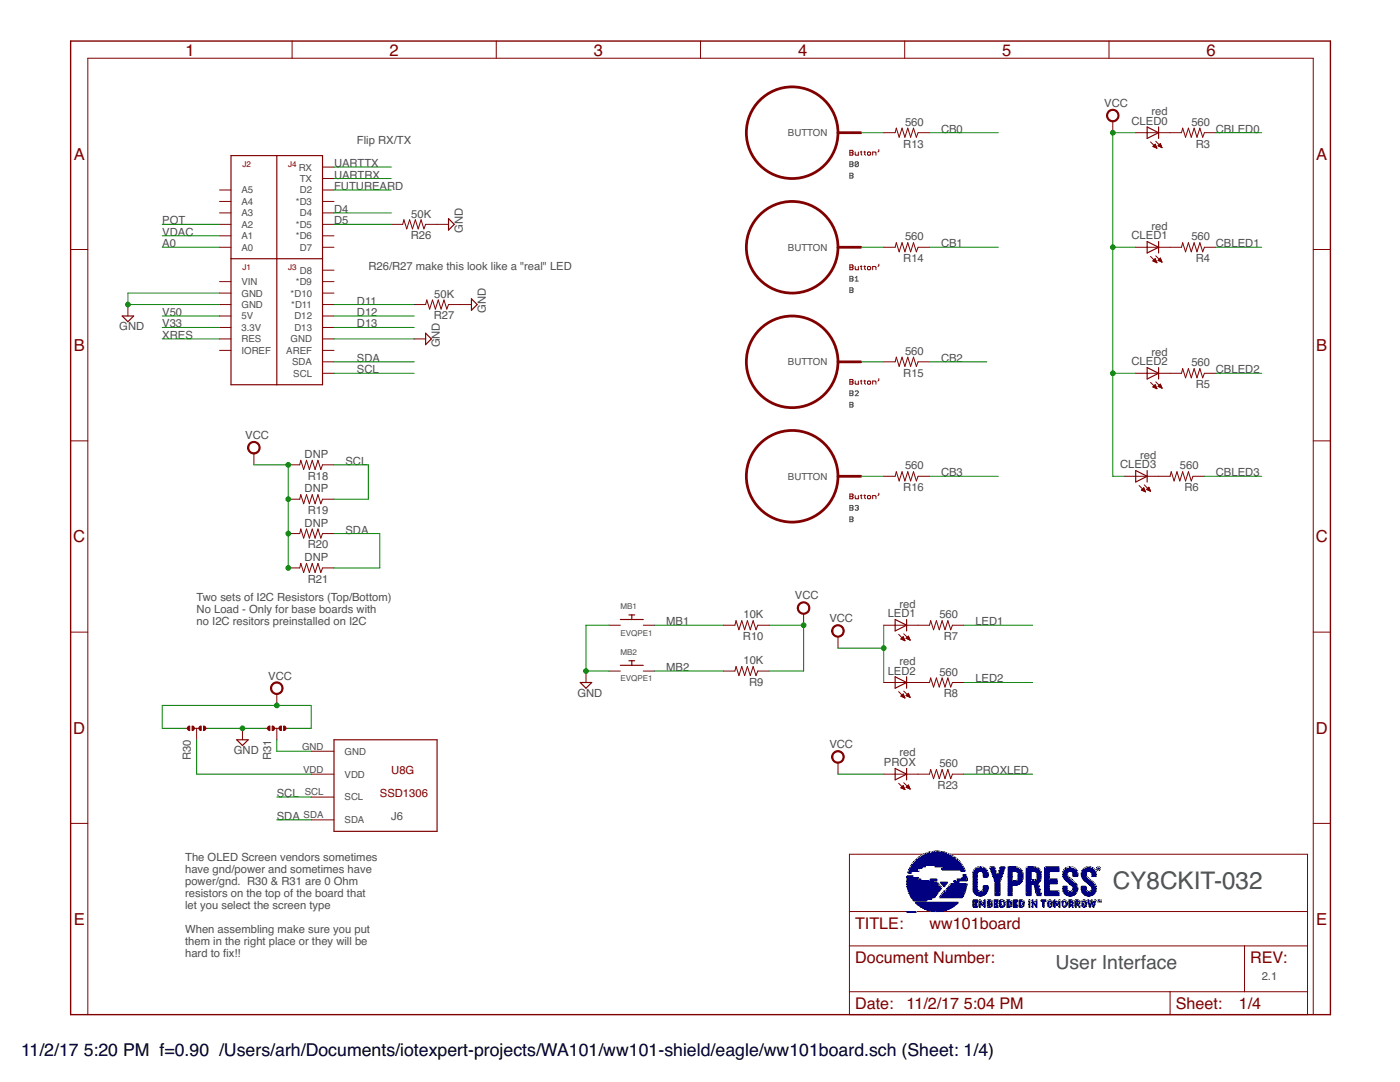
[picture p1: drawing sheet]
<svg xmlns="http://www.w3.org/2000/svg" width="279mm" height="216mm" viewBox="0 0 279 216" stroke-linecap="round" stroke-linejoin="round" font-family="sans-serif">
<defs><g id="words">
<text font-size="4.8" fill="#505050" x="222.1" y="177.3">CY8CKIT-032</text>
<text font-size="3.9" fill="#505050" x="210.7" y="193.3">User Interface</text>
<g font-size="3.5">
<text x="4.2" y="210.7">11/2/17</text>
<text x="16.7" y="210.7">5:20 PM f=0.90 /Users/arh/Documents/iotexpert-projects/WA101/ww101-shield/eagle/ww101board.sch (Sheet: 1/4)</text>
</g>
<g font-size="3.3" fill="#800000">
<text x="37" y="11.1">1</text>
<text x="77.8" y="11.1">2</text>
<text x="118.5" y="11.1">3</text>
<text x="159.3" y="11.1">4</text>
<text x="200" y="11.1">5</text>
<text x="240.8" y="11.1">6</text>
<text x="14.7" y="31.9">A</text>
<text x="262.7" y="31.9">A</text>
<text x="14.7" y="70">B</text>
<text x="262.7" y="70">B</text>
<text x="14.6" y="108.2">C</text>
<text x="262.6" y="108.2">C</text>
<text x="14.6" y="146.4">D</text>
<text x="262.6" y="146.4">D</text>
<text x="14.7" y="184.5">E</text>
<text x="262.7" y="184.5">E</text>
</g>
<g font-size="3.2" fill="#800000">
<text x="170.7" y="185.3">TITLE:</text>
<text x="185.5" y="185.3">ww101board</text>
<text x="170.7" y="192.2">Document Number:</text>
<text x="249.5" y="192.2">REV:</text>
<text x="170.7" y="201.3">Date:</text>
<text x="180.9" y="201.3">11/2/17</text>
<text x="192.3" y="201.3">5:04 PM</text>
<text x="234.7" y="201.3">Sheet:</text>
<text x="247.2" y="201.3">1/4</text>
</g>
<g font-size="2.2" fill="#505050">
<text x="220.4" y="21.3">VCC</text>
<text x="229.8" y="22.9">red</text>
<text x="71.2" y="28.8">Flip RX/TX</text>
<text x="180.3" y="29.4">R13</text>
<text x="180.6" y="25.1">560</text>
<text x="187.8" y="26.5">CB0</text>
<text x="225.8" y="24.9">CLED0</text>
<text x="237.8" y="25.1">560</text>
<text x="238.7" y="29.4">R3</text>
<text x="242.7" y="26.5">CBLED0</text>
<text x="66.7" y="33.3">UARTTX</text>
<text x="66.7" y="35.6">UARTRX</text>
<text x="66.7" y="37.9">FUTUREARD</text>
<text x="32.4" y="44.8">POT</text>
<text x="32.4" y="47.1">VDAC</text>
<text x="66.7" y="44.8">D5</text>
<text x="66.7" y="42.5">D4</text>
<text x="82" y="47.7">R26</text>
<text x="82.1" y="43.4">50K</text>
<text x="92.4" y="46.5" transform="rotate(-90 92.4 46.5)">GND</text>
<text x="180.6" y="48">560</text>
<text x="225.8" y="47.7">CLED1</text>
<text x="229.8" y="45.8">red</text>
<text x="237.8" y="48">560</text>
<text x="32.4" y="49.3">A0</text>
<text x="73.5" y="53.9">R26/R27 make this look like a &quot;real&quot; LED</text>
<text x="180.3" y="52.3">R14</text>
<text x="187.8" y="49.3">CB1</text>
<text x="238.7" y="52.3">R4</text>
<text x="242.7" y="49.3">CBLED1</text>
<text x="86.7" y="59.4">50K</text>
<text x="23.8" y="65.9">GND</text>
<text x="32.4" y="65.3">V33</text>
<text x="32.4" y="63">V50</text>
<text x="71.2" y="60.8">D11</text>
<text x="71.2" y="63">D12</text>
<text x="71.2" y="65.3">D13</text>
<text x="86.6" y="63.7">R27</text>
<text x="96.9" y="62.5" transform="rotate(-90 96.9 62.5)">GND</text>
<text x="32.4" y="67.6">XRES</text>
<text x="87.8" y="69.3" transform="rotate(-90 87.8 69.3)">GND</text>
<text x="180.6" y="70.8">560</text>
<text x="229.8" y="70.9">red</text>
<text x="71.2" y="72.2">SDA</text>
<text x="71.2" y="74.5">SCL</text>
<text x="180.3" y="75.1">R15</text>
<text x="187.8" y="72.2">CB2</text>
<text x="225.8" y="72.9">CLED2</text>
<text x="237.8" y="73.1">560</text>
<text x="238.7" y="77.4">R5</text>
<text x="242.7" y="74.5">CBLED2</text>
<text x="49" y="87.6">VCC</text>
<text x="60.8" y="91.4">DNP</text>
<text x="61.4" y="95.7">R18</text>
<text x="68.9" y="92.8">SCL</text>
<text x="180.6" y="93.7">560</text>
<text x="187.8" y="95">CB3</text>
<text x="223.5" y="93.5">CLED3</text>
<text x="227.5" y="91.5">red</text>
<text x="235.5" y="93.7">560</text>
<text x="242.7" y="95">CBLED3</text>
<text x="60.8" y="98.3">DNP</text>
<text x="180.3" y="98">R16</text>
<text x="236.4" y="98">R6</text>
<text x="60.8" y="105.1">DNP</text>
<text x="61.4" y="102.6">R19</text>
<text x="68.9" y="106.5">SDA</text>
<text x="60.8" y="112">DNP</text>
<text x="61.4" y="109.4">R20</text>
<text x="39.2" y="120">Two sets of I2C Resistors (Top/Bottom)</text>
<text x="61.4" y="116.3">R21</text>
<text x="158.7" y="119.6">VCC</text>
<text x="39.2" y="122.4">No Load - Only for base boards with</text>
<text x="39.2" y="124.8">no I2C resitors preinstalled on I2C</text>
<text x="132.9" y="124.8">MB1</text>
<text x="148.4" y="123.4">10K</text>
<text x="165.5" y="124.2">VCC</text>
<text x="177.2" y="123.2">LED1</text>
<text x="179.5" y="121.2">red</text>
<text x="187.5" y="123.4">560</text>
<text x="194.7" y="124.8">LED1</text>
<text x="148.3" y="127.7">R10</text>
<text x="188.4" y="127.7">R7</text>
<text x="53.5" y="135.6">VCC</text>
<text x="132.9" y="133.9">MB2</text>
<text x="148.4" y="132.5">10K</text>
<text x="149.5" y="136.9">R9</text>
<text x="177.2" y="134.6">LED2</text>
<text x="179.5" y="132.6">red</text>
<text x="187.5" y="134.8">560</text>
<text x="194.7" y="136.2">LED2</text>
<text x="115.2" y="139">GND</text>
<text x="188.4" y="139.1">R8</text>
<text x="165.5" y="149.3">VCC</text>
<text x="38.1" y="151.7" transform="rotate(-90 38.1 151.7)">R30</text>
<text x="46.7" y="150.5">GND</text>
<text x="54.1" y="151.7" transform="rotate(-90 54.1 151.7)">R31</text>
<text x="176.4" y="152.9">PROX</text>
<text x="179.5" y="150.9">red</text>
<text x="187.5" y="153.1">560</text>
<text x="194.7" y="154.5">PROXLED</text>
<text x="55.2" y="159">SCL</text>
<text x="187.1" y="157.4">R23</text>
<text x="55.2" y="163.6">SDA</text>
<text x="78.1" y="163.6">J6</text>
<text x="37" y="171.9">The OLED Screen vendors sometimes</text>
<text x="37" y="174.3">have gnd/power and sometimes have</text>
<text x="37" y="176.7">power/gnd. R30 &amp; R31 are 0 Ohm</text>
<text x="37" y="179.1">resistors on the top of the board that</text>
<text x="37" y="181.5">let you select the screen type</text>
<text x="37" y="186.2">When assembling make sure you put</text>
<text x="37" y="188.6">them in the right place or they will be</text>
<text x="37" y="191">hard to fx!!</text>
<text x="44.6" y="191">i</text>
<text x="251.8" y="195.6">2.1</text>
</g>
<g font-size="2.2" fill="#800000">
<text x="78.1" y="154.5">U8G</text>
<text x="75.8" y="159">SSD1306</text>
</g>
<g font-size="1.9" fill="#505050">
<text x="157.3" y="27.2">BUTTON</text>
<text x="59.6" y="34">RX</text>
<text x="48.2" y="40.9">A4</text>
<text x="48.2" y="38.6">A5</text>
<text x="59.1" y="40.9">*D3</text>
<text x="59.8" y="38.6">D2</text>
<text x="59.8" y="36.3">TX</text>
<text x="48.2" y="47.7">A1</text>
<text x="48.2" y="45.5">A2</text>
<text x="48.2" y="43.2">A3</text>
<text x="59.1" y="45.5">*D5</text>
<text x="59.1" y="47.7">*D6</text>
<text x="59.8" y="43.2">D4</text>
<text x="48.2" y="50">A0</text>
<text x="59.8" y="50">D7</text>
<text x="157.3" y="50">BUTTON</text>
<text x="48.2" y="59.2">GND</text>
<text x="48.2" y="56.9">VIN</text>
<text x="58" y="59.2">*D10</text>
<text x="59.1" y="56.9">*D9</text>
<text x="59.8" y="54.6">D8</text>
<text x="48.2" y="63.7">5V</text>
<text x="48.2" y="61.4">GND</text>
<text x="58.1" y="61.5">*D11</text>
<text x="58.7" y="63.7">D12</text>
<text x="48.2" y="66">3.3V</text>
<text x="48.2" y="70.6">IOREF</text>
<text x="48.2" y="68.3">RES</text>
<text x="57.1" y="70.6">AREF</text>
<text x="58" y="68.3">GND</text>
<text x="58.7" y="66">D13</text>
<text x="58.3" y="72.9">SDA</text>
<text x="58.5" y="75.2">SCL</text>
<text x="157.3" y="72.9">BUTTON</text>
<text x="157.3" y="95.7">BUTTON</text>
<text x="60.3" y="149.6">GND</text>
<text x="60.5" y="154.1">VDD</text>
<text x="68.8" y="150.6">GND</text>
<text x="68.8" y="155.2">VDD</text>
<text x="60.8" y="158.7">SCL</text>
<text x="68.8" y="159.7">SCL</text>
<text x="60.6" y="163.3">SDA</text>
<text x="68.8" y="164.3">SDA</text>
</g>
<g font-size="1.6" fill="#800000">
<text x="48.4" y="33.3">J2</text>
<text x="57.5" y="33.3">J4</text>
<text x="48.4" y="53.9">J1</text>
<text x="57.5" y="53.9">J3</text>
</g>
<g font-size="1.6" fill="#505050">
<text x="123.8" y="121.6">MB1</text>
<text x="123.8" y="126.8">EVQPE1</text>
<text x="123.8" y="130.7">MB2</text>
<text x="123.8" y="136">EVQPE1</text>
</g>
</g></defs>
<g fill="none" stroke="#505050" stroke-width=".2">
<path d="M169.6 32.3h.5l.1 .1-.1 .4 .1 .3-.1 .2h-.5zM169.6 34.6h.5l.1 .1-.1 .4 .1 .3-.1 .1h-.5zM169.6 35.1h.5M169.6 32.8h.5M171.3 32.4l-.2-.1h-.3l-.1 .1v.7M171.3 32.4v.7l-.2 .2h-.3l-.1-.2M171.3 32.4l-.6 .7M169.6 55.1h.5l.1 .2-.1 .3 .1 .3-.1 .2h-.5zM169.6 57.4h.5l.1 .2-.1 .3 .1 .3-.1 .2h-.5zM169.6 57.9h.5M169.6 55.6h.5M170.7 56.1h.6"/>
<path d="M170.7 55.5l.3-.4v1M169.6 78h.5l.1 .1-.1 .4 .1 .3-.1 .2h-.5zM169.6 78.5h.5M170.7 78.1l.1-.1 .5 .1v.2l-.6 .7h.6M169.6 80.3h.5l.1 .1-.1 .4 .1 .3-.1 .1h-.5zM169.6 80.8h.5M169.6 100.9h.5l.1 .1-.1 .3 .1 .3-.1 .2h-.5zM169.6 103.1h.5l.1 .2-.1 .3 .1 .3-.1 .2h-.5zM169.6 103.6h.5M169.6 101.3h.5M170.7 101l.4-.1 .2 .1-.2 .3M171 101.3h.1"/>
<path d="M171.1 101.3l.2 .2-.2 .3h-.3l-.1-.2"/>
</g>
<g fill="none" stroke="#800000" stroke-width=".23">
<path d="M46.1 31.1h18.3v45.7h-18.3zM55.2 31.1v45.7M228.9 25.3l2.3 1.2-2.3 1.1zM231.2 25.3v2.3M46.1 51.6h18.3M89.5 43.6l1.2 1.2-1.2 1.1zM94.1 59.6l1.1 1.2-1.1 1.1zM228.9 48.2l2.3 1.1-2.3 1.2zM231.2 48.2v2.3M24.4 63.1h2.3l-1.2 1.1zM84.9 66.5l1.2 1.1-1.2 1.2zM228.9 73.3l2.3 1.2-2.3 1.1z"/>
<path d="M231.2 73.3v2.3M226.7 93.9l2.2 1.1-2.2 1.2zM228.9 93.9v2.3M115.8 136.2h2.3l-1.2 1.1zM123.8 132.8h4.6M123.8 123.6h4.6M125.5 131.8h1.2M125.5 122.7h1.2M126.1 122.7v.9M126.1 131.8v1M178.6 123.6l2.3 1.2-2.3 1.1zM178.6 135l2.3 1.2-2.3 1.1z"/>
<path d="M180.9 123.6v2.3M180.9 135v2.3M47.2 147.6h2.3l-1.1 1.2zM66.7 147.6h20.5v18.3h-20.5zM178.6 153.3l2.3 1.2-2.3 1.1zM180.9 153.3v2.3"/>
</g>
<g fill="none" stroke="#800000" stroke-width=".2">
<path d="M58.3 8.2v3.4M99 8.2v3.4M139.8 8.2v3.4M180.6 8.2v3.4M221.3 8.2v3.4M43.8 37.9h2.3M64.4 37.9h2.3M64.4 33.3h2.3M64.4 35.6h2.3M167.2 26.5h4.6M169.6 30h.5l.1 .2-.1 .3 .1 .3-.1 .2h-.5zM169.6 30.5h.5"/>
<path d="M170.7 30.3v.5l.1 .2h.5v-.7M171.7 30.3h.3M171.9 30.2v.6l.1 .2M172.4 30.3h.3M172.6 30.2v.6l.1 .2M173.1 30.5l.5-.2 .2 .2v.3l-.2 .2h-.3zM174.2 31v-.7h.4l.2 .2v.5M175.4 29.8v.4l-.2 .1M176.4 26.5h2.2l.3-.9 .6 1.8 .5-1.8 .6 1.8 .6-1.8 .5 1.8 .6-1.8 .6 1.8 .3-.9h2.3M222.1 24.2v2.3M226.7 26.5h9.1l.2-.9 .6 1.8 .6-1.8 .5 1.8 .6-1.8 .6 1.8 .6-1.8 .5 1.8 .4-.9h2.3M229.6 28.3l1.3 1.3"/>
<path d="M230.1 29.2l.4-.4 .4 .8zM230.1 29.2h.6M230.2 29.3h.6M230.2 29.1h.5M230.3 29h.3M230.4 28.9h.2M230.5 29.4h.3M230.7 28.2l1.2 1.3M230.7 29.5h.1M231.1 29.1h.7M231.2 29h.5M231.3 29.2h.5"/>
<path d="M231.4 28.9h.2M231.5 28.8h.1M231.5 29.3h.3M231.6 28.7l-.5 .4 .8 .4M231.6 28.7l.3 .8M231.6 28.7h.1M231.8 29.4h.1M14.1 49.8h3.4M43.8 49.3h2.3M43.8 40.2h2.3M43.8 44.8h2.3M43.8 47.1h2.3"/>
<path d="M43.8 56.2h2.3M43.8 58.5h2.3M43.8 42.5h2.3M64.4 49.3h2.3M64.4 40.2h2.3M64.4 44.8h2.3M64.4 47.1h2.3M64.4 56.2h2.3M64.4 58.5h2.3M64.4 42.5h2.3M64.4 53.9h2.3M78.1 44.8h2.3l.2-.9 .6 1.8 .5-1.8 .6 1.8 .6-1.8 .6 1.8 .5-1.8 .6 1.8 .3-.9h4.6"/>
<path d="M167.2 49.3h4.6M169.6 52.9h.5l.1 .1-.1 .3 .1 .4-.1 .1h-.5zM169.6 53.3h.5M170.7 53.2v.5l.1 .1h.5v-.6M171.7 53.2h.3M171.9 53v.7l.1 .1M172.4 53.2h.3M172.6 53v.7l.1 .1M173.3 53.2h.3l.2 .1v.4l-.2 .1h-.3l-.2-.1zM174.2 53.8v-.6h.4l.2 .1v.5M175.4 52.7v.3l-.2 .2M176.4 49.3h2.2l.3-.9 .6 1.8 .5-1.8 .6 1.8 .6-1.8 .5 1.8 .6-1.8 .6 1.8 .3-.9h2.3"/>
<path d="M226.7 49.3h9.1l.2-.9 .6 1.8 .6-1.8 .5 1.8 .6-1.8 .6 1.8 .6-1.8 .5 1.8 .4-.9h2.3M229.6 51.2l1.3 1.2M230.1 52h.6M230.2 51.9h.5M230.3 52.2h.5M230.3 51.8h.3M230.4 51.7h.2M230.5 52.3h.3M230.5 51.6h.1M230.5 51.6l-.4 .5 .8 .3M230.5 51.6l.4 .8M230.7 51.1l1.2 1.2"/>
<path d="M230.8 52.4h.1M231.1 51.9h.7M231.2 51.8h.5M231.3 52h.5M231.3 51.7h.4M231.4 51.6h.2M231.5 52.2h.3M231.5 51.5h.1M231.6 51.5l.3 .8-.8-.3zM231.8 52.3h.1M262.1 49.8h3.4M25.5 60.8v2.3"/>
<path d="M43.8 67.6h2.3M43.8 60.8h2.3M43.8 65.3h2.3M43.8 63.1h2.3M43.8 69.9h2.3M64.4 74.5h2.3M64.4 72.2h2.3M64.4 67.6h2.3M64.4 60.8h2.3M64.4 65.3h2.3M64.4 63.1h2.3M64.4 69.9h2.3"/>
<path d="M82.7 67.6h2.2M82.7 60.8h2.2l.3-.9 .5 1.8 .6-1.8 .6 1.8 .6-1.8 .5 1.8 .6-1.8 .6 1.8 .3-.9h4.6M167.2 72.2h4.6M169.6 75.7h.5l.1 .2-.1 .3 .1 .3-.1 .2h-.5zM169.6 76.2h.5M170.7 76v.5l.1 .2h.5v-.7M171.7 76h.3M171.9 75.9v.6l.1 .2M172.4 76h.3M172.6 75.9v.6l.1 .2M173.3 76h.3l.2 .2v.3l-.2 .2-.5-.2zM174.2 76.7v-.7h.4l.2 .2v.5"/>
<path d="M175.4 75.5v.4l-.2 .1M176.4 72.2h2.2l.3-.9 .6 1.8 .5-1.8 .6 1.8 .6-1.8 .5 1.8 .6-1.8 .6 1.8 .3-.9h2.3M226.7 74.5h9.1l.2-.9 .6 1.8 .6-1.8 .5 1.8 .6-1.8 .6 1.8 .6-1.8 .5 1.8 .4-.9h2.3M229.6 76.3l1.3 1.3M230.1 77.2l.8 .4M230.1 77.2l.4-.4 .4 .8M230.1 77.2h.6M230.2 77.1h.5M230.3 77h.4M230.4 77.3h.4M230.4 76.9h.2M230.5 76.8h.1"/>
<path d="M230.6 77.4h.2M230.7 76.2l1.2 1.2M230.9 77.6h.1M231.2 77.1h.6M231.2 77h.5M231.3 76.9h.4M231.4 76.8h.2M231.4 77.2h.4M231.5 76.7h.1M231.6 76.6l.3 .8-.8-.3zM231.7 77.3h.2M231.9 77.4h.1"/>
<path d="M14.1 88h3.4M50.7 90.5v2.3M57.5 92.8h2.3l.2-1 .6 1.9 .6-1.9 .5 1.9 .6-1.9 .6 1.9 .6-1.9 .5 1.9 .4-.9h2.3M57.5 99.6h2.3l.2-.9 .6 1.8 .6-1.8 .5 1.8 .6-1.8 .6 1.8 .6-1.8 .5 1.8 .4-.9h2.3M167.2 95h4.6M169.6 98.6h.5l.1 .1-.1 .3 .1 .4-.1 .1h-.5zM169.6 99h.5M170.7 98.9v.5l.1 .1h.5v-.6M171.7 98.9h.3M171.9 98.7v.7l.1 .1M172.4 98.9h.3M172.6 98.7v.7l.1 .1"/>
<path d="M173.1 99l.5-.1 .2 .1v.4l-.2 .1h-.3zM174.2 99.5v-.6h.4l.2 .1v.5M175.4 98.4v.3l-.2 .2M176.4 95h2.2l.3-.9 .6 1.9 .5-1.9 .6 1.9 .6-1.9 .5 1.9 .6-1.9 .6 1.9 .3-1h2.3M224.4 95h9.1l.2-.9 .6 1.9 .6-1.9 .6 1.9 .5-1.9 .6 1.9 .6-1.9 .5 1.9 .4-1h2.3M227.3 96.9l1.3 1.2M227.8 97.8l.8 .3M227.8 97.8l.5-.5 .3 .8M227.8 97.8h.7M227.9 97.7h.5M228 97.6h.3M228 97.9h.5"/>
<path d="M228.1 97.5h.2M228.2 97.4h.1M228.3 98h.2M228.4 96.8l1.2 1.2M228.5 98.1h.1M228.8 97.7h.7M228.9 97.6h.5M229 97.5h.4M229.1 97.8h.4M229.1 97.4h.2M229.2 97.3h.1M229.3 97.2l-.5 .5 .8 .3"/>
<path d="M229.3 97.2l.3 .8M229.3 97.9h.3M229.6 98h.1M262.1 88h3.4M57.5 106.5h2.3l.2-.9 .6 1.8 .6-1.8 .5 1.8 .6-1.8 .6 1.8 .6-1.8 .5 1.8 .4-.9h2.3M57.5 113.3h2.3l.2-.9 .6 1.8 .6-1.8 .5 1.8 .6-1.8 .6 1.8 .6-1.8 .5 1.8 .4-.9h2.3M14.1 126.1h3.4M55.2 138.5v2.3M116.9 133.9v2.3M121.5 133.9h2.3M121.5 124.8h2.3M128.4 133.9h2.3"/>
<path d="M128.4 124.8h2.3M144.4 133.9h2.3l.2-.9 .6 1.8 .5-1.8 .6 1.8 .6-1.8 .5 1.8 .6-1.8 .6 1.8 .3-.9h2.3M144.4 124.8h2.3l.2-1 .6 1.9 .5-1.9 .6 1.9 .6-1.9 .5 1.9 .6-1.9 .6 1.9 .3-.9h2.3M160.4 122.5v2.3M167.2 127v2.3M176.4 124.8h9.1l.2-1 .6 1.9 .6-1.9 .6 1.9 .5-1.9 .6 1.9 .6-1.9 .5 1.9 .4-.9h2.3M176.4 136.2h9.1l.2-.9 .6 1.8 .6-1.8 .6 1.8 .5-1.8 .6 1.8 .6-1.8 .5 1.8 .4-.9h2.3M179.3 126.6l1.3 1.2M179.3 138l1.3 1.3M179.8 127.5l.8 .3M179.8 127.5l.5-.5 .3 .8M179.8 138.9l.5-.4 .3 .8z"/>
<path d="M179.8 127.5h.6M179.8 138.9h.6M179.9 127.4h.5M179.9 139h.6M179.9 138.8h.5M180 127.3h.4M180 127.6h.5M180 138.7h.3M180.1 127.2h.2M180.1 138.6h.2M180.2 139.1h.3M180.2 127.1h.1"/>
<path d="M180.3 127.7h.3M180.4 126.5l1.2 1.2M180.4 137.9l1.2 1.2M180.4 139.2h.2M180.6 127.8h.1M180.8 127.4l.5-.5 .3 .8zM180.8 127.4h.7M180.9 138.8h.6M180.9 127.3h.5M181 138.7h.4M181 138.9h.5M181 127.2h.4"/>
<path d="M181.1 138.6h.3M181.1 127.5h.4M181.1 127.1h.3M181.2 138.5h.1M181.2 127h.1M181.3 139h.2M181.3 138.3l-.5 .5 .8 .3M181.3 138.3l.3 .8M181.3 138.3h.1M181.4 127.6h.2M181.5 139.1h.1M181.6 127.7h.1"/>
<path d="M262.1 126.1h3.4M37 145.3h.6M38.8 145.3h.9M39.2 145.3v2.3M40.8 145.3h.7M48.4 145.3v2.3M53 145.3h.6M54.8 145.3h.9M55.2 145.3v2.3M56.8 145.3h.7M62.1 149.9h4.6M62.1 159h4.6"/>
<path d="M62.1 154.5h4.6M167.2 152.2v2.3M176.4 154.5h9.1l.2-1 .6 1.9 .6-1.9 .6 1.9 .5-1.9 .6 1.9 .6-1.9 .5 1.9 .4-.9h2.3M179.3 156.3l1.3 1.2M179.8 157.2l.8 .3M179.8 157.2l.5-.4 .3 .7M179.8 157.2h.6M179.9 157.1h.5M180 157h.4M180.1 157.3h.4M180.1 156.9h.2M180.2 156.8h.1"/>
<path d="M180.3 157.4h.3M180.4 156.2l1.2 1.2M180.6 157.5h.1M180.8 157.1l.5-.5 .3 .8zM180.9 157.1h.6M180.9 157h.5M181 156.9h.4M181.1 157.2h.4M181.1 156.8h.3M181.2 156.7h.1M181.4 157.3h.2M181.6 157.4h.1"/>
<path d="M14.1 164.3h3.4M62.1 163.6h4.6M169.5 170.5h91.4v32h-91.4zM262.1 164.3h3.4M169.5 188.7h91.4M169.5 197.9h91.4M169.5 181.9h91.4M233.5 197.9v4.6M248.4 188.7v9.2M17.5 202.5v-190.9h244.6v190.9"/>
</g>
<g fill="#800000" stroke="#800000" stroke-width=".2">
<path d="M37.5 145.1l.4-.2v.9l-.3-.1a.44 .44 0 0 1-.1-.6z" fill-rule="evenodd"/>
<path d="M39.8 145.1l.4-.2v.9l-.3-.1a.44 .44 0 0 1-.1-.6z" fill-rule="evenodd"/>
<path d="M38.3 144.9a.46 .46 0 0 1 .5 .4 .46 .46 0 0 1-.5 .5z" fill-rule="evenodd"/>
<path d="M40.6 144.9a.46 .46 0 0 1 .5 .4 .46 .46 0 0 1-.5 .5z" fill-rule="evenodd"/>
<path d="M53.5 145.1l.4-.2v.9l-.4-.2z" fill-rule="evenodd"/>
<path d="M55.8 145.1l.4-.2v.9l-.4-.2z" fill-rule="evenodd"/>
<path d="M54.3 144.9a.46 .46 0 0 1 .5 .4 .46 .46 0 0 1-.5 .5z" fill-rule="evenodd"/>
<path d="M56.6 144.9a.46 .46 0 0 1 .5 .4 .46 .46 0 0 1-.5 .5z" fill-rule="evenodd"/>
<path d="M166.3 125a1.26 1.26 0 0 1 2 .3 1.26 1.26 0 0 1-.8 1.8 1.26 1.26 0 0 1-1.5-1.2h.2a1.02 1.02 0 0 1 1.4-1 1.02 1.02 0 0 1 .3 1.8 1.02 1.02 0 0 1-1.7-.5v-.3h-.2z" fill-rule="evenodd"/>
<path d="M166.3 150.2a1.26 1.26 0 0 1 2 .2 1.26 1.26 0 0 1-.8 1.9 1.26 1.26 0 0 1-1.5-1.3h.2a1.02 1.02 0 0 1 1.4-.9 1.02 1.02 0 0 1 .3 1.7 1.02 1.02 0 0 1-1.7-.5v-.3h-.2z" fill-rule="evenodd"/>
<path d="M159.5 120.4a1.26 1.26 0 0 1 2 .3 1.26 1.26 0 0 1-.8 1.9 1.26 1.26 0 0 1-1.6-1.3h.2a1.03 1.03 0 0 1 1.5-.9 1.03 1.03 0 0 1 .3 1.7 1.03 1.03 0 0 1-1.7-.5l-.1-.3h-.2z" fill-rule="evenodd"/>
<path d="M49.8 88.4a1.26 1.26 0 0 1 2 .3 1.26 1.26 0 0 1-.8 1.9 1.26 1.26 0 0 1-1.6-1.3h.2a1.03 1.03 0 0 1 1.5-.9 1.03 1.03 0 0 1 .2 1.7 1.03 1.03 0 0 1-1.6-.5l-.1-.3h-.2z" fill-rule="evenodd"/>
<path d="M221.2 22.2a1.25 1.25 0 0 1 2 .2 1.25 1.25 0 0 1-.8 1.8 1.25 1.25 0 0 1-1.6-1.1h.2a1.03 1.03 0 0 1 1.5-1 1.03 1.03 0 0 1 .3 1.7 1.03 1.03 0 0 1-1.7-.5l-.1-.2h-.2z" fill-rule="evenodd"/>
<path d="M54.4 136.4a1.26 1.26 0 0 1 1.9 .3 1.26 1.26 0 0 1-.8 1.9 1.26 1.26 0 0 1-1.5-1.3h.2a1.03 1.03 0 0 1 1.4-1 1.03 1.03 0 0 1 .3 1.8 1.03 1.03 0 0 1-1.6-.5l-.1-.3h-.2z" fill-rule="evenodd"/>
</g>
<g fill="none" stroke="#800000" stroke-width=".55">
<path d="M167.2 26.5h4.6M167.2 49.3h4.6M167.2 72.2h4.6M167.2 95h4.6"/>
<circle cx="158.1" cy="26.5" r="9.1"/>
<circle cx="158.1" cy="49.3" r="9.1"/>
<circle cx="158.1" cy="72.2" r="9.1"/>
<circle cx="158.1" cy="95" r="9.1"/>
</g>
<path d="M14.1 8.2h251.4v194.3h-251.4z" fill="none" stroke="#800000" stroke-width=".28"/>
<g fill="none" stroke="#008000" stroke-width=".2">
<path d="M66.7 33.3h11.4M66.7 35.6h11.4M66.7 37.9h11.4M171.8 26.5h4.6M185.5 26.5h13.7M226.7 26.5h-4.6v68.5h2.3M242.7 26.5h9.1M32.4 49.3h11.4M32.4 44.8h11.4M32.4 47.1h11.4M43.8 58.5h-18.3v2.3h18.3M66.7 44.8h11.4"/>
<path d="M66.7 42.5h11.4M171.8 49.3h4.6M185.5 49.3h13.7M222.1 49.3h4.6M242.7 49.3h9.1M32.4 67.6h11.4M32.4 65.3h11.4M32.4 63.1h11.4M66.7 74.5h16M66.7 67.6h16M66.7 60.8h16M66.7 72.2h16"/>
<path d="M66.7 65.3h16M66.7 63.1h16M171.8 72.2h4.6M185.5 72.2h11.4M222.1 74.5h4.6M242.7 74.5h9.1M50.7 92.8h6.8v20.5M66.7 92.8h6.8v6.8h-6.8M171.8 95h4.6M185.5 95h13.7M240.4 95h11.4M66.7 106.5h9.1v6.8h-9.1"/>
<path d="M121.5 124.8h-4.6v9.1h4.6M130.7 124.8h13.7M130.7 133.9h13.7M153.5 124.8h6.9v9.1h-6.9M167.2 129.3h9.2M176.4 124.8v11.4M192.4 124.8h13.7M192.4 136.2h13.7M37 145.3h-4.6v-4.5h29.7v4.5h-4.6M39.2 147.6v6.9h22.9M41.5 145.3h11.5M55.2 147.6v2.3h6.9"/>
<path d="M55.2 159h6.9M167.2 154.5h9.2M192.4 154.5h13.7M55.2 163.6h6.9"/>
</g>
<g fill="#008000" stroke="#008000" stroke-width=".2">
<circle cx="222.1" cy="49.3" r=".47"/>
<circle cx="222.1" cy="74.5" r=".47"/>
<circle cx="222.1" cy="26.5" r=".47"/>
<circle cx="176.4" cy="129.3" r=".47"/>
<circle cx="55.2" cy="140.8" r=".47"/>
<circle cx="160.4" cy="124.8" r=".47"/>
<circle cx="57.5" cy="99.6" r=".47"/>
<circle cx="57.5" cy="106.5" r=".47"/>
<circle cx="57.5" cy="113.3" r=".47"/>
<circle cx="57.5" cy="92.8" r=".47"/>
<circle cx="116.9" cy="133.9" r=".47"/>
<circle cx="48.4" cy="145.3" r=".47"/>
<circle cx="25.5" cy="60.8" r=".47"/>
</g>
<g fill="#000080" stroke="#000080" stroke-width=".2">
<path d="M186.6 181.8l.1 .1z"/>
<path d="M186.8 181.8l.4 .1z"/>
<path d="M186.4 181.8l.2 .1z"/>
<path d="M186.7 181.8l.6 .1z"/>
<path d="M187.3 181.8l.2 .1z"/>
<path d="M186.2 181.8h.1z"/>
<path d="M186.4 181.8h.1z"/>
<path d="M186.5 181.8h.7z"/>
<path d="M187.3 181.8h.3z"/>
<path d="M187.6 181.8h.2z"/>
<path d="M186 181.8h.1z"/>
<path d="M186.1 181.8h.3z"/>
<path d="M186.7 181.8h.5z"/>
<path d="M187.6 181.8h.1z"/>
<path d="M187.8 181.8h.2z"/>
<path d="M186.1 181.8h.1z"/>
<path d="M186.3 181.8h.1z"/>
<path d="M186.6 181.8h.6z"/>
<path d="M187.3 181.8h.2z"/>
<path d="M187.9 181.8h.1z"/>
<path d="M185.8 181.7l.1 .1z"/>
<path d="M186.1 181.7l.2 .1z"/>
<path d="M186.5 181.7l.2 .1z"/>
<path d="M186.8 181.7l.5 .1z"/>
<path d="M187.5 181.7l.3 .1z"/>
<path d="M187.9 181.7l.3 .1z"/>
<path d="M185.6 181.7l.2 .1z"/>
<path d="M185.8 181.7l.5 .1z"/>
<path d="M186.4 181.7l.3 .1z"/>
<path d="M186.8 181.7l1.1 .1z"/>
<path d="M188 181.7l.2 .1z"/>
<path d="M188.2 181.7l.1 .1z"/>
<path d="M185.7 181.7h2.7z"/>
<path d="M185.5 181.7h2.8z"/>
<path d="M185.4 181.6l.2 .1z"/>
<path d="M185.6 181.6l2.6 .1z"/>
<path d="M188.3 181.6l.1 .1z"/>
<path d="M188.4 181.6l.2 .1z"/>
<path d="M185.5 181.6l.1 .1z"/>
<path d="M185.7 181.6l2.6 .1z"/>
<path d="M188.5 181.6l.1 .1z"/>
<path d="M185.2 181.6h.4z"/>
<path d="M185.7 181.6h2.6z"/>
<path d="M188.5 181.6h.2z"/>
<path d="M185.2 181.6h.2z"/>
<path d="M185.4 181.6h3z"/>
<path d="M188.4 181.6h.2z"/>
<path d="M188.6 181.6h.2z"/>
<path d="M185.1 181.5l.1 .1z"/>
<path d="M185.4 181.5l.1 .1z"/>
<path d="M185.6 181.5l2.7 .1z"/>
<path d="M188.3 181.5l.2 .1z"/>
<path d="M188.6 181.5l.2 .1z"/>
<path d="M185 181.5l.1 .1z"/>
<path d="M185.2 181.5l.2 .1z"/>
<path d="M188.4 181.5l.1 .1z"/>
<path d="M188.6 181.5l.3 .1z"/>
<path d="M184.9 181.5h4.1z"/>
<path d="M184.9 181.5h4.2z"/>
<path d="M185 181.5h4.1z"/>
<path d="M184.7 181.4l.2 .1z"/>
<path d="M184.9 181.4l4.1 .1z"/>
<path d="M189 181.4l.2 .1z"/>
<path d="M184.7 181.4l.1 .1z"/>
<path d="M185 181.4l4 .1z"/>
<path d="M184.6 181.4h4.4z"/>
<path d="M184.7 181.4h4.3z"/>
<path d="M189 181.4h.3z"/>
<path d="M184.6 181.3l4.8 .1z"/>
<path d="M184.5 181.3l5 .1z"/>
<path d="M184.4 181.3h5z"/>
<path d="M184.4 181.3h.1z"/>
<path d="M184.5 181.3h4.9z"/>
<path d="M189.4 181.3h.1z"/>
<path d="M184.6 181.3h5z"/>
<path d="M184.3 181.2l.1 .1z"/>
<path d="M184.5 181.2l4.9 .1z"/>
<path d="M184.3 181.2l.2 .1z"/>
<path d="M184.5 181.2l5 .1z"/>
<path d="M184.2 181.2h.2z"/>
<path d="M184.5 181.2h4.9z"/>
<path d="M189.5 181.2h.1z"/>
<path d="M184.4 181.2h5z"/>
<path d="M189.5 181.2h.3z"/>
<path d="M184.1 181.1l5.7 .1z"/>
<path d="M184.2 181.1h5.7z"/>
<path d="M184 181.1h.2z"/>
<path d="M184.2 181.1h5.6z"/>
<path d="M184 181l.2 .1z"/>
<path d="M184.2 181l5.5 .1z"/>
<path d="M189.8 181l.2 .1z"/>
<path d="M183.9 181l.3 .1z"/>
<path d="M184.2 181l5.6 .1z"/>
<path d="M189.8 181l.1 .1z"/>
<path d="M183.9 181h.2z"/>
<path d="M184.1 181h5.6z"/>
<path d="M189.8 181h.1z"/>
<path d="M183.8 181h.2z"/>
<path d="M184 181h5.9z"/>
<path d="M183.8 181h6.3z"/>
<path d="M183.8 180.9l6.4 .1z"/>
<path d="M194.2 180.9l.9 .1z"/>
<path d="M196.4 180.9l.2 .1z"/>
<path d="M197.2 180.9l.4 .1z"/>
<path d="M198.4 180.9l.8 .1z"/>
<path d="M199.6 180.9l.5 .1z"/>
<path d="M201 180.9l.4 .1z"/>
<path d="M202.3 180.9l.8 .1z"/>
<path d="M203.6 180.9l.4 .1z"/>
<path d="M205.3 180.9l.1 .1z"/>
<path d="M206 180.9l.2 .1z"/>
<path d="M206.9 180.9l.1 .1z"/>
<path d="M208.2 180.9l.2 .1z"/>
<path d="M209.5 180.9l.2 .1z"/>
<path d="M210.4 180.9l.2 .1z"/>
<path d="M211.5 180.9l.1 .1z"/>
<path d="M213.3 180.9l.2 .1z"/>
<path d="M214 180.9l.2 .1z"/>
<path d="M215.3 180.9l.3 .1z"/>
<path d="M217.4 180.9l.2 .1z"/>
<path d="M218.1 180.9l.3 .1z"/>
<path d="M183.7 180.9l6.5 .1z"/>
<path d="M196.4 180.9l.3 .1z"/>
<path d="M197.2 180.9l.5 .1z"/>
<path d="M200.9 180.9l.6 .1z"/>
<path d="M202.2 180.9l.9 .1z"/>
<path d="M203.5 180.9l.5 .1z"/>
<path d="M206.7 180.9l.2 .1z"/>
<path d="M209.3 180.9l.2 .1z"/>
<path d="M210.4 180.9l.1 .1z"/>
<path d="M212.3 180.9l.2 .1z"/>
<path d="M212.5 180.9l.1 .1z"/>
<path d="M214 180.9l.3 .1z"/>
<path d="M214.6 180.9l.1 .1z"/>
<path d="M216.2 180.9l.1 .1z"/>
<path d="M183.8 180.9h6.4z"/>
<path d="M194.2 180.9h.9z"/>
<path d="M196.4 180.9h.3z"/>
<path d="M197.2 180.9h.4z"/>
<path d="M197.6 180.9h.1z"/>
<path d="M198.4 180.9h.8z"/>
<path d="M199.6 180.9h.6z"/>
<path d="M201 180.9h.5z"/>
<path d="M202.2 180.9h.9z"/>
<path d="M203.5 180.9h.5z"/>
<path d="M205.4 180.9h.2z"/>
<path d="M206 180.9h.2z"/>
<path d="M208.2 180.9h.2z"/>
<path d="M209.3 180.9h.1z"/>
<path d="M210.4 180.9h.2z"/>
<path d="M211.3 180.9h.2z"/>
<path d="M212.5 180.9h.2z"/>
<path d="M213.3 180.9h.2z"/>
<path d="M214 180.9h.2z"/>
<path d="M214.7 180.9h.1z"/>
<path d="M215.3 180.9h.2z"/>
<path d="M216.1 180.9h.2z"/>
<path d="M217.4 180.9h.2z"/>
<path d="M218.1 180.9h.2z"/>
<path d="M194.3 180.9h.7z"/>
<path d="M195.5 180.9h.1z"/>
<path d="M197.2 180.9h.5z"/>
<path d="M199.6 180.9h.5z"/>
<path d="M200.2 180.9h.1z"/>
<path d="M200.9 180.9h.7z"/>
<path d="M202.3 180.9h.8z"/>
<path d="M204 180.9h.2z"/>
<path d="M209.4 180.9h.2z"/>
<path d="M209.6 180.9h.1z"/>
<path d="M210.4 180.9h.1z"/>
<path d="M212.2 180.9h.3z"/>
<path d="M214.6 180.9h.2z"/>
<path d="M216.2 180.9h.1z"/>
<path d="M216.3 180.9h.2z"/>
<path d="M217.4 180.9h.3z"/>
<path d="M183.6 180.8l6.5 .1z"/>
<path d="M190.1 180.8l.2 .1z"/>
<path d="M194.2 180.8l.9 .1z"/>
<path d="M196.4 180.8l.3 .1z"/>
<path d="M197.2 180.8l.5 .1z"/>
<path d="M197.7 180.8l.2 .1z"/>
<path d="M198.4 180.8l.8 .1z"/>
<path d="M199.6 180.8l.5 .1z"/>
<path d="M200.3 180.8l.1 .1z"/>
<path d="M201 180.8l.4 .1z"/>
<path d="M202.3 180.8l.8 .1z"/>
<path d="M203.6 180.8l.4 .1z"/>
<path d="M205.4 180.8l.2 .1z"/>
<path d="M206 180.8l.2 .1z"/>
<path d="M206.7 180.8l.3 .1z"/>
<path d="M208.2 180.8l.2 .1z"/>
<path d="M209.2 180.8l.3 .1z"/>
<path d="M209.6 180.8l.2 .1z"/>
<path d="M210.4 180.8l.2 .1z"/>
<path d="M211.3 180.8l.2 .1z"/>
<path d="M212.2 180.8l.1 .1z"/>
<path d="M212.4 180.8l.2 .1z"/>
<path d="M212.6 180.8l.1 .1z"/>
<path d="M213.3 180.8l.2 .1z"/>
<path d="M214 180.8l.2 .1z"/>
<path d="M214.6 180.8l.1 .1z"/>
<path d="M214.7 180.8l.2 .1z"/>
<path d="M215.3 180.8l.2 .1z"/>
<path d="M216.2 180.8l.4 .1z"/>
<path d="M217.4 180.8l.1 .1z"/>
<path d="M217.5 180.8l.2 .1z"/>
<path d="M218.1 180.8l.3 .1z"/>
<path d="M190.1 180.8l.1 .1z"/>
<path d="M195.5 180.8l.2 .1z"/>
<path d="M197.1 180.8l.9 .1z"/>
<path d="M198.5 180.8l.7 .1z"/>
<path d="M199.6 180.8l.6 .1z"/>
<path d="M201 180.8l.5 .1z"/>
<path d="M201.5 180.8l.2 .1z"/>
<path d="M202.2 180.8l.9 .1z"/>
<path d="M203.4 180.8l.2 .1z"/>
<path d="M204 180.8l.3 .1z"/>
<path d="M205.3 180.8l.1 .1z"/>
<path d="M206.8 180.8l.2 .1z"/>
<path d="M209.2 180.8l.1 .1z"/>
<path d="M209.4 180.8l.1 .1z"/>
<path d="M209.6 180.8l.1 .1z"/>
<path d="M209.7 180.8l.2 .1z"/>
<path d="M211.5 180.8l.1 .1z"/>
<path d="M212.1 180.8l.2 .1z"/>
<path d="M214.7 180.8l.1 .1z"/>
<path d="M216.3 180.8l.3 .1z"/>
<path d="M183.6 180.8h6.5z"/>
<path d="M190.1 180.8h.2z"/>
<path d="M194.2 180.8h.9z"/>
<path d="M195.5 180.8h.2z"/>
<path d="M196.4 180.8h.3z"/>
<path d="M197.1 180.8h.8z"/>
<path d="M198.4 180.8h.8z"/>
<path d="M199.6 180.8h.8z"/>
<path d="M201 180.8h.7z"/>
<path d="M202.2 180.8h.9z"/>
<path d="M203.6 180.8h.7z"/>
<path d="M205.3 180.8h.3z"/>
<path d="M206 180.8h.2z"/>
<path d="M206.8 180.8h.2z"/>
<path d="M208.2 180.8h.2z"/>
<path d="M209.1 180.8h.2z"/>
<path d="M209.4 180.8h.1z"/>
<path d="M209.5 180.8h.2z"/>
<path d="M210.4 180.8h.2z"/>
<path d="M211.3 180.8h.3z"/>
<path d="M212.1 180.8h.3z"/>
<path d="M212.4 180.8h.4z"/>
<path d="M213.3 180.8h.2z"/>
<path d="M214 180.8h.2z"/>
<path d="M214.6 180.8h.2z"/>
<path d="M215.2 180.8h.3z"/>
<path d="M216 180.8h.1z"/>
<path d="M216.2 180.8h.3z"/>
<path d="M216.5 180.8h.1z"/>
<path d="M217.4 180.8h.2z"/>
<path d="M218.1 180.8h.3z"/>
<path d="M183.5 180.8h6.9z"/>
<path d="M194.2 180.8h.3z"/>
<path d="M194.5 180.8h.6z"/>
<path d="M195.4 180.8h.3z"/>
<path d="M197.1 180.8h.2z"/>
<path d="M197.4 180.8h.2z"/>
<path d="M197.7 180.8h.3z"/>
<path d="M198.4 180.8h.2z"/>
<path d="M198.6 180.8h.6z"/>
<path d="M199.6 180.8h.7z"/>
<path d="M200.3 180.8h.1z"/>
<path d="M200.9 180.8h.6z"/>
<path d="M201.5 180.8h.3z"/>
<path d="M202.2 180.8h.2z"/>
<path d="M202.5 180.8h.6z"/>
<path d="M203.4 180.8h.4z"/>
<path d="M203.9 180.8h.2z"/>
<path d="M204.2 180.8h.1z"/>
<path d="M206.7 180.8h.3z"/>
<path d="M209.2 180.8h.3z"/>
<path d="M209.7 180.8h.2z"/>
<path d="M212.2 180.8h.6z"/>
<path d="M213.9 180.8h.3z"/>
<path d="M216 180.8h.2z"/>
<path d="M216.2 180.8h.1z"/>
<path d="M216.5 180.8h.2z"/>
<path d="M217.4 180.8h.3z"/>
<path d="M218.1 180.8h.2z"/>
<path d="M183.7 180.7l6.7 .1z"/>
<path d="M194.2 180.7l.3 .1z"/>
<path d="M194.6 180.7l.5 .1z"/>
<path d="M195.4 180.7l.3 .1z"/>
<path d="M196.4 180.7l.3 .1z"/>
<path d="M197.1 180.7l.2 .1z"/>
<path d="M197.4 180.7l.2 .1z"/>
<path d="M197.7 180.7l.3 .1z"/>
<path d="M198.4 180.7l.1 .1z"/>
<path d="M198.6 180.7l.6 .1z"/>
<path d="M199.6 180.7l.3 .1z"/>
<path d="M199.9 180.7l.3 .1z"/>
<path d="M200.2 180.7l.3 .1z"/>
<path d="M200.9 180.7l.2 .1z"/>
<path d="M201.1 180.7l.4 .1z"/>
<path d="M201.6 180.7l.2 .1z"/>
<path d="M202.2 180.7l.2 .1z"/>
<path d="M202.5 180.7l.6 .1z"/>
<path d="M203.5 180.7l.3 .1z"/>
<path d="M203.9 180.7l.1 .1z"/>
<path d="M204 180.7l.2 .1z"/>
<path d="M205.3 180.7l.3 .1z"/>
<path d="M206 180.7l.2 .1z"/>
<path d="M206.7 180.7l.3 .1z"/>
<path d="M208.2 180.7l.2 .1z"/>
<path d="M209.2 180.7l.1 .1z"/>
<path d="M209.4 180.7l.1 .1z"/>
<path d="M209.5 180.7l.3 .1z"/>
<path d="M209.8 180.7l.1 .1z"/>
<path d="M210.4 180.7l.2 .1z"/>
<path d="M211.3 180.7l.3 .1z"/>
<path d="M212.3 180.7l.2 .1z"/>
<path d="M212.6 180.7l.2 .1z"/>
<path d="M213.3 180.7l.2 .1z"/>
<path d="M213.9 180.7l.1 .1z"/>
<path d="M214.1 180.7l.1 .1z"/>
<path d="M214.6 180.7l.2 .1z"/>
<path d="M215.3 180.7l.1 .1z"/>
<path d="M216 180.7l.1 .1z"/>
<path d="M216.3 180.7l.4 .1z"/>
<path d="M217.4 180.7l.3 .1z"/>
<path d="M218.1 180.7l.2 .1z"/>
<path d="M183.5 180.7l.1 .1z"/>
<path d="M183.6 180.7l6.7 .1z"/>
<path d="M194.2 180.7l.4 .1z"/>
<path d="M194.6 180.7l.4 .1z"/>
<path d="M197.3 180.7l.4 .1z"/>
<path d="M198.4 180.7l.2 .1z"/>
<path d="M198.7 180.7l.5 .1z"/>
<path d="M200 180.7l.2 .1z"/>
<path d="M200.2 180.7l.1 .1z"/>
<path d="M200.9 180.7l.3 .1z"/>
<path d="M201.2 180.7l.2 .1z"/>
<path d="M202.2 180.7l.9 .1z"/>
<path d="M203.4 180.7l.2 .1z"/>
<path d="M203.7 180.7l.1 .1z"/>
<path d="M203.8 180.7l.3 .1z"/>
<path d="M209.1 180.7l.3 .1z"/>
<path d="M212.2 180.7l.1 .1z"/>
<path d="M212.3 180.7l.1 .1z"/>
<path d="M213.9 180.7l.3 .1z"/>
<path d="M215.2 180.7l.2 .1z"/>
<path d="M215.9 180.7l.2 .1z"/>
<path d="M216.2 180.7l.3 .1z"/>
<path d="M216.5 180.7l.1 .1z"/>
<path d="M217.5 180.7l.2 .1z"/>
<path d="M218.1 180.7l.3 .1z"/>
<path d="M183.4 180.7h6.9z"/>
<path d="M190.3 180.7h.2z"/>
<path d="M194.2 180.7h.3z"/>
<path d="M195.4 180.7h.3z"/>
<path d="M196.4 180.7h.3z"/>
<path d="M197.1 180.7h.2z"/>
<path d="M197.7 180.7h.3z"/>
<path d="M198.4 180.7h.2z"/>
<path d="M199.6 180.7h.2z"/>
<path d="M200.2 180.7h.3z"/>
<path d="M200.9 180.7h.3z"/>
<path d="M201.6 180.7h.2z"/>
<path d="M202.2 180.7h.3z"/>
<path d="M203.4 180.7h.3z"/>
<path d="M205.3 180.7h.3z"/>
<path d="M206 180.7h.2z"/>
<path d="M206.7 180.7h.3z"/>
<path d="M208.2 180.7h.2z"/>
<path d="M209.1 180.7h.3z"/>
<path d="M210.4 180.7h.2z"/>
<path d="M211.3 180.7h.3z"/>
<path d="M212 180.7h.3z"/>
<path d="M212.6 180.7h.1z"/>
<path d="M212.7 180.7h.2z"/>
<path d="M213.3 180.7h.2z"/>
<path d="M213.9 180.7h.2z"/>
<path d="M214.6 180.7h.2z"/>
<path d="M215.2 180.7h.2z"/>
<path d="M215.9 180.7h.2z"/>
<path d="M216.7 180.7h.1z"/>
<path d="M217.4 180.7h.1z"/>
<path d="M217.5 180.7h.2z"/>
<path d="M218.2 180.7h.2z"/>
<path d="M183.4 180.7h.2z"/>
<path d="M183.6 180.7h6.7z"/>
<path d="M190.4 180.7h.1z"/>
<path d="M197.1 180.7h.1z"/>
<path d="M197.7 180.7h.2z"/>
<path d="M198.4 180.7h.1z"/>
<path d="M200.3 180.7h.1z"/>
<path d="M201.5 180.7h.3z"/>
<path d="M202.2 180.7h.2z"/>
<path d="M204.2 180.7h.2z"/>
<path d="M209.1 180.7h.2z"/>
<path d="M209.7 180.7h.3z"/>
<path d="M212 180.7h.2z"/>
<path d="M215.2 180.7h.1z"/>
<path d="M216 180.7h.1z"/>
<path d="M183.4 180.7h.1z"/>
<path d="M190.5 180.7h.1z"/>
<path d="M196 180.7h.1z"/>
<path d="M200.2 180.7h.1z"/>
<path d="M200.3 180.7h.2z"/>
<path d="M200.9 180.7h.2z"/>
<path d="M204.1 180.7h.2z"/>
<path d="M209.7 180.7h.2z"/>
<path d="M212 180.7h.1z"/>
<path d="M212.1 180.7h.2z"/>
<path d="M212.8 180.7h.1z"/>
<path d="M217.4 180.7h.3z"/>
<path d="M218.1 180.7h.2z"/>
<path d="M183.6 180.6l6.7 .1z"/>
<path d="M190.4 180.6l.1 .1z"/>
<path d="M194.2 180.6l.3 .1z"/>
<path d="M195.4 180.6l.3 .1z"/>
<path d="M196 180.6l.2 .1z"/>
<path d="M196.4 180.6l.3 .1z"/>
<path d="M197.1 180.6l.2 .1z"/>
<path d="M197.7 180.6l.3 .1z"/>
<path d="M198.4 180.6l.2 .1z"/>
<path d="M199.6 180.6l.2 .1z"/>
<path d="M200.9 180.6l.1 .1z"/>
<path d="M201.6 180.6l.2 .1z"/>
<path d="M202.2 180.6l.3 .1z"/>
<path d="M203.4 180.6l.3 .1z"/>
<path d="M204.1 180.6l.1 .1z"/>
<path d="M205.3 180.6l.3 .1z"/>
<path d="M206 180.6l.2 .1z"/>
<path d="M206.6 180.6l.4 .1z"/>
<path d="M208.2 180.6l.2 .1z"/>
<path d="M209.8 180.6l.1 .1z"/>
<path d="M210.4 180.6l.2 .1z"/>
<path d="M210.9 180.6l.2 .1z"/>
<path d="M211.3 180.6l.3 .1z"/>
<path d="M212.1 180.6l.1 .1z"/>
<path d="M212.7 180.6l.2 .1z"/>
<path d="M213.3 180.6l.2 .1z"/>
<path d="M213.8 180.6l.3 .1z"/>
<path d="M214.6 180.6l.2 .1z"/>
<path d="M215.2 180.6l.1 .1z"/>
<path d="M216 180.6l.2 .1z"/>
<path d="M217.4 180.6l.3 .1z"/>
<path d="M218.2 180.6l.2 .1z"/>
<path d="M190.3 180.6l.3 .1z"/>
<path d="M196 180.6l.1 .1z"/>
<path d="M197.8 180.6l.2 .1z"/>
<path d="M199.6 180.6l.1 .1z"/>
<path d="M200.3 180.6l.2 .1z"/>
<path d="M200.9 180.6l.2 .1z"/>
<path d="M204.1 180.6l.2 .1z"/>
<path d="M209.1 180.6l.1 .1z"/>
<path d="M209.7 180.6l.3 .1z"/>
<path d="M212 180.6l.1 .1z"/>
<path d="M212.6 180.6l.3 .1z"/>
<path d="M215.1 180.6l.3 .1z"/>
<path d="M215.9 180.6l.3 .1z"/>
<path d="M216.6 180.6l.2 .1z"/>
<path d="M217.3 180.6l.4 .1z"/>
<path d="M218.1 180.6l.2 .1z"/>
<path d="M218.3 180.6l.1 .1z"/>
<path d="M183.3 180.6h7.3z"/>
<path d="M194.2 180.6h.3z"/>
<path d="M195.4 180.6h.3z"/>
<path d="M196 180.6h.2z"/>
<path d="M196.4 180.6h.3z"/>
<path d="M197.1 180.6h.2z"/>
<path d="M197.8 180.6h.2z"/>
<path d="M198.4 180.6h.2z"/>
<path d="M199.6 180.6h.2z"/>
<path d="M200.3 180.6h.2z"/>
<path d="M200.9 180.6h.3z"/>
<path d="M201.6 180.6h.2z"/>
<path d="M202.2 180.6h.3z"/>
<path d="M203.4 180.6h.3z"/>
<path d="M204.1 180.6h.2z"/>
<path d="M205.3 180.6h.3z"/>
<path d="M206 180.6h.2z"/>
<path d="M206.5 180.6h.5z"/>
<path d="M208.2 180.6h.2z"/>
<path d="M209 180.6h.3z"/>
<path d="M209.7 180.6h.3z"/>
<path d="M210.4 180.6h.2z"/>
<path d="M210.8 180.6h.3z"/>
<path d="M211.3 180.6h.3z"/>
<path d="M212 180.6h.2z"/>
<path d="M212.7 180.6h.2z"/>
<path d="M213.3 180.6h.2z"/>
<path d="M213.8 180.6h.3z"/>
<path d="M214.6 180.6h.2z"/>
<path d="M215.2 180.6h.2z"/>
<path d="M215.9 180.6h.2z"/>
<path d="M216.6 180.6h.2z"/>
<path d="M217.3 180.6h.4z"/>
<path d="M218.1 180.6h.3z"/>
<path d="M183.2 180.6h7.4z"/>
<path d="M196 180.6h.1z"/>
<path d="M197.8 180.6h.1z"/>
<path d="M201.7 180.6h.2z"/>
<path d="M204.2 180.6h.2z"/>
<path d="M212.7 180.6h.1z"/>
<path d="M213.8 180.6h.2z"/>
<path d="M217.6 180.6h.2z"/>
<path d="M201.6 180.6h.1z"/>
<path d="M209.1 180.6h.2z"/>
<path d="M211.9 180.6h.3z"/>
<path d="M212.8 180.6h.1z"/>
<path d="M215.1 180.6h.2z"/>
<path d="M217.4 180.6h.2z"/>
<path d="M218.2 180.6h.3z"/>
<path d="M183.3 180.5l7.3 .1z"/>
<path d="M194.2 180.5l.3 .1z"/>
<path d="M195.4 180.5l.3 .1z"/>
<path d="M196 180.5l.1 .1z"/>
<path d="M196.4 180.5l.3 .1z"/>
<path d="M197.1 180.5l.2 .1z"/>
<path d="M197.8 180.5l.2 .1z"/>
<path d="M198.4 180.5l.2 .1z"/>
<path d="M199.6 180.5l.2 .1z"/>
<path d="M200.3 180.5l.2 .1z"/>
<path d="M200.9 180.5l.3 .1z"/>
<path d="M201.7 180.5l.2 .1z"/>
<path d="M202.2 180.5l.3 .1z"/>
<path d="M203.4 180.5l.3 .1z"/>
<path d="M204.2 180.5l.1 .1z"/>
<path d="M205.3 180.5l.3 .1z"/>
<path d="M206 180.5l.2 .1z"/>
<path d="M206.5 180.5l.5 .1z"/>
<path d="M208.2 180.5l.2 .1z"/>
<path d="M209 180.5l.3 .1z"/>
<path d="M209.7 180.5l.3 .1z"/>
<path d="M210.4 180.5l.2 .1z"/>
<path d="M210.8 180.5l.3 .1z"/>
<path d="M211.3 180.5l.3 .1z"/>
<path d="M211.9 180.5l.3 .1z"/>
<path d="M212.7 180.5l.2 .1z"/>
<path d="M213.3 180.5l.2 .1z"/>
<path d="M213.8 180.5l.2 .1z"/>
<path d="M214.6 180.5l.2 .1z"/>
<path d="M215.2 180.5l.2 .1z"/>
<path d="M215.9 180.5l.2 .1z"/>
<path d="M216.6 180.5l.2 .1z"/>
<path d="M218.2 180.5l.3 .1z"/>
<path d="M183.2 180.5h7.4z"/>
<path d="M194.2 180.5h.3z"/>
<path d="M195.4 180.5h.3z"/>
<path d="M196 180.5h.2z"/>
<path d="M196.4 180.5h.3z"/>
<path d="M197.1 180.5h.2z"/>
<path d="M197.9 180.5h.1z"/>
<path d="M198.4 180.5h.2z"/>
<path d="M199.6 180.5h.2z"/>
<path d="M200.3 180.5h.3z"/>
<path d="M200.9 180.5h.3z"/>
<path d="M201.7 180.5h.2z"/>
<path d="M202.2 180.5h.3z"/>
<path d="M203.4 180.5h.3z"/>
<path d="M204.2 180.5h.1z"/>
<path d="M205.3 180.5h.3z"/>
<path d="M206 180.5h.2z"/>
<path d="M206.5 180.5h.5z"/>
<path d="M208.2 180.5h.2z"/>
<path d="M209.1 180.5h.2z"/>
<path d="M209.7 180.5h.3z"/>
<path d="M210.4 180.5h.2z"/>
<path d="M210.8 180.5h.3z"/>
<path d="M211.3 180.5h.3z"/>
<path d="M212 180.5h.2z"/>
<path d="M213.3 180.5h.2z"/>
<path d="M213.8 180.5h.2z"/>
<path d="M214.6 180.5h.2z"/>
<path d="M215.1 180.5h.1z"/>
<path d="M216 180.5h.1z"/>
<path d="M216.6 180.5h.2z"/>
<path d="M217.7 180.5h.1z"/>
<path d="M218.2 180.5h.3z"/>
<path d="M183.2 180.5h7.5z"/>
<path d="M195.9 180.5h.3z"/>
<path d="M201.6 180.5h.3z"/>
<path d="M204.2 180.5h.2z"/>
<path d="M209 180.5h.3z"/>
<path d="M211.9 180.5h.3z"/>
<path d="M212.7 180.5h.2z"/>
<path d="M213.8 180.5h.3z"/>
<path d="M217.5 180.5h.1z"/>
<path d="M218 180.5h.2z"/>
<path d="M183.1 180.4l.1 .1z"/>
<path d="M183.2 180.4l7.6 .1z"/>
<path d="M194.2 180.4l.3 .1z"/>
<path d="M195.4 180.4l.3 .1z"/>
<path d="M195.9 180.4l.3 .1z"/>
<path d="M196.4 180.4l.3 .1z"/>
<path d="M197.1 180.4l.2 .1z"/>
<path d="M198.4 180.4l.2 .1z"/>
<path d="M199.6 180.4l.2 .1z"/>
<path d="M200.3 180.4l.2 .1z"/>
<path d="M200.9 180.4l.3 .1z"/>
<path d="M201.7 180.4l.2 .1z"/>
<path d="M202.2 180.4l.3 .1z"/>
<path d="M203.4 180.4l.3 .1z"/>
<path d="M204.2 180.4l.1 .1z"/>
<path d="M205.3 180.4l.3 .1z"/>
<path d="M206 180.4l.2 .1z"/>
<path d="M206.4 180.4l.6 .1z"/>
<path d="M208.2 180.4l.2 .1z"/>
<path d="M209 180.4l.3 .1z"/>
<path d="M209.8 180.4l.2 .1z"/>
<path d="M210.4 180.4l.2 .1z"/>
<path d="M210.9 180.4l.3 .1z"/>
<path d="M211.3 180.4l.3 .1z"/>
<path d="M211.9 180.4l.3 .1z"/>
<path d="M212.7 180.4l.1 .1z"/>
<path d="M213.3 180.4l.2 .1z"/>
<path d="M213.8 180.4l.2 .1z"/>
<path d="M214.6 180.4l.2 .1z"/>
<path d="M215.9 180.4l.1 .1z"/>
<path d="M216.6 180.4l.2 .1z"/>
<path d="M217.3 180.4l.1 .1z"/>
<path d="M218 180.4l.1 .1z"/>
<path d="M218.2 180.4l.2 .1z"/>
<path d="M183.3 180.4l7.4 .1z"/>
<path d="M190.7 180.4l.2 .1z"/>
<path d="M195.9 180.4l.2 .1z"/>
<path d="M196.2 180.4l.1 .1z"/>
<path d="M197.7 180.4l.3 .1z"/>
<path d="M204.3 180.4l.1 .1z"/>
<path d="M210.8 180.4l.1 .1z"/>
<path d="M210.9 180.4l.2 .1z"/>
<path d="M215.1 180.4l.1 .1z"/>
<path d="M216 180.4l.1 .1z"/>
<path d="M216.6 180.4l.3 .1z"/>
<path d="M217.3 180.4l.2 .1z"/>
<path d="M217.6 180.4l.2 .1z"/>
<path d="M218 180.4l.2 .1z"/>
<path d="M218.2 180.4l.3 .1z"/>
<path d="M183.1 180.4h7.8z"/>
<path d="M194.2 180.4h.3z"/>
<path d="M195.4 180.4h.3z"/>
<path d="M195.9 180.4h.1z"/>
<path d="M196.1 180.4h.2z"/>
<path d="M196.4 180.4h.3z"/>
<path d="M197.1 180.4h.2z"/>
<path d="M197.8 180.4h.2z"/>
<path d="M198.4 180.4h.2z"/>
<path d="M199.6 180.4h.2z"/>
<path d="M200.3 180.4h.3z"/>
<path d="M200.9 180.4h.3z"/>
<path d="M201.6 180.4h.3z"/>
<path d="M202.2 180.4h.2z"/>
<path d="M202.4 180.4h.1z"/>
<path d="M203.4 180.4h.3z"/>
<path d="M204.2 180.4h.2z"/>
<path d="M205.3 180.4h.3z"/>
<path d="M206 180.4h.2z"/>
<path d="M206.6 180.4h.1z"/>
<path d="M206.7 180.4h.2z"/>
<path d="M206.9 180.4h.1z"/>
<path d="M208.2 180.4h.2z"/>
<path d="M209 180.4h.3z"/>
<path d="M209.8 180.4h.2z"/>
<path d="M210.4 180.4h.2z"/>
<path d="M210.8 180.4h.2z"/>
<path d="M211 180.4h.1z"/>
<path d="M211.3 180.4h.3z"/>
<path d="M211.9 180.4h.3z"/>
<path d="M212.7 180.4h.2z"/>
<path d="M213.3 180.4h.2z"/>
<path d="M213.8 180.4h.2z"/>
<path d="M214.6 180.4h.2z"/>
<path d="M215.1 180.4h.2z"/>
<path d="M215.9 180.4h.2z"/>
<path d="M216.6 180.4h.1z"/>
<path d="M216.7 180.4h.2z"/>
<path d="M217.3 180.4h.2z"/>
<path d="M217.7 180.4h.1z"/>
<path d="M218 180.4h.2z"/>
<path d="M218.2 180.4h.2z"/>
<path d="M183 180.4h7.8z"/>
<path d="M197.8 180.4h.1z"/>
<path d="M201.7 180.4h.2z"/>
<path d="M202.2 180.4h.3z"/>
<path d="M206.5 180.4h.2z"/>
<path d="M210.8 180.4h.4z"/>
<path d="M213.6 180.4h.3z"/>
<path d="M214.6 180.4h.7z"/>
<path d="M218.2 180.4h.3z"/>
<path d="M194.2 180.4h.4z"/>
<path d="M194.6 180.4h.4z"/>
<path d="M197.1 180.4h.5z"/>
<path d="M197.7 180.4h.2z"/>
<path d="M198.4 180.4h.7z"/>
<path d="M202.5 180.4h.5z"/>
<path d="M206.4 180.4h.3z"/>
<path d="M210.9 180.4h.1z"/>
<path d="M213.3 180.4h.4z"/>
<path d="M213.7 180.4h.3z"/>
<path d="M214.6 180.4h.5z"/>
<path d="M218.3 180.4h.2z"/>
<path d="M183.1 180.3l7.8 .1z"/>
<path d="M194.2 180.3l.3 .1z"/>
<path d="M194.6 180.3l.4 .1z"/>
<path d="M195.4 180.3l.3 .1z"/>
<path d="M195.8 180.3l.2 .1z"/>
<path d="M196.2 180.3l.1 .1z"/>
<path d="M196.4 180.3l.3 .1z"/>
<path d="M197.1 180.3l.2 .1z"/>
<path d="M197.4 180.3l.2 .1z"/>
<path d="M197.7 180.3l.2 .1z"/>
<path d="M198.4 180.3l.2 .1z"/>
<path d="M198.6 180.3l.5 .1z"/>
<path d="M199.6 180.3l.2 .1z"/>
<path d="M200.3 180.3l.3 .1z"/>
<path d="M200.9 180.3l.3 .1z"/>
<path d="M201.8 180.3l.1 .1z"/>
<path d="M202.2 180.3l.2 .1z"/>
<path d="M202.4 180.3l.5 .1z"/>
<path d="M203.4 180.3l.3 .1z"/>
<path d="M204.2 180.3l.2 .1z"/>
<path d="M205.3 180.3l.3 .1z"/>
<path d="M206 180.3l.2 .1z"/>
<path d="M206.4 180.3l.2 .1z"/>
<path d="M206.8 180.3l.2 .1z"/>
<path d="M208.2 180.3l.2 .1z"/>
<path d="M209 180.3l.3 .1z"/>
<path d="M209.8 180.3l.2 .1z"/>
<path d="M210.4 180.3l.2 .1z"/>
<path d="M211 180.3l.2 .1z"/>
<path d="M211.4 180.3l.2 .1z"/>
<path d="M211.9 180.3l.3 .1z"/>
<path d="M212.7 180.3l.2 .1z"/>
<path d="M213.3 180.3l.3 .1z"/>
<path d="M213.8 180.3l.1 .1z"/>
<path d="M213.9 180.3l.1 .1z"/>
<path d="M214.6 180.3l.2 .1z"/>
<path d="M215.1 180.3l.2 .1z"/>
<path d="M215.9 180.3l.2 .1z"/>
<path d="M216.7 180.3l.2 .1z"/>
<path d="M217.3 180.3l.1 .1z"/>
<path d="M218 180.3l.2 .1z"/>
<path d="M218.2 180.3l.3 .1z"/>
<path d="M182.9 180.3l.2 .1z"/>
<path d="M183.1 180.3l7.7 .1z"/>
<path d="M197.1 180.3l.1 .1z"/>
<path d="M197.3 180.3l.4 .1z"/>
<path d="M198.4 180.3l.6 .1z"/>
<path d="M201.6 180.3l.3 .1z"/>
<path d="M202.5 180.3l.4 .1z"/>
<path d="M206.9 180.3l.1 .1z"/>
<path d="M213.3 180.3l.2 .1z"/>
<path d="M213.5 180.3l.2 .1z"/>
<path d="M213.7 180.3l.1 .1z"/>
<path d="M213.9 180.3l.2 .1z"/>
<path d="M214.6 180.3l.3 .1z"/>
<path d="M214.9 180.3l.5 .1z"/>
<path d="M217.6 180.3l.2 .1z"/>
<path d="M218.3 180.3l.2 .1z"/>
<path d="M182.9 180.3h8z"/>
<path d="M194.2 180.3h.3z"/>
<path d="M194.5 180.3h.5z"/>
<path d="M195.4 180.3h.3z"/>
<path d="M195.9 180.3h.1z"/>
<path d="M196.2 180.3h.1z"/>
<path d="M196.4 180.3h.3z"/>
<path d="M197.1 180.3h.1z"/>
<path d="M197.3 180.3h.4z"/>
<path d="M197.7 180.3h.1z"/>
<path d="M198.4 180.3h.1z"/>
<path d="M198.5 180.3h.6z"/>
<path d="M199.6 180.3h.2z"/>
<path d="M200.3 180.3h.2z"/>
<path d="M200.9 180.3h.3z"/>
<path d="M201.7 180.3h.2z"/>
<path d="M202.2 180.3h.8z"/>
<path d="M203.4 180.3h.3z"/>
<path d="M204.2 180.3h.2z"/>
<path d="M205.3 180.3h.3z"/>
<path d="M206 180.3h.2z"/>
<path d="M206.3 180.3h.2z"/>
<path d="M206.8 180.3h.2z"/>
<path d="M208.2 180.3h.2z"/>
<path d="M209 180.3h.3z"/>
<path d="M209.8 180.3h.2z"/>
<path d="M210.4 180.3h.2z"/>
<path d="M210.8 180.3h.1z"/>
<path d="M211 180.3h.2z"/>
<path d="M211.3 180.3h.3z"/>
<path d="M211.9 180.3h.3z"/>
<path d="M212.7 180.3h.2z"/>
<path d="M213.3 180.3h.2z"/>
<path d="M213.6 180.3h.2z"/>
<path d="M214.6 180.3h.3z"/>
<path d="M215 180.3h.4z"/>
<path d="M215.9 180.3h.2z"/>
<path d="M216.6 180.3h.3z"/>
<path d="M217.2 180.3h.2z"/>
<path d="M217.9 180.3h.2z"/>
<path d="M218.3 180.3h.2z"/>
<path d="M182.9 180.3h.1z"/>
<path d="M183.1 180.3h7.8z"/>
<path d="M197.1 180.3h.2z"/>
<path d="M197.4 180.3h.2z"/>
<path d="M197.6 180.3h.2z"/>
<path d="M198.4 180.3h.7z"/>
<path d="M201.6 180.3h.3z"/>
<path d="M202.2 180.3h.2z"/>
<path d="M202.4 180.3h.6z"/>
<path d="M206.3 180.3h.1z"/>
<path d="M210.7 180.3h.2z"/>
<path d="M211.4 180.3h.2z"/>
<path d="M213.6 180.3h.1z"/>
<path d="M214 180.3h.1z"/>
<path d="M214.6 180.3h.2z"/>
<path d="M214.9 180.3h.1z"/>
<path d="M217.6 180.3h.2z"/>
<path d="M218 180.3h.2z"/>
<path d="M183 180.3h8.1z"/>
<path d="M195.7 180.3h.2z"/>
<path d="M196.4 180.3h.2z"/>
<path d="M197.3 180.3h.3z"/>
<path d="M198.6 180.3h.4z"/>
<path d="M200.3 180.3h.3z"/>
<path d="M202.5 180.3h.5z"/>
<path d="M206.4 180.3h.2z"/>
<path d="M206.7 180.3h.3z"/>
<path d="M211.1 180.3h.2z"/>
<path d="M211.5 180.3h.1z"/>
<path d="M213.5 180.3h.2z"/>
<path d="M213.9 180.3h.2z"/>
<path d="M214.8 180.3h.1z"/>
<path d="M217.3 180.3h.2z"/>
<path d="M217.7 180.3h.1z"/>
<path d="M182.9 180.2l8.2 .1z"/>
<path d="M194.2 180.2l.8 .1z"/>
<path d="M195.4 180.2l.2 .1z"/>
<path d="M195.7 180.2l.3 .1z"/>
<path d="M196.2 180.2l.1 .1z"/>
<path d="M196.4 180.2l.3 .1z"/>
<path d="M197.1 180.2l.8 .1z"/>
<path d="M198.4 180.2l.7 .1z"/>
<path d="M199.6 180.2l.2 .1z"/>
<path d="M200.3 180.2l.3 .1z"/>
<path d="M200.9 180.2l.3 .1z"/>
<path d="M201.6 180.2l.2 .1z"/>
<path d="M202.2 180.2l.8 .1z"/>
<path d="M203.4 180.2l.3 .1z"/>
<path d="M204.3 180.2l.1 .1z"/>
<path d="M205.3 180.2l.3 .1z"/>
<path d="M206 180.2l.2 .1z"/>
<path d="M206.4 180.2l.2 .1z"/>
<path d="M206.7 180.2l.3 .1z"/>
<path d="M208.2 180.2l.2 .1z"/>
<path d="M209 180.2l.3 .1z"/>
<path d="M209.8 180.2l.2 .1z"/>
<path d="M210.4 180.2l.2 .1z"/>
<path d="M210.7 180.2l.2 .1z"/>
<path d="M211 180.2l.3 .1z"/>
<path d="M211.3 180.2l.3 .1z"/>
<path d="M211.9 180.2l.3 .1z"/>
<path d="M212.7 180.2l.2 .1z"/>
<path d="M213.3 180.2l.2 .1z"/>
<path d="M213.6 180.2l.2 .1z"/>
<path d="M213.8 180.2l.4 .1z"/>
<path d="M214.6 180.2l.3 .1z"/>
<path d="M214.9 180.2l.6 .1z"/>
<path d="M215.9 180.2l.1 .1z"/>
<path d="M216.6 180.2l.2 .1z"/>
<path d="M217.2 180.2l.3 .1z"/>
<path d="M217.6 180.2l.2 .1z"/>
<path d="M218 180.2l.2 .1z"/>
<path d="M218.3 180.2l.2 .1z"/>
<path d="M182.9 180.2h8.2z"/>
<path d="M194.2 180.2h.8z"/>
<path d="M195.5 180.2h.2z"/>
<path d="M195.7 180.2h.3z"/>
<path d="M196.1 180.2h.3z"/>
<path d="M196.4 180.2h.3z"/>
<path d="M197.1 180.2h.5z"/>
<path d="M197.6 180.2h.2z"/>
<path d="M198.4 180.2h.1z"/>
<path d="M198.5 180.2h.6z"/>
<path d="M199.6 180.2h.2z"/>
<path d="M200.3 180.2h.2z"/>
<path d="M200.9 180.2h.3z"/>
<path d="M202.2 180.2h.8z"/>
<path d="M203.4 180.2h.3z"/>
<path d="M204.3 180.2h.1z"/>
<path d="M205.3 180.2h.3z"/>
<path d="M206 180.2h.2z"/>
<path d="M206.3 180.2h.3z"/>
<path d="M206.7 180.2h.3z"/>
<path d="M208.2 180.2h.2z"/>
<path d="M209 180.2h.3z"/>
<path d="M209.8 180.2h.2z"/>
<path d="M210.4 180.2h.2z"/>
<path d="M210.7 180.2h.2z"/>
<path d="M211.1 180.2h.2z"/>
<path d="M211.3 180.2h.3z"/>
<path d="M211.9 180.2h.3z"/>
<path d="M212.7 180.2h.2z"/>
<path d="M213.3 180.2h.4z"/>
<path d="M214 180.2h.2z"/>
<path d="M214.6 180.2h.6z"/>
<path d="M215.2 180.2h.3z"/>
<path d="M215.9 180.2h.2z"/>
<path d="M216.7 180.2h.2z"/>
<path d="M217.9 180.2h.2z"/>
<path d="M218.4 180.2h.1z"/>
<path d="M182.8 180.2h8.2z"/>
<path d="M191 180.2h.1z"/>
<path d="M194.2 180.2h.4z"/>
<path d="M194.6 180.2h.4z"/>
<path d="M195.5 180.2h.1z"/>
<path d="M195.7 180.2h.2z"/>
<path d="M196.2 180.2h.1z"/>
<path d="M197.1 180.2h.1z"/>
<path d="M197.4 180.2h.3z"/>
<path d="M197.8 180.2h.1z"/>
<path d="M198.4 180.2h.2z"/>
<path d="M198.6 180.2h.5z"/>
<path d="M201.6 180.2h.2z"/>
<path d="M202.2 180.2h.7z"/>
<path d="M204.2 180.2h.2z"/>
<path d="M206.3 180.2h.2z"/>
<path d="M211.5 180.2h.1z"/>
<path d="M213.3 180.2h.2z"/>
<path d="M213.9 180.2h.1z"/>
<path d="M214.6 180.2h.2z"/>
<path d="M217.3 180.2h.2z"/>
<path d="M217.6 180.2h.1z"/>
<path d="M218 180.2h.1z"/>
<path d="M182.8 180.1l8.3 .1z"/>
<path d="M194.2 180.1l.3 .1z"/>
<path d="M194.5 180.1l.5 .1z"/>
<path d="M195.4 180.1l.2 .1z"/>
<path d="M195.7 180.1l.3 .1z"/>
<path d="M196.4 180.1l.3 .1z"/>
<path d="M197.1 180.1l.2 .1z"/>
<path d="M197.3 180.1l.3 .1z"/>
<path d="M197.7 180.1l.2 .1z"/>
<path d="M198.4 180.1l.7 .1z"/>
<path d="M199.6 180.1l.2 .1z"/>
<path d="M200.3 180.1l.3 .1z"/>
<path d="M200.9 180.1l.3 .1z"/>
<path d="M201.7 180.1l.2 .1z"/>
<path d="M202.2 180.1l.2 .1z"/>
<path d="M202.5 180.1l.4 .1z"/>
<path d="M203.4 180.1l.3 .1z"/>
<path d="M204.2 180.1l.2 .1z"/>
<path d="M205.3 180.1l.3 .1z"/>
<path d="M206 180.1l.2 .1z"/>
<path d="M206.3 180.1l.1 .1z"/>
<path d="M206.7 180.1l.3 .1z"/>
<path d="M208.2 180.1l.2 .1z"/>
<path d="M209 180.1l.3 .1z"/>
<path d="M209.8 180.1l.2 .1z"/>
<path d="M210.4 180.1l.4 .1z"/>
<path d="M211.2 180.1l.1 .1z"/>
<path d="M211.4 180.1l.2 .1z"/>
<path d="M211.9 180.1l.3 .1z"/>
<path d="M212.7 180.1l.2 .1z"/>
<path d="M213.3 180.1l.2 .1z"/>
<path d="M213.9 180.1l.1 .1z"/>
<path d="M214.1 180.1l.1 .1z"/>
<path d="M214.6 180.1l.2 .1z"/>
<path d="M215.2 180.1l.3 .1z"/>
<path d="M215.9 180.1l.2 .1z"/>
<path d="M216.7 180.1l.2 .1z"/>
<path d="M217.2 180.1l.2 .1z"/>
<path d="M217.9 180.1l.2 .1z"/>
<path d="M218.3 180.1l.2 .1z"/>
<path d="M182.9 180.1l8.2 .1z"/>
<path d="M195.4 180.1l.5 .1z"/>
<path d="M196.2 180.1l.4 .1z"/>
<path d="M197.1 180.1l.1 .1z"/>
<path d="M197.7 180.1l.3 .1z"/>
<path d="M198.4 180.1l.2 .1z"/>
<path d="M200.3 180.1l.2 .1z"/>
<path d="M201.6 180.1l.3 .1z"/>
<path d="M204.3 180.1l.1 .1z"/>
<path d="M206.3 180.1l.2 .1z"/>
<path d="M210.4 180.1l.2 .1z"/>
<path d="M210.7 180.1l.2 .1z"/>
<path d="M211.1 180.1l.2 .1z"/>
<path d="M211.5 180.1l.1 .1z"/>
<path d="M214 180.1l.2 .1z"/>
<path d="M215.3 180.1l.2 .1z"/>
<path d="M216.6 180.1l.2 .1z"/>
<path d="M217.9 180.1l.1 .1z"/>
<path d="M182.8 180.1h8.2z"/>
<path d="M194.2 180.1h.3z"/>
<path d="M195.4 180.1h.5z"/>
<path d="M196.2 180.1h.5z"/>
<path d="M197.1 180.1h.2z"/>
<path d="M197.7 180.1h.1z"/>
<path d="M198.4 180.1h.2z"/>
<path d="M199.6 180.1h.2z"/>
<path d="M200.3 180.1h.2z"/>
<path d="M200.9 180.1h.3z"/>
<path d="M201.7 180.1h.2z"/>
<path d="M202.2 180.1h.2z"/>
<path d="M202.4 180.1h.1z"/>
<path d="M203.4 180.1h.3z"/>
<path d="M204.2 180.1h.2z"/>
<path d="M205.3 180.1h.3z"/>
<path d="M206 180.1h.4z"/>
<path d="M206.7 180.1h.3z"/>
<path d="M208.2 180.1h.2z"/>
<path d="M209 180.1h.3z"/>
<path d="M209.8 180.1h.2z"/>
<path d="M210.4 180.1h.2z"/>
<path d="M210.7 180.1h.1z"/>
<path d="M211.2 180.1h.1z"/>
<path d="M211.4 180.1h.2z"/>
<path d="M211.9 180.1h.3z"/>
<path d="M212.7 180.1h.2z"/>
<path d="M213.3 180.1h.2z"/>
<path d="M214.1 180.1h.1z"/>
<path d="M214.6 180.1h.2z"/>
<path d="M215.3 180.1h.2z"/>
<path d="M215.9 180.1h.2z"/>
<path d="M216.6 180.1h.2z"/>
<path d="M217.2 180.1h.1z"/>
<path d="M217.3 180.1h.2z"/>
<path d="M217.7 180.1h.3z"/>
<path d="M218.3 180.1h.2z"/>
<path d="M182.9 180.1h8.2z"/>
<path d="M195.5 180.1h.4z"/>
<path d="M197.9 180.1h.1z"/>
<path d="M201.7 180.1h.1z"/>
<path d="M202.2 180.1h.3z"/>
<path d="M204.2 180.1h.1z"/>
<path d="M206 180.1h.3z"/>
<path d="M206.4 180.1h.1z"/>
<path d="M209.7 180.1h.3z"/>
<path d="M210.4 180.1h.4z"/>
<path d="M211.2 180.1h.2z"/>
<path d="M215.9 180.1h.1z"/>
<path d="M216.7 180.1h.1z"/>
<path d="M217.7 180.1h.2z"/>
<path d="M218.5 180.1h.1z"/>
<path d="M182.7 180.1h8.5z"/>
<path d="M196.2 180.1h.2z"/>
<path d="M196.4 180.1h.3z"/>
<path d="M197.7 180.1h.2z"/>
<path d="M200.3 180.1h.3z"/>
<path d="M206 180.1h.5z"/>
<path d="M214 180.1h.1z"/>
<path d="M215.3 180.1h.3z"/>
<path d="M217.2 180.1h.2z"/>
<path d="M217.7 180.1h.1z"/>
<path d="M217.8 180.1h.1z"/>
<path d="M182.7 180l8.5 .1z"/>
<path d="M194.2 180l.3 .1z"/>
<path d="M195.5 180l.3 .1z"/>
<path d="M196.2 180l.4 .1z"/>
<path d="M197.1 180l.2 .1z"/>
<path d="M197.8 180l.2 .1z"/>
<path d="M198.4 180l.2 .1z"/>
<path d="M199.6 180l.2 .1z"/>
<path d="M200.3 180l.2 .1z"/>
<path d="M200.9 180l.3 .1z"/>
<path d="M201.6 180l.1 .1z"/>
<path d="M201.7 180l.2 .1z"/>
<path d="M202.2 180l.3 .1z"/>
<path d="M203.4 180l.3 .1z"/>
<path d="M204.2 180l.2 .1z"/>
<path d="M205.3 180l.3 .1z"/>
<path d="M206 180l.5 .1z"/>
<path d="M206.7 180l.3 .1z"/>
<path d="M208.2 180l.2 .1z"/>
<path d="M209 180l.3 .1z"/>
<path d="M209.8 180l.2 .1z"/>
<path d="M210.4 180l.4 .1z"/>
<path d="M211.1 180l.5 .1z"/>
<path d="M211.9 180l.3 .1z"/>
<path d="M212.8 180l.1 .1z"/>
<path d="M213.3 180l.2 .1z"/>
<path d="M214 180l.2 .1z"/>
<path d="M214.6 180l.2 .1z"/>
<path d="M215.3 180l.3 .1z"/>
<path d="M216 180l.1 .1z"/>
<path d="M216.6 180l.2 .1z"/>
<path d="M217.2 180l.2 .1z"/>
<path d="M217.8 180l.3 .1z"/>
<path d="M218.3 180l.3 .1z"/>
<path d="M196.2 180l.5 .1z"/>
<path d="M209.7 180l.3 .1z"/>
<path d="M211.2 180l.4 .1z"/>
<path d="M212.6 180l.2 .1z"/>
<path d="M194.2 180h.3z"/>
<path d="M195.4 180h.4z"/>
<path d="M196.2 180h.4z"/>
<path d="M197.1 180h.2z"/>
<path d="M197.7 180h.3z"/>
<path d="M198.4 180h.2z"/>
<path d="M199.6 180h.2z"/>
<path d="M200.3 180h.2z"/>
<path d="M200.9 180h.3z"/>
<path d="M201.6 180h.2z"/>
<path d="M202.2 180h.3z"/>
<path d="M203.4 180h.3z"/>
<path d="M204.2 180h.1z"/>
<path d="M205.3 180h.3z"/>
<path d="M206 180h.4z"/>
<path d="M206.7 180h.3z"/>
<path d="M208.2 180h.2z"/>
<path d="M209 180h.3z"/>
<path d="M209.8 180h.2z"/>
<path d="M210.4 180h.4z"/>
<path d="M211.2 180h.4z"/>
<path d="M212 180h.2z"/>
<path d="M212.6 180h.2z"/>
<path d="M213.3 180h.2z"/>
<path d="M214 180h.2z"/>
<path d="M214.6 180h.2z"/>
<path d="M215.3 180h.2z"/>
<path d="M215.9 180h.2z"/>
<path d="M216.6 180h.2z"/>
<path d="M217.2 180h.2z"/>
<path d="M217.7 180h.4z"/>
<path d="M218.3 180h.3z"/>
<path d="M196.3 180h.4z"/>
<path d="M197.8 180h.2z"/>
<path d="M201.7 180h.2z"/>
<path d="M204.2 180h.2z"/>
<path d="M209.1 180h.2z"/>
<path d="M209.8 180h.1z"/>
<path d="M212.7 180h.2z"/>
<path d="M217.2 180h.1z"/>
<path d="M218.4 180h.2z"/>
<path d="M195.5 180h.2z"/>
<path d="M196.2 180h.5z"/>
<path d="M201.7 180h.1z"/>
<path d="M204.1 180h.3z"/>
<path d="M209.7 180h.2z"/>
<path d="M212.6 180h.3z"/>
<path d="M217.3 180h.1z"/>
<path d="M194.2 179.9l.3 .1z"/>
<path d="M195.4 179.9l.4 .1z"/>
<path d="M196.2 179.9l.5 .1z"/>
<path d="M197.1 179.9l.2 .1z"/>
<path d="M197.8 179.9l.2 .1z"/>
<path d="M198.4 179.9l.2 .1z"/>
<path d="M199.6 179.9l.2 .1z"/>
<path d="M200.3 179.9l.2 .1z"/>
<path d="M200.9 179.9l.3 .1z"/>
<path d="M201.7 179.9l.2 .1z"/>
<path d="M202.2 179.9l.3 .1z"/>
<path d="M203.4 179.9l.3 .1z"/>
<path d="M204.1 179.9l.2 .1z"/>
<path d="M205.3 179.9l.3 .1z"/>
<path d="M206 179.9l.4 .1z"/>
<path d="M206.7 179.9l.3 .1z"/>
<path d="M208.2 179.9l.2 .1z"/>
<path d="M209.1 179.9l.2 .1z"/>
<path d="M209.7 179.9l.2 .1z"/>
<path d="M210.4 179.9l.3 .1z"/>
<path d="M211.2 179.9l.4 .1z"/>
<path d="M212 179.9l.2 .1z"/>
<path d="M212.6 179.9l.3 .1z"/>
<path d="M213.3 179.9l.2 .1z"/>
<path d="M214 179.9l.2 .1z"/>
<path d="M214.6 179.9l.2 .1z"/>
<path d="M215.3 179.9l.2 .1z"/>
<path d="M215.9 179.9l.3 .1z"/>
<path d="M216.6 179.9l.2 .1z"/>
<path d="M217.2 179.9l.2 .1z"/>
<path d="M217.7 179.9l.4 .1z"/>
<path d="M218.4 179.9l.2 .1z"/>
<path d="M194.2 179.9h.3z"/>
<path d="M195.4 179.9h.5z"/>
<path d="M196.3 179.9h.4z"/>
<path d="M197.1 179.9h.2z"/>
<path d="M197.7 179.9h.3z"/>
<path d="M198.4 179.9h.2z"/>
<path d="M199.6 179.9h.2z"/>
<path d="M200.3 179.9h.2z"/>
<path d="M200.9 179.9h.3z"/>
<path d="M202.2 179.9h.3z"/>
<path d="M203.4 179.9h.3z"/>
<path d="M204.1 179.9h.3z"/>
<path d="M205.3 179.9h.3z"/>
<path d="M206 179.9h.4z"/>
<path d="M206.7 179.9h.3z"/>
<path d="M208.2 179.9h.2z"/>
<path d="M209.1 179.9h.2z"/>
<path d="M209.7 179.9h.3z"/>
<path d="M210.4 179.9h.4z"/>
<path d="M211.2 179.9h.4z"/>
<path d="M212 179.9h.2z"/>
<path d="M212.6 179.9h.3z"/>
<path d="M213.3 179.9h.2z"/>
<path d="M214 179.9h.2z"/>
<path d="M214.6 179.9h.2z"/>
<path d="M215.3 179.9h.2z"/>
<path d="M215.9 179.9h.3z"/>
<path d="M216.6 179.9h.2z"/>
<path d="M217.3 179.9h.1z"/>
<path d="M217.9 179.9h.2z"/>
<path d="M218.4 179.9h.2z"/>
<path d="M195.5 179.9h.3z"/>
<path d="M200.2 179.9h.3z"/>
<path d="M201.5 179.9h.3z"/>
<path d="M212.7 179.9h.2z"/>
<path d="M217.1 179.9h.3z"/>
<path d="M217.8 179.9h.2z"/>
<path d="M195.4 179.9h.4z"/>
<path d="M197.7 179.9h.2z"/>
<path d="M200.3 179.9h.1z"/>
<path d="M200.9 179.9h.1z"/>
<path d="M201.6 179.9h.2z"/>
<path d="M204.2 179.9h.1z"/>
<path d="M206 179.9h.3z"/>
<path d="M209.1 179.9h.3z"/>
<path d="M209.8 179.9h.2z"/>
<path d="M210.4 179.9h.2z"/>
<path d="M212.7 179.9h.1z"/>
<path d="M215.2 179.9h.3z"/>
<path d="M217.1 179.9h.2z"/>
<path d="M194.2 179.8l.3 .1z"/>
<path d="M195.4 179.8l.4 .1z"/>
<path d="M196.4 179.8l.3 .1z"/>
<path d="M197.1 179.8l.2 .1z"/>
<path d="M197.7 179.8l.1 .1z"/>
<path d="M198.4 179.8l.1 .1z"/>
<path d="M198.5 179.8l.1 .1z"/>
<path d="M199.6 179.8l.2 .1z"/>
<path d="M200.2 179.8l.1 .1z"/>
<path d="M200.3 179.8l.1 .1z"/>
<path d="M200.9 179.8l.2 .1z"/>
<path d="M201.5 179.8l.1 .1z"/>
<path d="M201.7 179.8l.1 .1z"/>
<path d="M202.2 179.8l.3 .1z"/>
<path d="M203.4 179.8l.3 .1z"/>
<path d="M204 179.8l.4 .1z"/>
<path d="M205.3 179.8l.3 .1z"/>
<path d="M206 179.8l.3 .1z"/>
<path d="M206.7 179.8l.3 .1z"/>
<path d="M208.2 179.8l.2 .1z"/>
<path d="M209.1 179.8l.3 .1z"/>
<path d="M209.7 179.8l.3 .1z"/>
<path d="M210.4 179.8l.3 .1z"/>
<path d="M211.2 179.8l.4 .1z"/>
<path d="M212 179.8l.2 .1z"/>
<path d="M212.6 179.8l.3 .1z"/>
<path d="M213.3 179.8l.2 .1z"/>
<path d="M213.9 179.8l.3 .1z"/>
<path d="M214.6 179.8l.2 .1z"/>
<path d="M215.3 179.8l.2 .1z"/>
<path d="M216 179.8l.2 .1z"/>
<path d="M216.5 179.8l.1 .1z"/>
<path d="M217.1 179.8l.2 .1z"/>
<path d="M217.8 179.8l.2 .1z"/>
<path d="M218.4 179.8l.3 .1z"/>
<path d="M194.2 179.8l.4 .1z"/>
<path d="M194.6 179.8l.4 .1z"/>
<path d="M196.4 179.8l.2 .1z"/>
<path d="M197.1 179.8l.5 .1z"/>
<path d="M197.6 179.8l.2 .1z"/>
<path d="M197.8 179.8l.2 .1z"/>
<path d="M198.5 179.8l.7 .1z"/>
<path d="M199.6 179.8l.5 .1z"/>
<path d="M201.3 179.8l.1 .1z"/>
<path d="M201.6 179.8l.2 .1z"/>
<path d="M202.3 179.8l.8 .1z"/>
<path d="M203.4 179.8l.2 .1z"/>
<path d="M203.8 179.8l.2 .1z"/>
<path d="M204 179.8l.2 .1z"/>
<path d="M207.8 179.8l.2 .1z"/>
<path d="M208.1 179.8l.3 .1z"/>
<path d="M208.4 179.8l.3 .1z"/>
<path d="M209.2 179.8l.2 .1z"/>
<path d="M209.5 179.8l.2 .1z"/>
<path d="M209.7 179.8l.1 .1z"/>
<path d="M210.4 179.8l.2 .1z"/>
<path d="M212 179.8l.1 .1z"/>
<path d="M212.2 179.8l.1 .1z"/>
<path d="M212.7 179.8l.2 .1z"/>
<path d="M213.3 179.8l.4 .1z"/>
<path d="M213.8 179.8l.1 .1z"/>
<path d="M213.9 179.8l.1 .1z"/>
<path d="M214.1 179.8l.1 .1z"/>
<path d="M214.8 179.8l.2 .1z"/>
<path d="M215.1 179.8l.1 .1z"/>
<path d="M215.2 179.8l.2 .1z"/>
<path d="M216.4 179.8l.3 .1z"/>
<path d="M217.1 179.8l.3 .1z"/>
<path d="M217.7 179.8l.2 .1z"/>
<path d="M217.9 179.8l.2 .1z"/>
<path d="M218.4 179.8l.2 .1z"/>
<path d="M194.2 179.8h.3z"/>
<path d="M194.5 179.8h.6z"/>
<path d="M195.5 179.8h.3z"/>
<path d="M196.3 179.8h.4z"/>
<path d="M197.1 179.8h.2z"/>
<path d="M197.4 179.8h.3z"/>
<path d="M197.8 179.8h.2z"/>
<path d="M198.4 179.8h.1z"/>
<path d="M198.5 179.8h.7z"/>
<path d="M199.6 179.8h.4z"/>
<path d="M200.1 179.8h.1z"/>
<path d="M200.2 179.8h.3z"/>
<path d="M200.9 179.8h.3z"/>
<path d="M201.4 179.8h.1z"/>
<path d="M201.7 179.8h.1z"/>
<path d="M202.2 179.8h.2z"/>
<path d="M202.4 179.8h.7z"/>
<path d="M203.4 179.8h.2z"/>
<path d="M203.7 179.8h.2z"/>
<path d="M203.9 179.8h.3z"/>
<path d="M205.3 179.8h.3z"/>
<path d="M206 179.8h.3z"/>
<path d="M206.7 179.8h.3z"/>
<path d="M207.8 179.8h.2z"/>
<path d="M208.2 179.8h.2z"/>
<path d="M208.4 179.8h.3z"/>
<path d="M209.3 179.8h.1z"/>
<path d="M209.6 179.8h.1z"/>
<path d="M209.7 179.8h.2z"/>
<path d="M210.4 179.8h.3z"/>
<path d="M211.3 179.8h.3z"/>
<path d="M212.2 179.8h.2z"/>
<path d="M212.4 179.8h.2z"/>
<path d="M212.6 179.8h.2z"/>
<path d="M213.3 179.8h.3z"/>
<path d="M213.7 179.8h.1z"/>
<path d="M213.8 179.8h.2z"/>
<path d="M214.6 179.8h.2z"/>
<path d="M214.8 179.8h.2z"/>
<path d="M215.1 179.8h.1z"/>
<path d="M215.2 179.8h.2z"/>
<path d="M216 179.8h.4z"/>
<path d="M216.6 179.8h.1z"/>
<path d="M217.1 179.8h.3z"/>
<path d="M217.8 179.8h.1z"/>
<path d="M218.4 179.8h.3z"/>
<path d="M194.6 179.8h.4z"/>
<path d="M195.5 179.8h.2z"/>
<path d="M196.4 179.8h.3z"/>
<path d="M197.1 179.8h.1z"/>
<path d="M197.3 179.8h.3z"/>
<path d="M197.8 179.8h.1z"/>
<path d="M199.6 179.8h.1z"/>
<path d="M199.8 179.8h.1z"/>
<path d="M200 179.8h.3z"/>
<path d="M200.9 179.8h.2z"/>
<path d="M201.3 179.8h.1z"/>
<path d="M201.5 179.8h.3z"/>
<path d="M203.4 179.8h.4z"/>
<path d="M203.8 179.8h.2z"/>
<path d="M207.8 179.8h.3z"/>
<path d="M208.1 179.8h.3z"/>
<path d="M208.5 179.8h.3z"/>
<path d="M209.2 179.8h.4z"/>
<path d="M210.4 179.8h.2z"/>
<path d="M212.3 179.8h.2z"/>
<path d="M213.3 179.8h.2z"/>
<path d="M213.6 179.8h.1z"/>
<path d="M213.7 179.8h.4z"/>
<path d="M214.6 179.8h.3z"/>
<path d="M216 179.8h.2z"/>
<path d="M216.5 179.8h.2z"/>
<path d="M217.8 179.8h.2z"/>
<path d="M194.2 179.7l.4 .1z"/>
<path d="M194.6 179.7l.4 .1z"/>
<path d="M195.4 179.7l.4 .1z"/>
<path d="M196.4 179.7l.2 .1z"/>
<path d="M197.1 179.7l.1 .1z"/>
<path d="M197.3 179.7l.4 .1z"/>
<path d="M197.8 179.7l.1 .1z"/>
<path d="M198.4 179.7l.8 .1z"/>
<path d="M199.6 179.7l.2 .1z"/>
<path d="M200 179.7l.3 .1z"/>
<path d="M200.9 179.7l.4 .1z"/>
<path d="M201.3 179.7l.2 .1z"/>
<path d="M201.5 179.7l.2 .1z"/>
<path d="M202.4 179.7l.7 .1z"/>
<path d="M203.4 179.7l.3 .1z"/>
<path d="M203.9 179.7l.4 .1z"/>
<path d="M205.3 179.7l.3 .1z"/>
<path d="M206 179.7l.2 .1z"/>
<path d="M206.7 179.7l.3 .1z"/>
<path d="M207.8 179.7l.2 .1z"/>
<path d="M208.2 179.7l.3 .1z"/>
<path d="M208.5 179.7l.2 .1z"/>
<path d="M209.3 179.7l.2 .1z"/>
<path d="M209.7 179.7l.1 .1z"/>
<path d="M210.4 179.7l.2 .1z"/>
<path d="M211.2 179.7l.4 .1z"/>
<path d="M212 179.7l.2 .1z"/>
<path d="M212.2 179.7l.6 .1z"/>
<path d="M213.3 179.7l.3 .1z"/>
<path d="M213.8 179.7l.1 .1z"/>
<path d="M213.9 179.7l.2 .1z"/>
<path d="M214.6 179.7l.4 .1z"/>
<path d="M215 179.7l.2 .1z"/>
<path d="M215.2 179.7l.1 .1z"/>
<path d="M216 179.7l.3 .1z"/>
<path d="M217.1 179.7l.2 .1z"/>
<path d="M217.8 179.7l.2 .1z"/>
<path d="M218.4 179.7l.2 .1z"/>
<path d="M194.2 179.7l.3 .1z"/>
<path d="M194.5 179.7l.6 .1z"/>
<path d="M196.4 179.7l.3 .1z"/>
<path d="M197.1 179.7l.2 .1z"/>
<path d="M198.4 179.7l.1 .1z"/>
<path d="M198.6 179.7l.6 .1z"/>
<path d="M200 179.7l.1 .1z"/>
<path d="M200.1 179.7l.1 .1z"/>
<path d="M200.9 179.7l.2 .1z"/>
<path d="M201.2 179.7l.1 .1z"/>
<path d="M201.3 179.7l.3 .1z"/>
<path d="M201.6 179.7l.1 .1z"/>
<path d="M202.2 179.7l.2 .1z"/>
<path d="M202.5 179.7l.6 .1z"/>
<path d="M203.4 179.7l.2 .1z"/>
<path d="M203.8 179.7l.5 .1z"/>
<path d="M207.8 179.7l.3 .1z"/>
<path d="M208.1 179.7l.3 .1z"/>
<path d="M208.5 179.7l.3 .1z"/>
<path d="M209.2 179.7l.1 .1z"/>
<path d="M209.3 179.7l.3 .1z"/>
<path d="M209.6 179.7l.1 .1z"/>
<path d="M211.3 179.7l.3 .1z"/>
<path d="M212.1 179.7l.1 .1z"/>
<path d="M212.3 179.7l.5 .1z"/>
<path d="M213.6 179.7l.5 .1z"/>
<path d="M214.6 179.7l.3 .1z"/>
<path d="M215 179.7l.4 .1z"/>
<path d="M216 179.7l.2 .1z"/>
<path d="M216.3 179.7l.2 .1z"/>
<path d="M216.6 179.7l.1 .1z"/>
<path d="M217.1 179.7l.3 .1z"/>
<path d="M217.8 179.7l.1 .1z"/>
<path d="M182.3 179.7h2.7z"/>
<path d="M194.2 179.7h.4z"/>
<path d="M194.6 179.7h.5z"/>
<path d="M195.5 179.7h.2z"/>
<path d="M196.4 179.7h.3z"/>
<path d="M197.1 179.7h.1z"/>
<path d="M197.3 179.7h.4z"/>
<path d="M198.4 179.7h.1z"/>
<path d="M198.6 179.7h.6z"/>
<path d="M199.6 179.7h.2z"/>
<path d="M200 179.7h.2z"/>
<path d="M200.2 179.7h.2z"/>
<path d="M200.9 179.7h.1z"/>
<path d="M201.1 179.7h.1z"/>
<path d="M201.2 179.7h.2z"/>
<path d="M201.5 179.7h.2z"/>
<path d="M202.2 179.7h.2z"/>
<path d="M202.5 179.7h.6z"/>
<path d="M203.5 179.7h.1z"/>
<path d="M203.6 179.7h.4z"/>
<path d="M204.1 179.7h.1z"/>
<path d="M205.3 179.7h.3z"/>
<path d="M206 179.7h.2z"/>
<path d="M206.7 179.7h.3z"/>
<path d="M207.8 179.7h.3z"/>
<path d="M208.1 179.7h.3z"/>
<path d="M208.4 179.7h.4z"/>
<path d="M209.3 179.7h.2z"/>
<path d="M209.5 179.7h.3z"/>
<path d="M210.4 179.7h.2z"/>
<path d="M211.3 179.7h.3z"/>
<path d="M212.1 179.7h.6z"/>
<path d="M213.3 179.7h.3z"/>
<path d="M213.6 179.7h.5z"/>
<path d="M214.6 179.7h.2z"/>
<path d="M214.8 179.7h.1z"/>
<path d="M215 179.7h.2z"/>
<path d="M215.2 179.7h.2z"/>
<path d="M216 179.7h.6z"/>
<path d="M217.1 179.7h.2z"/>
<path d="M217.8 179.7h.2z"/>
<path d="M218.4 179.7h.2z"/>
<path d="M194.2 179.7h.9z"/>
<path d="M196.4 179.7h.2z"/>
<path d="M197.1 179.7h.8z"/>
<path d="M198.5 179.7h.7z"/>
<path d="M199.6 179.7h.7z"/>
<path d="M201 179.7h.7z"/>
<path d="M202.3 179.7h.8z"/>
<path d="M203.5 179.7h.5z"/>
<path d="M205.3 179.7h.1z"/>
<path d="M206.7 179.7h.2z"/>
<path d="M207.8 179.7h1z"/>
<path d="M209.3 179.7h.3z"/>
<path d="M209.6 179.7h.2z"/>
<path d="M212.2 179.7h.2z"/>
<path d="M212.5 179.7h.2z"/>
<path d="M213.3 179.7h.5z"/>
<path d="M213.9 179.7h.2z"/>
<path d="M214.6 179.7h.6z"/>
<path d="M216.2 179.7h.3z"/>
<path d="M218.5 179.7h.2z"/>
<path d="M197.1 179.7h.6z"/>
<path d="M198.4 179.7h.8z"/>
<path d="M199.6 179.7h.4z"/>
<path d="M200 179.7h.1z"/>
<path d="M201 179.7h.6z"/>
<path d="M202.2 179.7h.9z"/>
<path d="M204 179.7h.2z"/>
<path d="M205.3 179.7h.2z"/>
<path d="M206.8 179.7h.2z"/>
<path d="M211.5 179.7h.1z"/>
<path d="M212.2 179.7h.3z"/>
<path d="M213.3 179.7h.4z"/>
<path d="M213.8 179.7h.2z"/>
<path d="M214.7 179.7h.4z"/>
<path d="M215.2 179.7h.1z"/>
<path d="M216.2 179.7h.2z"/>
<path d="M216.4 179.7h.1z"/>
<path d="M219.4 179.7h.1z"/>
<path d="M182.4 179.6l2.5 .1z"/>
<path d="M194.2 179.6l.8 .1z"/>
<path d="M196.5 179.6l.1 .1z"/>
<path d="M197.1 179.6l.7 .1z"/>
<path d="M198.5 179.6l.7 .1z"/>
<path d="M199.6 179.6l.4 .1z"/>
<path d="M200 179.6l.3 .1z"/>
<path d="M200.9 179.6l.6 .1z"/>
<path d="M202.2 179.6l.9 .1z"/>
<path d="M203.5 179.6l.6 .1z"/>
<path d="M206 179.6l.2 .1z"/>
<path d="M206.7 179.6l.2 .1z"/>
<path d="M207.8 179.6l1 .1z"/>
<path d="M209.3 179.6l.2 .1z"/>
<path d="M209.6 179.6l.1 .1z"/>
<path d="M210.4 179.6l.2 .1z"/>
<path d="M211.3 179.6l.2 .1z"/>
<path d="M212.2 179.6l.2 .1z"/>
<path d="M212.4 179.6l.2 .1z"/>
<path d="M213.3 179.6l.5 .1z"/>
<path d="M213.8 179.6l.2 .1z"/>
<path d="M214.6 179.6l.1 .1z"/>
<path d="M214.7 179.6l.6 .1z"/>
<path d="M216.2 179.6l.1 .1z"/>
<path d="M216.5 179.6l.1 .1z"/>
<path d="M217.1 179.6l.2 .1z"/>
<path d="M218.5 179.6l.2 .1z"/>
<path d="M219.7 179.6l.1 .1z"/>
<path d="M182.3 179.6h2.7z"/>
<path d="M194.2 179.6h.9z"/>
<path d="M196.4 179.6h.3z"/>
<path d="M197.2 179.6h.4z"/>
<path d="M198.4 179.6h.8z"/>
<path d="M199.6 179.6h.4z"/>
<path d="M200 179.6h.1z"/>
<path d="M201 179.6h.5z"/>
<path d="M202.2 179.6h.9z"/>
<path d="M203.5 179.6h.5z"/>
<path d="M206 179.6h.2z"/>
<path d="M206.9 179.6h.1z"/>
<path d="M207.8 179.6h1z"/>
<path d="M209.5 179.6h.1z"/>
<path d="M210.4 179.6h.2z"/>
<path d="M211.3 179.6h.2z"/>
<path d="M213.3 179.6h.5z"/>
<path d="M214.8 179.6h.4z"/>
<path d="M217.1 179.6h.2z"/>
<path d="M218.5 179.6h.1z"/>
<path d="M219 179.6h.3z"/>
<path d="M182.2 179.6h2.8z"/>
<path d="M219.1 179.6h.2z"/>
<path d="M182.2 179.5l2.8 .1z"/>
<path d="M182.2 179.5h2.8z"/>
<path d="M182.2 179.4l2.8 .1z"/>
<path d="M185.1 179.4l.8 .1z"/>
<path d="M182.2 179.4h2.8z"/>
<path d="M185.1 179.4h.8z"/>
<path d="M182.2 179.3l3.7 .1z"/>
<path d="M182.2 179.3h3.7z"/>
<path d="M182 179.3h3.9z"/>
<path d="M182.1 179.2l.1 .1z"/>
<path d="M182.2 179.2l3.7 .1z"/>
<path d="M182 179.2l.1 .1z"/>
<path d="M182.2 179.2h3.7z"/>
<path d="M182 179.2h3.9z"/>
<path d="M181.9 179.2h.2z"/>
<path d="M182.1 179.2h3.8z"/>
<path d="M181.9 179.1l4 .1z"/>
<path d="M182 179.1h4z"/>
<path d="M186 179.1h.5z"/>
<path d="M187.5 179.1h.1z"/>
<path d="M187.6 179.1h4.3z"/>
<path d="M182 179l4 .1z"/>
<path d="M186 179l.5 .1z"/>
<path d="M187.7 179l4.3 .1z"/>
<path d="M187.6 179l4.4 .1z"/>
<path d="M181.9 179h4z"/>
<path d="M186 179h.4z"/>
<path d="M187.6 179h4.5z"/>
<path d="M181.8 179h4.1z"/>
<path d="M186.1 179h.4z"/>
<path d="M187.6 179h4.4z"/>
<path d="M185.9 179h.7z"/>
<path d="M192 179h.1z"/>
<path d="M181.8 178.9l4.8 .1z"/>
<path d="M187.6 178.9l4.5 .1z"/>
<path d="M181.8 178.9h4.8z"/>
<path d="M187.7 178.9h4.4z"/>
<path d="M187.7 178.9h4.5z"/>
<path d="M181.7 178.9h4.9z"/>
<path d="M181.8 178.8l4.9 .1z"/>
<path d="M187.6 178.8l4.5 .1z"/>
<path d="M181.8 178.8l4.8 .1z"/>
<path d="M187.7 178.8l4.5 .1z"/>
<path d="M181.7 178.8h4.9z"/>
<path d="M187.7 178.8h4.5z"/>
<path d="M181.7 178.8h5z"/>
<path d="M181.7 178.7l4.9 .1z"/>
<path d="M187.8 178.7l4.4 .1z"/>
<path d="M195.5 178.7l.3 .1z"/>
<path d="M213.4 178.7l.3 .1z"/>
<path d="M217.2 178.7l.1 .1z"/>
<path d="M187.8 178.7l4.5 .1z"/>
<path d="M195.3 178.7l.2 .1z"/>
<path d="M195.5 178.7l.2 .1z"/>
<path d="M195.9 178.7l.1 .1z"/>
<path d="M213.3 178.7l.1 .1z"/>
<path d="M213.4 178.7l.5 .1z"/>
<path d="M216.9 178.7l.2 .1z"/>
<path d="M217.4 178.7l.1 .1z"/>
<path d="M181.7 178.7h.1z"/>
<path d="M181.8 178.7h4.8z"/>
<path d="M186.6 178.7h.2z"/>
<path d="M187.8 178.7h4.5z"/>
<path d="M195.3 178.7h.2z"/>
<path d="M195.5 178.7h.4z"/>
<path d="M213.2 178.7h.1z"/>
<path d="M213.3 178.7h.2z"/>
<path d="M213.5 178.7h.3z"/>
<path d="M216.8 178.7h.2z"/>
<path d="M217.1 178.7h.2z"/>
<path d="M217.4 178.7h.2z"/>
<path d="M217.6 178.7h.1z"/>
<path d="M181.7 178.7h5z"/>
<path d="M187.8 178.7h4.4z"/>
<path d="M195.5 178.7h.3z"/>
<path d="M195.9 178.7h.1z"/>
<path d="M198.6 178.7h.9z"/>
<path d="M201.2 178.7h.8z"/>
<path d="M205 178.7h.7z"/>
<path d="M207 178.7h.7z"/>
<path d="M208.7 178.7h2.7z"/>
<path d="M213.1 178.7h.1z"/>
<path d="M213.2 178.7h.2z"/>
<path d="M213.5 178.7h.2z"/>
<path d="M213.8 178.7h.2z"/>
<path d="M214 178.7h.1z"/>
<path d="M216.7 178.7h.3z"/>
<path d="M217 178.7h.2z"/>
<path d="M217.2 178.7h.1z"/>
<path d="M217.6 178.7h.2z"/>
<path d="M181.7 178.6l4.9 .1z"/>
<path d="M186.7 178.6l.1 .1z"/>
<path d="M187.8 178.6l4.3 .1z"/>
<path d="M192.2 178.6l.1 .1z"/>
<path d="M195.3 178.6l.2 .1z"/>
<path d="M195.5 178.6l.3 .1z"/>
<path d="M195.8 178.6l.2 .1z"/>
<path d="M198.7 178.6l.8 .1z"/>
<path d="M201.1 178.6l.9 .1z"/>
<path d="M205.1 178.6l.5 .1z"/>
<path d="M207.1 178.6l.6 .1z"/>
<path d="M208.6 178.6l.1 .1z"/>
<path d="M208.7 178.6l2.6 .1z"/>
<path d="M213.1 178.6l.7 .1z"/>
<path d="M213.8 178.6l.2 .1z"/>
<path d="M216.8 178.6l.1 .1z"/>
<path d="M217 178.6l.4 .1z"/>
<path d="M217.4 178.6l.2 .1z"/>
<path d="M217.8 178.6l.1 .1z"/>
<path d="M181.8 178.6l4.9 .1z"/>
<path d="M187.8 178.6l4.4 .1z"/>
<path d="M195.2 178.6l.6 .1z"/>
<path d="M196.2 178.6l.1 .1z"/>
<path d="M198.6 178.6l.9 .1z"/>
<path d="M201.2 178.6l.8 .1z"/>
<path d="M205 178.6l.7 .1z"/>
<path d="M206.9 178.6l.8 .1z"/>
<path d="M213 178.6l.2 .1z"/>
<path d="M213.2 178.6l.2 .1z"/>
<path d="M213.4 178.6l.3 .1z"/>
<path d="M213.8 178.6l.4 .1z"/>
<path d="M217 178.6l.2 .1z"/>
<path d="M217.6 178.6l.2 .1z"/>
<path d="M181.8 178.6h5z"/>
<path d="M187.8 178.6h4.4z"/>
<path d="M195.2 178.6h.3z"/>
<path d="M195.5 178.6h.4z"/>
<path d="M196 178.6h.2z"/>
<path d="M196.2 178.6h.1z"/>
<path d="M198.7 178.6h.8z"/>
<path d="M201.1 178.6h.9z"/>
<path d="M204.9 178.6h.8z"/>
<path d="M207.1 178.6h.6z"/>
<path d="M208.6 178.6h.1z"/>
<path d="M208.7 178.6h2.6z"/>
<path d="M212.9 178.6h.8z"/>
<path d="M213.8 178.6h.5z"/>
<path d="M216.6 178.6h.8z"/>
<path d="M217.4 178.6h.4z"/>
<path d="M181.6 178.6h5.3z"/>
<path d="M187.9 178.6h.1z"/>
<path d="M188.1 178.6h4.2z"/>
<path d="M194.9 178.6h1.5z"/>
<path d="M198.6 178.6h.9z"/>
<path d="M204.8 178.6h.9z"/>
<path d="M206.9 178.6h.1z"/>
<path d="M208.6 178.6h2.8z"/>
<path d="M212.9 178.6h1.4z"/>
<path d="M216.5 178.6h1.5z"/>
<path d="M188 178.6h4.3z"/>
<path d="M206.9 178.6h.2z"/>
<path d="M207.1 178.6h.5z"/>
<path d="M212.8 178.6h1.5z"/>
<path d="M216.6 178.6h1.3z"/>
<path d="M181.6 178.5l5.3 .1z"/>
<path d="M187.9 178.5l.1 .1z"/>
<path d="M188.1 178.5l4.2 .1z"/>
<path d="M194.8 178.5l1.5 .1z"/>
<path d="M198.6 178.5l.9 .1z"/>
<path d="M201.1 178.5l.9 .1z"/>
<path d="M204.8 178.5l.9 .1z"/>
<path d="M207.1 178.5l.6 .1z"/>
<path d="M208.6 178.5l2.8 .1z"/>
<path d="M212.8 178.5l1.5 .1z"/>
<path d="M216.6 178.5l1.4 .1z"/>
<path d="M181.6 178.5l5.2 .1z"/>
<path d="M188 178.5l4.3 .1z"/>
<path d="M195 178.5l1.3 .1z"/>
<path d="M196.4 178.5l.1 .1z"/>
<path d="M206.9 178.5l.8 .1z"/>
<path d="M212.7 178.5l1.5 .1z"/>
<path d="M214.3 178.5l.1 .1z"/>
<path d="M216.4 178.5l1.5 .1z"/>
<path d="M181.6 178.5h5.2z"/>
<path d="M188 178.5h4.3z"/>
<path d="M194.9 178.5h1.4z"/>
<path d="M196.4 178.5h.1z"/>
<path d="M198.6 178.5h.9z"/>
<path d="M201.1 178.5h.9z"/>
<path d="M204.8 178.5h.9z"/>
<path d="M207 178.5h.7z"/>
<path d="M208.6 178.5h2.8z"/>
<path d="M212.7 178.5h1.6z"/>
<path d="M214.4 178.5h.1z"/>
<path d="M216.4 178.5h1.5z"/>
<path d="M181.6 178.5h5.3z"/>
<path d="M187.9 178.5h.1z"/>
<path d="M188.1 178.5h4.2z"/>
<path d="M194.8 178.5h.2z"/>
<path d="M195 178.5h1.5z"/>
<path d="M207 178.5h.8z"/>
<path d="M212.9 178.5h1.5z"/>
<path d="M216.5 178.5h1.4z"/>
<path d="M218 178.5h.2z"/>
<path d="M181.6 178.4l5.2 .1z"/>
<path d="M186.8 178.4l.2 .1z"/>
<path d="M188 178.4l4.3 .1z"/>
<path d="M194.8 178.4l1.5 .1z"/>
<path d="M196.3 178.4l.2 .1z"/>
<path d="M198.6 178.4l.9 .1z"/>
<path d="M201.1 178.4l.9 .1z"/>
<path d="M204.8 178.4l.9 .1z"/>
<path d="M207 178.4l.7 .1z"/>
<path d="M208.6 178.4l2.8 .1z"/>
<path d="M212.7 178.4l.1 .1z"/>
<path d="M212.9 178.4l1.3 .1z"/>
<path d="M216.5 178.4l1.4 .1z"/>
<path d="M218 178.4l.2 .1z"/>
<path d="M181.6 178.4l5.4 .1z"/>
<path d="M188 178.4l4.4 .1z"/>
<path d="M194.7 178.4l1.8 .1z"/>
<path d="M196.5 178.4l.1 .1z"/>
<path d="M206.9 178.4l.8 .1z"/>
<path d="M212.6 178.4l.2 .1z"/>
<path d="M212.8 178.4l1.5 .1z"/>
<path d="M216.4 178.4l.1 .1z"/>
<path d="M216.6 178.4l1.3 .1z"/>
<path d="M217.9 178.4l.3 .1z"/>
<path d="M181.6 178.4h5.4z"/>
<path d="M188.1 178.4h4.3z"/>
<path d="M194.7 178.4h1.9z"/>
<path d="M198.6 178.4h.9z"/>
<path d="M201.1 178.4h.9z"/>
<path d="M204.8 178.4h.9z"/>
<path d="M206.9 178.4h.9z"/>
<path d="M208.6 178.4h2.8z"/>
<path d="M212.6 178.4h2z"/>
<path d="M216.3 178.4h2z"/>
<path d="M181.5 178.4h5.4z"/>
<path d="M188.3 178.4h4.1z"/>
<path d="M194.7 178.4h2z"/>
<path d="M206.9 178.4h.7z"/>
<path d="M188.2 178.4h4.1z"/>
<path d="M192.3 178.4h.1z"/>
<path d="M194.8 178.4h1.9z"/>
<path d="M216.3 178.4h1.9z"/>
<path d="M181.5 178.3l5.5 .1z"/>
<path d="M188 178.3l.2 .1z"/>
<path d="M188.2 178.3l4.2 .1z"/>
<path d="M194.6 178.3l2.1 .1z"/>
<path d="M198.6 178.3l.9 .1z"/>
<path d="M201.1 178.3l.9 .1z"/>
<path d="M204.8 178.3l.9 .1z"/>
<path d="M206.9 178.3l.7 .1z"/>
<path d="M208.6 178.3l2.8 .1z"/>
<path d="M212.5 178.3l.1 .1z"/>
<path d="M212.7 178.3l2 .1z"/>
<path d="M216.2 178.3l2 .1z"/>
<path d="M181.6 178.3l5.5 .1z"/>
<path d="M188 178.3l4.4 .1z"/>
<path d="M194.6 178.3l.1 .1z"/>
<path d="M194.7 178.3l2 .1z"/>
<path d="M206.8 178.3l.9 .1z"/>
<path d="M212.5 178.3l2.1 .1z"/>
<path d="M216.2 178.3l.1 .1z"/>
<path d="M216.4 178.3l2 .1z"/>
<path d="M181.6 178.3h5.4z"/>
<path d="M188 178.3h.2z"/>
<path d="M188.2 178.3h4.1z"/>
<path d="M194.6 178.3h2.1z"/>
<path d="M198.6 178.3h.9z"/>
<path d="M201.1 178.3h.9z"/>
<path d="M204.8 178.3h.9z"/>
<path d="M206.9 178.3h.8z"/>
<path d="M208.6 178.3h2.8z"/>
<path d="M212.7 178.3h1.9z"/>
<path d="M216.2 178.3h.1z"/>
<path d="M216.3 178.3h1.9z"/>
<path d="M218.3 178.3h.1z"/>
<path d="M181.5 178.3h5.5z"/>
<path d="M188.2 178.3h4.2z"/>
<path d="M194.6 178.3h2.2z"/>
<path d="M206.8 178.3h.9z"/>
<path d="M212.6 178.3h2z"/>
<path d="M216.2 178.3h2.2z"/>
<path d="M181.5 178.2l5.6 .1z"/>
<path d="M188.1 178.2l4.4 .1z"/>
<path d="M194.5 178.2l2.3 .1z"/>
<path d="M198.6 178.2l.9 .1z"/>
<path d="M201.1 178.2l.9 .1z"/>
<path d="M204.8 178.2l.9 .1z"/>
<path d="M206.9 178.2l.8 .1z"/>
<path d="M208.6 178.2l2.8 .1z"/>
<path d="M212.4 178.2l2.3 .1z"/>
<path d="M216.4 178.2l1.9 .1z"/>
<path d="M181.4 178.2l5.7 .1z"/>
<path d="M188.1 178.2l4.3 .1z"/>
<path d="M194.6 178.2l2.2 .1z"/>
<path d="M206.8 178.2l.9 .1z"/>
<path d="M212.5 178.2l2.2 .1z"/>
<path d="M216.2 178.2l2.3 .1z"/>
<path d="M181.5 178.2h5.5z"/>
<path d="M188.2 178.2h4.3z"/>
<path d="M194.5 178.2h2.3z"/>
<path d="M198.6 178.2h.9z"/>
<path d="M201.1 178.2h.9z"/>
<path d="M204.8 178.2h.9z"/>
<path d="M206.8 178.2h.9z"/>
<path d="M208.6 178.2h2.8z"/>
<path d="M212.5 178.2h2.3z"/>
<path d="M216.2 178.2h2.3z"/>
<path d="M181.4 178.2h5.7z"/>
<path d="M194.5 178.2h2.4z"/>
<path d="M212.4 178.2h2.4z"/>
<path d="M216.1 178.2h2.4z"/>
<path d="M181.5 178.1l5.5 .1z"/>
<path d="M188.2 178.1l4.3 .1z"/>
<path d="M194.5 178.1l2.4 .1z"/>
<path d="M198.6 178.1l.9 .1z"/>
<path d="M201.1 178.1l.9 .1z"/>
<path d="M204.8 178.1l.9 .1z"/>
<path d="M206.8 178.1l.9 .1z"/>
<path d="M208.6 178.1l2.8 .1z"/>
<path d="M212.3 178.1l.2 .1z"/>
<path d="M212.5 178.1l2.3 .1z"/>
<path d="M216.2 178.1l2.3 .1z"/>
<path d="M181.4 178.1l5.6 .1z"/>
<path d="M194.5 178.1l.1 .1z"/>
<path d="M194.6 178.1l2.3 .1z"/>
<path d="M206.9 178.1l.8 .1z"/>
<path d="M212.4 178.1l2.4 .1z"/>
<path d="M216.1 178.1l2.4 .1z"/>
<path d="M181.4 178.1h5.6z"/>
<path d="M187.1 178.1h.1z"/>
<path d="M188.2 178.1h4.3z"/>
<path d="M194.4 178.1h.2z"/>
<path d="M194.6 178.1h2.3z"/>
<path d="M198.6 178.1h.9z"/>
<path d="M201.1 178.1h.9z"/>
<path d="M204.8 178.1h.9z"/>
<path d="M206.9 178.1h.8z"/>
<path d="M208.6 178.1h2.8z"/>
<path d="M212.5 178.1h2.4z"/>
<path d="M216 178.1h.2z"/>
<path d="M216.2 178.1h2.2z"/>
<path d="M218.4 178.1h.1z"/>
<path d="M187 178.1h.2z"/>
<path d="M206.8 178.1h.9z"/>
<path d="M212.4 178.1h2.4z"/>
<path d="M194.6 178.1h2.4z"/>
<path d="M212.3 178.1h.2z"/>
<path d="M212.5 178.1h2.3z"/>
<path d="M181.4 178l5.9 .1z"/>
<path d="M188.2 178l4.4 .1z"/>
<path d="M194.3 178l2.7 .1z"/>
<path d="M198.6 178l.9 .1z"/>
<path d="M201.1 178l.9 .1z"/>
<path d="M204.8 178l.9 .1z"/>
<path d="M206.8 178l.9 .1z"/>
<path d="M208.6 178l2.8 .1z"/>
<path d="M212.4 178l2.5 .1z"/>
<path d="M216 178l2.6 .1z"/>
<path d="M181.4 178l5.8 .1z"/>
<path d="M188.3 178l4.1 .1z"/>
<path d="M192.5 178l.1 .1z"/>
<path d="M194.4 178l2.5 .1z"/>
<path d="M206.8 178l.8 .1z"/>
<path d="M208.6 178l2.7 .1z"/>
<path d="M212.3 178l2.5 .1z"/>
<path d="M214.8 178l.1 .1z"/>
<path d="M181.4 178h5.8z"/>
<path d="M187.2 178h.1z"/>
<path d="M188.4 178h4.2z"/>
<path d="M194.4 178h2.5z"/>
<path d="M198.6 178h.9z"/>
<path d="M201.1 178h.9z"/>
<path d="M204.8 178h.9z"/>
<path d="M206.8 178h.8z"/>
<path d="M208.6 178h2.8z"/>
<path d="M212.3 178h2.6z"/>
<path d="M216 178h2.6z"/>
<path d="M188.3 178h4.3z"/>
<path d="M206.9 178h.7z"/>
<path d="M212.4 178h2.4z"/>
<path d="M181.4 177.9l5.8 .1z"/>
<path d="M188.3 177.9l4.2 .1z"/>
<path d="M194.3 177.9l2.7 .1z"/>
<path d="M198.6 177.9l.9 .1z"/>
<path d="M201.1 177.9l.9 .1z"/>
<path d="M204.8 177.9l.9 .1z"/>
<path d="M206.9 177.9l.7 .1z"/>
<path d="M208.6 177.9l2.7 .1z"/>
<path d="M212.3 177.9l2.5 .1z"/>
<path d="M215.9 177.9l2.8 .1z"/>
<path d="M181.3 177.9h5.9z"/>
<path d="M188.3 177.9h4.2z"/>
<path d="M194.4 177.9h2.6z"/>
<path d="M198.6 177.9h.9z"/>
<path d="M201.1 177.9h.9z"/>
<path d="M204.8 177.9h.9z"/>
<path d="M206.8 177.9h.8z"/>
<path d="M208.6 177.9h2.7z"/>
<path d="M212.3 177.9h2.5z"/>
<path d="M215.9 177.9h2.7z"/>
<path d="M187.2 177.9h.1z"/>
<path d="M188.4 177.9h4.1z"/>
<path d="M194.4 177.9h2.5z"/>
<path d="M206.9 177.9h.7z"/>
<path d="M212.2 177.9h.1z"/>
<path d="M212.4 177.9h2.5z"/>
<path d="M216 177.9h2.6z"/>
<path d="M181.3 177.9h6z"/>
<path d="M194.3 177.9h2.7z"/>
<path d="M206.7 177.9h.2z"/>
<path d="M208.6 177.9h2.8z"/>
<path d="M212.2 177.9h2.8z"/>
<path d="M215.9 177.9h2.8z"/>
<path d="M181.3 177.8l6.1 .1z"/>
<path d="M188.4 177.8l.4 .1z"/>
<path d="M188.8 177.8l3.8 .1z"/>
<path d="M194.3 177.8l.9 .1z"/>
<path d="M195.2 177.8l.2 .1z"/>
<path d="M195.9 177.8l.1 .1z"/>
<path d="M196.1 177.8l.9 .1z"/>
<path d="M198.6 177.8l.9 .1z"/>
<path d="M201.1 177.8l.9 .1z"/>
<path d="M204.8 177.8l.9 .1z"/>
<path d="M206.7 177.8l.8 .1z"/>
<path d="M208.6 177.8l.9 .1z"/>
<path d="M209.5 177.8l1.9 .1z"/>
<path d="M212.2 177.8l1 .1z"/>
<path d="M213.3 177.8l.1 .1z"/>
<path d="M213.8 177.8l.2 .1z"/>
<path d="M214 177.8l.9 .1z"/>
<path d="M215.9 177.8l1 .1z"/>
<path d="M217.5 177.8l.1 .1z"/>
<path d="M217.6 177.8l1.1 .1z"/>
<path d="M188.4 177.8l4.2 .1z"/>
<path d="M194.2 177.8l1.1 .1z"/>
<path d="M195.3 177.8l.1 .1z"/>
<path d="M206.8 177.8l.7 .1z"/>
<path d="M209.6 177.8l1.7 .1z"/>
<path d="M212.2 177.8l1.1 .1z"/>
<path d="M213.9 177.8l1.1 .1z"/>
<path d="M216 177.8l.9 .1z"/>
<path d="M217.6 177.8l1 .1z"/>
<path d="M181.3 177.8h6.2z"/>
<path d="M188.4 177.8h.3z"/>
<path d="M188.7 177.8h3.9z"/>
<path d="M194.3 177.8h1z"/>
<path d="M196.1 177.8h1z"/>
<path d="M198.6 177.8h.9z"/>
<path d="M201.1 177.8h.9z"/>
<path d="M204.8 177.8h.9z"/>
<path d="M206.8 177.8h.8z"/>
<path d="M208.6 177.8h.9z"/>
<path d="M212.2 177.8h1z"/>
<path d="M214 177.8h.1z"/>
<path d="M214.2 177.8h.8z"/>
<path d="M216 177.8h1z"/>
<path d="M217.7 177.8h.9z"/>
<path d="M188.4 177.8h4.3z"/>
<path d="M194.2 177.8h1.1z"/>
<path d="M196.2 177.8h.9z"/>
<path d="M206.9 177.8h.6z"/>
<path d="M212.2 177.8h.9z"/>
<path d="M214 177.8h1z"/>
<path d="M215.9 177.8h1z"/>
<path d="M217.6 177.8h.2z"/>
<path d="M217.8 177.8h.9z"/>
<path d="M181.3 177.8h6.1z"/>
<path d="M188.8 177.8h3.9z"/>
<path d="M194.2 177.8h1z"/>
<path d="M206.9 177.8h.7z"/>
<path d="M208.6 177.8h.8z"/>
<path d="M215.9 177.8h.9z"/>
<path d="M181.3 177.7l6.1 .1z"/>
<path d="M188.7 177.7l4 .1z"/>
<path d="M194.2 177.7l1 .1z"/>
<path d="M196.2 177.7l.8 .1z"/>
<path d="M198.6 177.7l.9 .1z"/>
<path d="M201.1 177.7l.9 .1z"/>
<path d="M204.8 177.7l.9 .1z"/>
<path d="M206.7 177.7l.1 .1z"/>
<path d="M206.9 177.7l.7 .1z"/>
<path d="M208.6 177.7l.8 .1z"/>
<path d="M212.2 177.7l.9 .1z"/>
<path d="M214.1 177.7l.9 .1z"/>
<path d="M215.9 177.7l1 .1z"/>
<path d="M217.7 177.7l.9 .1z"/>
<path d="M188.8 177.7l3.9 .1z"/>
<path d="M196.2 177.7l.9 .1z"/>
<path d="M206.7 177.7l.9 .1z"/>
<path d="M212.2 177.7l1 .1z"/>
<path d="M214 177.7l1 .1z"/>
<path d="M215.8 177.7l.2 .1z"/>
<path d="M216 177.7l.9 .1z"/>
<path d="M217.7 177.7l1 .1z"/>
<path d="M181.3 177.7h6z"/>
<path d="M187.4 177.7h.1z"/>
<path d="M188.7 177.7h4z"/>
<path d="M194.2 177.7h1z"/>
<path d="M196.2 177.7h.9z"/>
<path d="M198.6 177.7h.9z"/>
<path d="M201.1 177.7h.9z"/>
<path d="M204.8 177.7h.9z"/>
<path d="M206.8 177.7h.8z"/>
<path d="M208.6 177.7h.8z"/>
<path d="M212.2 177.7h.9z"/>
<path d="M214.1 177.7h.9z"/>
<path d="M215.9 177.7h.1z"/>
<path d="M216 177.7h.8z"/>
<path d="M217.8 177.7h.9z"/>
<path d="M181.3 177.7h6.2z"/>
<path d="M188.8 177.7h3.9z"/>
<path d="M194.3 177.7h.7z"/>
<path d="M195.1 177.7h.1z"/>
<path d="M206.7 177.7h.9z"/>
<path d="M212.2 177.7h.8z"/>
<path d="M213 177.7h.1z"/>
<path d="M215.8 177.7h.9z"/>
<path d="M181.2 177.7h6.4z"/>
<path d="M188.8 177.7h.1z"/>
<path d="M188.9 177.7h3.8z"/>
<path d="M194.2 177.7h.9z"/>
<path d="M196.2 177.7h.8z"/>
<path d="M214.1 177.7h.8z"/>
<path d="M215.8 177.7h.8z"/>
<path d="M216.6 177.7h.1z"/>
<path d="M181.3 177.6l6.3 .1z"/>
<path d="M188.8 177.6l3.9 .1z"/>
<path d="M194.2 177.6l.9 .1z"/>
<path d="M196.2 177.6l.8 .1z"/>
<path d="M198.6 177.6l.9 .1z"/>
<path d="M201.1 177.6l.9 .1z"/>
<path d="M204.8 177.6l.9 .1z"/>
<path d="M206.7 177.6l.9 .1z"/>
<path d="M208.6 177.6l.8 .1z"/>
<path d="M212.2 177.6l.7 .1z"/>
<path d="M214.1 177.6l1 .1z"/>
<path d="M215.8 177.6l.8 .1z"/>
<path d="M216.6 177.6l.2 .1z"/>
<path d="M217.8 177.6l.8 .1z"/>
<path d="M181.3 177.6h6.3z"/>
<path d="M188.9 177.6h3.8z"/>
<path d="M194.2 177.6h.9z"/>
<path d="M196.2 177.6h.9z"/>
<path d="M198.6 177.6h.9z"/>
<path d="M201.1 177.6h.9z"/>
<path d="M204.8 177.6h.9z"/>
<path d="M206.7 177.6h.9z"/>
<path d="M208.6 177.6h.8z"/>
<path d="M212.2 177.6h.8z"/>
<path d="M214.1 177.6h1z"/>
<path d="M215.8 177.6h.8z"/>
<path d="M216.6 177.6h.2z"/>
<path d="M217.8 177.6h.9z"/>
<path d="M188.8 177.6h3.9z"/>
<path d="M194.3 177.6h.8z"/>
<path d="M206.7 177.6h.8z"/>
<path d="M214.2 177.6h.8z"/>
<path d="M217.8 177.6h1z"/>
<path d="M181.3 177.5l6.3 .1z"/>
<path d="M188.9 177.5l3.8 .1z"/>
<path d="M194.2 177.5l.8 .1z"/>
<path d="M196.2 177.5l.9 .1z"/>
<path d="M198.6 177.5l.9 .1z"/>
<path d="M201.1 177.5l.9 .1z"/>
<path d="M204.8 177.5l.9 .1z"/>
<path d="M206.7 177.5l.8 .1z"/>
<path d="M208.6 177.5l.8 .1z"/>
<path d="M212.1 177.5l.9 .1z"/>
<path d="M214.1 177.5l1 .1z"/>
<path d="M215.8 177.5l.9 .1z"/>
<path d="M217.8 177.5l1 .1z"/>
<path d="M181.2 177.5l6.4 .1z"/>
<path d="M194.2 177.5l.9 .1z"/>
<path d="M212.1 177.5l.8 .1z"/>
<path d="M214.1 177.5l.9 .1z"/>
<path d="M217.8 177.5l.8 .1z"/>
<path d="M181.2 177.5h6.5z"/>
<path d="M188.9 177.5h3.8z"/>
<path d="M194.2 177.5h.9z"/>
<path d="M196.2 177.5h.9z"/>
<path d="M198.6 177.5h.9z"/>
<path d="M201.1 177.5h.9z"/>
<path d="M204.8 177.5h.9z"/>
<path d="M206.7 177.5h.8z"/>
<path d="M208.6 177.5h.8z"/>
<path d="M212.1 177.5h.9z"/>
<path d="M214.2 177.5h.8z"/>
<path d="M215.8 177.5h.9z"/>
<path d="M217.9 177.5h.9z"/>
<path d="M206.6 177.5h.9z"/>
<path d="M212.2 177.5h.8z"/>
<path d="M217.9 177.5h.7z"/>
<path d="M181.3 177.5h6.4z"/>
<path d="M189.1 177.5h3.6z"/>
<path d="M194.2 177.5h.8z"/>
<path d="M196.3 177.5h.8z"/>
<path d="M215.8 177.5h.8z"/>
<path d="M218 177.5h.6z"/>
<path d="M181.3 177.4l6.2 .1z"/>
<path d="M188.9 177.4l.2 .1z"/>
<path d="M189.1 177.4l3.6 .1z"/>
<path d="M194.2 177.4l.9 .1z"/>
<path d="M196.2 177.4l.9 .1z"/>
<path d="M198.6 177.4l.9 .1z"/>
<path d="M201.1 177.4l.9 .1z"/>
<path d="M204.8 177.4l.9 .1z"/>
<path d="M206.6 177.4l.9 .1z"/>
<path d="M208.6 177.4l.8 .1z"/>
<path d="M212.1 177.4l.9 .1z"/>
<path d="M214.2 177.4l.9 .1z"/>
<path d="M215.8 177.4l.9 .1z"/>
<path d="M217.9 177.4l.8 .1z"/>
<path d="M181.2 177.4l6.4 .1z"/>
<path d="M187.6 177.4l.1 .1z"/>
<path d="M189.2 177.4l3.5 .1z"/>
<path d="M196.3 177.4l.8 .1z"/>
<path d="M214.2 177.4l.8 .1z"/>
<path d="M215.9 177.4l.7 .1z"/>
<path d="M217.9 177.4l.7 .1z"/>
<path d="M181.2 177.4h6.4z"/>
<path d="M189 177.4h3.7z"/>
<path d="M194.2 177.4h.9z"/>
<path d="M196.3 177.4h.8z"/>
<path d="M198.6 177.4h.9z"/>
<path d="M201.1 177.4h.9z"/>
<path d="M204.8 177.4h.9z"/>
<path d="M206.7 177.4h.8z"/>
<path d="M208.6 177.4h.8z"/>
<path d="M212.1 177.4h.9z"/>
<path d="M214.2 177.4h.9z"/>
<path d="M215.8 177.4h.8z"/>
<path d="M218 177.4h.6z"/>
<path d="M218.7 177.4h.1z"/>
<path d="M181.3 177.4h6.2z"/>
<path d="M187.6 177.4h.2z"/>
<path d="M189 177.4h3.8z"/>
<path d="M196.2 177.4h.8z"/>
<path d="M206.6 177.4h.9z"/>
<path d="M212.2 177.4h.8z"/>
<path d="M214.2 177.4h.8z"/>
<path d="M215.8 177.4h.9z"/>
<path d="M217.9 177.4h.1z"/>
<path d="M218 177.4h.8z"/>
<path d="M181.3 177.3l6.3 .1z"/>
<path d="M187.6 177.3l.2 .1z"/>
<path d="M189 177.3l3.7 .1z"/>
<path d="M194.2 177.3l.9 .1z"/>
<path d="M196.3 177.3l.8 .1z"/>
<path d="M198.6 177.3l.9 .1z"/>
<path d="M201.1 177.3l.9 .1z"/>
<path d="M204.8 177.3l.9 .1z"/>
<path d="M206.6 177.3l.9 .1z"/>
<path d="M208.6 177.3l.8 .1z"/>
<path d="M212.2 177.3l.8 .1z"/>
<path d="M214.2 177.3l.8 .1z"/>
<path d="M215.8 177.3l.9 .1z"/>
<path d="M217.9 177.3l.9 .1z"/>
<path d="M181.3 177.3l6.2 .1z"/>
<path d="M187.5 177.3l.3 .1z"/>
<path d="M189 177.3l3.6 .1z"/>
<path d="M196.3 177.3l.7 .1z"/>
<path d="M217.9 177.3l.8 .1z"/>
<path d="M181.1 177.3h6.7z"/>
<path d="M189.1 177.3h3.5z"/>
<path d="M192.7 177.3h.1z"/>
<path d="M194.2 177.3h.9z"/>
<path d="M196.3 177.3h.8z"/>
<path d="M198.6 177.3h.9z"/>
<path d="M201.1 177.3h.9z"/>
<path d="M204.8 177.3h.9z"/>
<path d="M206.7 177.3h.8z"/>
<path d="M208.6 177.3h.8z"/>
<path d="M212.1 177.3h.9z"/>
<path d="M214.2 177.3h.9z"/>
<path d="M215.8 177.3h.9z"/>
<path d="M218 177.3h.8z"/>
<path d="M181.1 177.3h6.6z"/>
<path d="M189.1 177.3h3.6z"/>
<path d="M206.6 177.3h.7z"/>
<path d="M218 177.3h.7z"/>
<path d="M181.1 177.2l.1 .1z"/>
<path d="M181.3 177.2l6.4 .1z"/>
<path d="M189.1 177.2l3.6 .1z"/>
<path d="M194.2 177.2l.9 .1z"/>
<path d="M196.3 177.2l.8 .1z"/>
<path d="M198.6 177.2l.9 .1z"/>
<path d="M201.1 177.2l.9 .1z"/>
<path d="M204.8 177.2l.9 .1z"/>
<path d="M206.7 177.2l.6 .1z"/>
<path d="M208.6 177.2l.8 .1z"/>
<path d="M212.1 177.2l.9 .1z"/>
<path d="M214.2 177.2l.8 .1z"/>
<path d="M215.8 177.2l.9 .1z"/>
<path d="M218 177.2l.6 .1z"/>
<path d="M181.1 177.2l6.8 .1z"/>
<path d="M206.7 177.2l.7 .1z"/>
<path d="M214.2 177.2l.7 .1z"/>
<path d="M217.9 177.2l.8 .1z"/>
<path d="M181.2 177.2h6.5z"/>
<path d="M187.7 177.2h.2z"/>
<path d="M189.1 177.2h3.6z"/>
<path d="M194.2 177.2h.9z"/>
<path d="M196.3 177.2h.8z"/>
<path d="M198.6 177.2h.9z"/>
<path d="M201.1 177.2h.9z"/>
<path d="M204.8 177.2h.9z"/>
<path d="M206.7 177.2h.6z"/>
<path d="M208.6 177.2h.8z"/>
<path d="M212.1 177.2h.9z"/>
<path d="M214.2 177.2h.7z"/>
<path d="M215.8 177.2h.9z"/>
<path d="M218 177.2h.6z"/>
<path d="M189.1 177.2h3.7z"/>
<path d="M214.2 177.2h.8z"/>
<path d="M217.9 177.2h.1z"/>
<path d="M181.1 177.2h.1z"/>
<path d="M181.3 177.2h6.4z"/>
<path d="M206.5 177.2h.8z"/>
<path d="M217.9 177.2h.8z"/>
<path d="M181.1 177.1l.2 .1z"/>
<path d="M181.3 177.1l6.5 .1z"/>
<path d="M189.1 177.1l3.7 .1z"/>
<path d="M194.2 177.1l.9 .1z"/>
<path d="M196.3 177.1l.8 .1z"/>
<path d="M198.6 177.1l.9 .1z"/>
<path d="M201.1 177.1l.9 .1z"/>
<path d="M204.8 177.1l.9 .1z"/>
<path d="M206.7 177.1l.7 .1z"/>
<path d="M208.6 177.1l.8 .1z"/>
<path d="M212.1 177.1l.9 .1z"/>
<path d="M214.2 177.1l.9 .1z"/>
<path d="M215.8 177.1l.9 .1z"/>
<path d="M217.9 177.1l.9 .1z"/>
<path d="M181.1 177.1l6.7 .1z"/>
<path d="M187.8 177.1l.2 .1z"/>
<path d="M189.2 177.1l3.6 .1z"/>
<path d="M206.5 177.1l.9 .1z"/>
<path d="M181.1 177.1h6.6z"/>
<path d="M189.3 177.1h3.5z"/>
<path d="M194.2 177.1h.9z"/>
<path d="M196.3 177.1h.8z"/>
<path d="M198.6 177.1h.9z"/>
<path d="M201.1 177.1h.9z"/>
<path d="M204.8 177.1h.9z"/>
<path d="M206.5 177.1h.8z"/>
<path d="M208.6 177.1h.8z"/>
<path d="M212.1 177.1h.9z"/>
<path d="M214.2 177.1h.8z"/>
<path d="M215.8 177.1h.9z"/>
<path d="M217.8 177.1h.9z"/>
<path d="M187.8 177.1h.1z"/>
<path d="M189.2 177.1h3.6z"/>
<path d="M214.2 177.1h.9z"/>
<path d="M217.9 177.1h.7z"/>
<path d="M181.1 177l6.6 .1z"/>
<path d="M187.7 177l.2 .1z"/>
<path d="M189.3 177l3.5 .1z"/>
<path d="M194.2 177l.9 .1z"/>
<path d="M196.3 177l.8 .1z"/>
<path d="M198.6 177l.9 .1z"/>
<path d="M201.1 177l.9 .1z"/>
<path d="M204.8 177l.9 .1z"/>
<path d="M206.5 177l.8 .1z"/>
<path d="M208.6 177l.8 .1z"/>
<path d="M212.1 177l.9 .1z"/>
<path d="M214.2 177l.8 .1z"/>
<path d="M215.8 177l.9 .1z"/>
<path d="M217.8 177l.9 .1z"/>
<path d="M189.2 177l3.7 .1z"/>
<path d="M214.1 177l1 .1z"/>
<path d="M181.1 177h6.6z"/>
<path d="M187.7 177h.1z"/>
<path d="M189.3 177h3.5z"/>
<path d="M194.2 177h.9z"/>
<path d="M196.3 177h.8z"/>
<path d="M198.6 177h.9z"/>
<path d="M201.1 177h.9z"/>
<path d="M204.8 177h.9z"/>
<path d="M206.5 177h.9z"/>
<path d="M208.6 177h.8z"/>
<path d="M212.1 177h.9z"/>
<path d="M214.1 177h.8z"/>
<path d="M215.8 177h.9z"/>
<path d="M217.8 177h.9z"/>
<path d="M206.5 177h.8z"/>
<path d="M181.1 177h6.7z"/>
<path d="M189.3 177h3.6z"/>
<path d="M214.1 177h.9z"/>
<path d="M181.1 176.9l6.5 .1z"/>
<path d="M187.6 176.9l.2 .1z"/>
<path d="M189.3 176.9l3.5 .1z"/>
<path d="M194.2 176.9l.9 .1z"/>
<path d="M196.3 176.9l.8 .1z"/>
<path d="M198.6 176.9l.9 .1z"/>
<path d="M201.1 176.9l.9 .1z"/>
<path d="M204.8 176.9l.9 .1z"/>
<path d="M206.5 176.9l.8 .1z"/>
<path d="M208.6 176.9l.8 .1z"/>
<path d="M212.1 176.9l.9 .1z"/>
<path d="M214.1 176.9l.9 .1z"/>
<path d="M215.8 176.9l.9 .1z"/>
<path d="M217.8 176.9l.8 .1z"/>
<path d="M181.1 176.9l6.4 .1z"/>
<path d="M189.3 176.9l3.6 .1z"/>
<path d="M181.1 176.9h6.4z"/>
<path d="M187.5 176.9h.2z"/>
<path d="M189.5 176.9h3.4z"/>
<path d="M194.2 176.9h.9z"/>
<path d="M196.3 176.9h.8z"/>
<path d="M198.6 176.9h.9z"/>
<path d="M201.1 176.9h.9z"/>
<path d="M204.8 176.9h.9z"/>
<path d="M206.5 176.9h.8z"/>
<path d="M208.6 176.9h.8z"/>
<path d="M212.2 176.9h.8z"/>
<path d="M214.1 176.9h.9z"/>
<path d="M215.8 176.9h.8z"/>
<path d="M217.9 176.9h.8z"/>
<path d="M187.6 176.9h.1z"/>
<path d="M217.8 176.9h.9z"/>
<path d="M181.1 176.8l6.5 .1z"/>
<path d="M188.4 176.8l.1 .1z"/>
<path d="M189.4 176.8l3.5 .1z"/>
<path d="M194.2 176.8l.9 .1z"/>
<path d="M196.3 176.8l.7 .1z"/>
<path d="M198.6 176.8l.9 .1z"/>
<path d="M201.1 176.8l.9 .1z"/>
<path d="M204.8 176.8l.9 .1z"/>
<path d="M206.5 176.8l.8 .1z"/>
<path d="M208.6 176.8l.8 .1z"/>
<path d="M212.2 176.8l.7 .1z"/>
<path d="M214.1 176.8l.9 .1z"/>
<path d="M215.9 176.8l.7 .1z"/>
<path d="M217.7 176.8l.9 .1z"/>
<path d="M189.5 176.8l3.4 .1z"/>
<path d="M214 176.8l1 .1z"/>
<path d="M181.1 176.8h6.5z"/>
<path d="M188.3 176.8h.2z"/>
<path d="M189.5 176.8h3.4z"/>
<path d="M194.2 176.8h.9z"/>
<path d="M196.3 176.8h.8z"/>
<path d="M198.6 176.8h.9z"/>
<path d="M201.1 176.8h.9z"/>
<path d="M204.8 176.8h.9z"/>
<path d="M206.5 176.8h.7z"/>
<path d="M208.6 176.8h.8z"/>
<path d="M214.2 176.8h.8z"/>
<path d="M217.8 176.8h.9z"/>
<path d="M206.4 176.8h.9z"/>
<path d="M214 176.8h.9z"/>
<path d="M181 176.7l6.7 .1z"/>
<path d="M188.3 176.7l.1 .1z"/>
<path d="M188.4 176.7l.2 .1z"/>
<path d="M189.5 176.7l3.3 .1z"/>
<path d="M194.2 176.7l.9 .1z"/>
<path d="M196.3 176.7l.1 .1z"/>
<path d="M196.4 176.7l.6 .1z"/>
<path d="M198.6 176.7l.9 .1z"/>
<path d="M201.1 176.7l.9 .1z"/>
<path d="M204.8 176.7l.9 .1z"/>
<path d="M206.4 176.7l.9 .1z"/>
<path d="M208.6 176.7l.8 .1z"/>
<path d="M214 176.7l.8 .1z"/>
<path d="M214.8 176.7l.1 .1z"/>
<path d="M217.7 176.7l1 .1z"/>
<path d="M181 176.7l6.6 .1z"/>
<path d="M188.3 176.7l.2 .1z"/>
<path d="M189.5 176.7l.2 .1z"/>
<path d="M189.7 176.7l3.2 .1z"/>
<path d="M196.4 176.7l.7 .1z"/>
<path d="M214.9 176.7l.1 .1z"/>
<path d="M181 176.7h6.5z"/>
<path d="M189.5 176.7h.2z"/>
<path d="M189.7 176.7h3.2z"/>
<path d="M194.2 176.7h.9z"/>
<path d="M198.6 176.7h.9z"/>
<path d="M201.1 176.7h.9z"/>
<path d="M204.8 176.7h.9z"/>
<path d="M206.4 176.7h.9z"/>
<path d="M208.6 176.7h.8z"/>
<path d="M214 176.7h.8z"/>
<path d="M214.8 176.7h.1z"/>
<path d="M217.6 176.7h1.1z"/>
<path d="M181.1 176.7h6.5z"/>
<path d="M188.2 176.7h.2z"/>
<path d="M188.5 176.7h.1z"/>
<path d="M189.5 176.7h.1z"/>
<path d="M189.6 176.7h3.3z"/>
<path d="M201.2 176.7h.8z"/>
<path d="M188.3 176.7h.3z"/>
<path d="M206.5 176.7h.8z"/>
<path d="M214 176.7h.9z"/>
<path d="M217.6 176.7h1z"/>
<path d="M181.1 176.6l6.5 .1z"/>
<path d="M188.2 176.6l.1 .1z"/>
<path d="M189.6 176.6l3.3 .1z"/>
<path d="M194.2 176.6l.9 .1z"/>
<path d="M198.6 176.6l.9 .1z"/>
<path d="M201.1 176.6l.9 .1z"/>
<path d="M204.8 176.6l.9 .1z"/>
<path d="M206.4 176.6l.9 .1z"/>
<path d="M208.6 176.6l.8 .1z"/>
<path d="M214 176.6l.8 .1z"/>
<path d="M217.6 176.6l1.1 .1z"/>
<path d="M181.1 176.6l6.4 .1z"/>
<path d="M188.2 176.6l.2 .1z"/>
<path d="M188.4 176.6l.1 .1z"/>
<path d="M188.5 176.6l.2 .1z"/>
<path d="M201.2 176.6l.8 .1z"/>
<path d="M213.8 176.6l.1 .1z"/>
<path d="M214 176.6l.9 .1z"/>
<path d="M217.6 176.6l1 .1z"/>
<path d="M181 176.6h6.5z"/>
<path d="M188.2 176.6h.1z"/>
<path d="M188.4 176.6h.2z"/>
<path d="M189.7 176.6h3.2z"/>
<path d="M194.2 176.6h.9z"/>
<path d="M198.6 176.6h.9z"/>
<path d="M201.1 176.6h.9z"/>
<path d="M204.8 176.6h.9z"/>
<path d="M206.4 176.6h.9z"/>
<path d="M208.6 176.6h.8z"/>
<path d="M213.8 176.6h1z"/>
<path d="M217.6 176.6h1z"/>
<path d="M188.1 176.6h.6z"/>
<path d="M201.2 176.6h1.5z"/>
<path d="M202.7 176.6h.1z"/>
<path d="M206.4 176.6h.7z"/>
<path d="M207.1 176.6h.2z"/>
<path d="M217.5 176.6h1z"/>
<path d="M181 176.6h6.3z"/>
<path d="M188.2 176.6h.5z"/>
<path d="M189.6 176.6h3.2z"/>
<path d="M201.1 176.6h1.6z"/>
<path d="M217.4 176.6h1z"/>
<path d="M181.1 176.5l6.4 .1z"/>
<path d="M188.2 176.5l.5 .1z"/>
<path d="M189.6 176.5l3.3 .1z"/>
<path d="M194.2 176.5l.9 .1z"/>
<path d="M198.6 176.5l.9 .1z"/>
<path d="M201.2 176.5l1.6 .1z"/>
<path d="M202.8 176.5l.1 .1z"/>
<path d="M203 176.5l.1 .1z"/>
<path d="M204.8 176.5l.9 .1z"/>
<path d="M206.4 176.5l.8 .1z"/>
<path d="M208.6 176.5l.8 .1z"/>
<path d="M213.8 176.5l1.1 .1z"/>
<path d="M217.4 176.5l1.1 .1z"/>
<path d="M181 176.5l6.4 .1z"/>
<path d="M188 176.5l.2 .1z"/>
<path d="M188.2 176.5l.4 .1z"/>
<path d="M189.6 176.5l3.2 .1z"/>
<path d="M201.1 176.5l1.6 .1z"/>
<path d="M202.9 176.5l.3 .1z"/>
<path d="M206.5 176.5l.6 .1z"/>
<path d="M207.1 176.5l.2 .1z"/>
<path d="M217.4 176.5l1.2 .1z"/>
<path d="M181.1 176.5h6.2z"/>
<path d="M188.2 176.5h.6z"/>
<path d="M189.7 176.5h3.3z"/>
<path d="M194.2 176.5h.9z"/>
<path d="M198.6 176.5h.9z"/>
<path d="M201.1 176.5h1.7z"/>
<path d="M202.8 176.5h.1z"/>
<path d="M202.9 176.5h.2z"/>
<path d="M204.8 176.5h.9z"/>
<path d="M206.4 176.5h.7z"/>
<path d="M208.6 176.5h.8z"/>
<path d="M213.7 176.5h.1z"/>
<path d="M213.8 176.5h1z"/>
<path d="M217.4 176.5h1.2z"/>
<path d="M181 176.4l6.4 .1z"/>
<path d="M188.1 176.4l.7 .1z"/>
<path d="M189.7 176.4l3.3 .1z"/>
<path d="M194.2 176.4l.9 .1z"/>
<path d="M198.6 176.4l.9 .1z"/>
<path d="M201.1 176.4l1.8 .1z"/>
<path d="M203.1 176.4l.1 .1z"/>
<path d="M204.9 176.4l.8 .1z"/>
<path d="M206.4 176.4l.8 .1z"/>
<path d="M208.6 176.4l.8 .1z"/>
<path d="M213.6 176.4l.2 .1z"/>
<path d="M213.8 176.4l1 .1z"/>
<path d="M217.4 176.4l1 .1z"/>
<path d="M188 176.4l.1 .1z"/>
<path d="M188.2 176.4l.5 .1z"/>
<path d="M188.7 176.4l.1 .1z"/>
<path d="M189.7 176.4l3.2 .1z"/>
<path d="M201.2 176.4l1.6 .1z"/>
<path d="M202.9 176.4l.4 .1z"/>
<path d="M204.8 176.4l.9 .1z"/>
<path d="M213.6 176.4l1.2 .1z"/>
<path d="M217.4 176.4l1.1 .1z"/>
<path d="M181 176.4h6.4z"/>
<path d="M188 176.4h.8z"/>
<path d="M189.7 176.4h3.3z"/>
<path d="M194.2 176.4h.9z"/>
<path d="M198.6 176.4h.9z"/>
<path d="M201.1 176.4h1.7z"/>
<path d="M202.9 176.4h.1z"/>
<path d="M203 176.4h.2z"/>
<path d="M203.2 176.4h.2z"/>
<path d="M204.8 176.4h.9z"/>
<path d="M206.4 176.4h.7z"/>
<path d="M207.1 176.4h.1z"/>
<path d="M208.6 176.4h.8z"/>
<path d="M213.6 176.4h1.2z"/>
<path d="M217.3 176.4h.1z"/>
<path d="M217.5 176.4h1z"/>
<path d="M181 176.4h6.3z"/>
<path d="M201.2 176.4h2.2z"/>
<path d="M204.8 176.4h1z"/>
<path d="M206.3 176.4h.9z"/>
<path d="M213.6 176.4h1z"/>
<path d="M214.6 176.4h.2z"/>
<path d="M217.3 176.4h1.1z"/>
<path d="M218.4 176.4h.1z"/>
<path d="M181 176.4h6.2z"/>
<path d="M189.9 176.4h2.9z"/>
<path d="M192.8 176.4h.2z"/>
<path d="M201.1 176.4h2.3z"/>
<path d="M204.9 176.4h1z"/>
<path d="M205.9 176.4h.3z"/>
<path d="M206.2 176.4h1z"/>
<path d="M213.5 176.4h.1z"/>
<path d="M213.7 176.4h1z"/>
<path d="M217.2 176.4h1z"/>
<path d="M181 176.3l6.3 .1z"/>
<path d="M188 176.3l.9 .1z"/>
<path d="M189.8 176.3l3 .1z"/>
<path d="M194.2 176.3l.9 .1z"/>
<path d="M198.6 176.3l.9 .1z"/>
<path d="M201.2 176.3l2.2 .1z"/>
<path d="M204.9 176.3l1 .1z"/>
<path d="M206 176.3l.2 .1z"/>
<path d="M206.2 176.3l.1 .1z"/>
<path d="M206.4 176.3l.8 .1z"/>
<path d="M208.6 176.3l.8 .1z"/>
<path d="M213.5 176.3l.1 .1z"/>
<path d="M213.6 176.3l1 .1z"/>
<path d="M217.3 176.3l1.2 .1z"/>
<path d="M181 176.3l6.2 .1z"/>
<path d="M187.9 176.3l.1 .1z"/>
<path d="M188 176.3l.8 .1z"/>
<path d="M201.1 176.3l2.4 .1z"/>
<path d="M204.9 176.3l.9 .1z"/>
<path d="M205.9 176.3l.3 .1z"/>
<path d="M206.2 176.3l1 .1z"/>
<path d="M208.6 176.3l.9 .1z"/>
<path d="M213.6 176.3l1.1 .1z"/>
<path d="M217.2 176.3l1 .1z"/>
<path d="M181 176.3h6.2z"/>
<path d="M188 176.3h.8z"/>
<path d="M194.2 176.3h.9z"/>
<path d="M198.6 176.3h.9z"/>
<path d="M201.1 176.3h2.5z"/>
<path d="M204.9 176.3h1z"/>
<path d="M205.9 176.3h.3z"/>
<path d="M206.3 176.3h.8z"/>
<path d="M208.6 176.3h1z"/>
<path d="M209.6 176.3h1.3z"/>
<path d="M213.6 176.3h1.1z"/>
<path d="M217.3 176.3h1z"/>
<path d="M218.3 176.3h.1z"/>
<path d="M181 176.3h.1z"/>
<path d="M181.1 176.3h6.1z"/>
<path d="M188 176.3h.9z"/>
<path d="M201.2 176.3h2.3z"/>
<path d="M204.8 176.3h1z"/>
<path d="M208.6 176.3h.9z"/>
<path d="M209.6 176.3h1.4z"/>
<path d="M213.4 176.3h.1z"/>
<path d="M217.1 176.3h1.2z"/>
<path d="M201.1 176.3h2.3z"/>
<path d="M203.5 176.3h.1z"/>
<path d="M205.8 176.3h.4z"/>
<path d="M206.2 176.3h1z"/>
<path d="M213.4 176.3h.2z"/>
<path d="M213.6 176.3h1z"/>
<path d="M217.3 176.3h1.1z"/>
<path d="M181 176.2l6.2 .1z"/>
<path d="M187.8 176.2l1.2 .1z"/>
<path d="M194.2 176.2l.9 .1z"/>
<path d="M198.6 176.2l.9 .1z"/>
<path d="M201.1 176.2l2.4 .1z"/>
<path d="M203.5 176.2l.1 .1z"/>
<path d="M204.8 176.2l2.4 .1z"/>
<path d="M208.6 176.2l1 .1z"/>
<path d="M209.6 176.2l1.3 .1z"/>
<path d="M213.4 176.2l1.3 .1z"/>
<path d="M217.1 176.2l1.2 .1z"/>
<path d="M187.9 176.2l1.1 .1z"/>
<path d="M201.1 176.2l2.5 .1z"/>
<path d="M208.6 176.2l2.4 .1z"/>
<path d="M213.3 176.2l1.4 .1z"/>
<path d="M217 176.2l1.1 .1z"/>
<path d="M218.1 176.2l.3 .1z"/>
<path d="M181 176.2h6z"/>
<path d="M187 176.2h.2z"/>
<path d="M187.8 176.2h1.2z"/>
<path d="M194.2 176.2h.9z"/>
<path d="M198.6 176.2h.9z"/>
<path d="M201.2 176.2h2.5z"/>
<path d="M204.8 176.2h2.4z"/>
<path d="M208.6 176.2h2.4z"/>
<path d="M213.3 176.2h.1z"/>
<path d="M213.4 176.2h1z"/>
<path d="M214.4 176.2h.3z"/>
<path d="M217 176.2h1.1z"/>
<path d="M218.2 176.2h.1z"/>
<path d="M181 176.1l6 .1z"/>
<path d="M187.8 176.1l1.2 .1z"/>
<path d="M194.2 176.1l.9 .1z"/>
<path d="M198.6 176.1l.8 .1z"/>
<path d="M201.1 176.1l2.5 .1z"/>
<path d="M204.8 176.1l2.3 .1z"/>
<path d="M208.6 176.1l2.4 .1z"/>
<path d="M213.3 176.1l1.2 .1z"/>
<path d="M217 176.1l1.1 .1z"/>
<path d="M218.1 176.1l.1 .1z"/>
<path d="M181.1 176.1l5.9 .1z"/>
<path d="M187.7 176.1l1.3 .1z"/>
<path d="M198.6 176.1l.9 .1z"/>
<path d="M201.2 176.1l2.4 .1z"/>
<path d="M204.8 176.1l2.4 .1z"/>
<path d="M213.4 176.1l1.2 .1z"/>
<path d="M218.2 176.1l.1 .1z"/>
<path d="M181.1 176.1h5.9z"/>
<path d="M187.8 176.1h1.2z"/>
<path d="M194.2 176.1h.9z"/>
<path d="M198.6 176.1h.8z"/>
<path d="M201.1 176.1h2.6z"/>
<path d="M204.8 176.1h2.4z"/>
<path d="M207.2 176.1h.1z"/>
<path d="M208.6 176.1h2.4z"/>
<path d="M213.3 176.1h.1z"/>
<path d="M213.4 176.1h1.1z"/>
<path d="M217.1 176.1h1z"/>
<path d="M181 176.1h6z"/>
<path d="M187.8 176.1h1.3z"/>
<path d="M198.6 176.1h.9z"/>
<path d="M201.2 176.1h2.4z"/>
<path d="M203.6 176.1h.2z"/>
<path d="M204.8 176.1h2.5z"/>
<path d="M213.5 176.1h.9z"/>
<path d="M216.9 176.1h1.1z"/>
<path d="M181 176.1h6.1z"/>
<path d="M187.9 176.1h1.1z"/>
<path d="M198.7 176.1h.8z"/>
<path d="M201.2 176.1h2.5z"/>
<path d="M204.9 176.1h2.4z"/>
<path d="M216.9 176.1h1.3z"/>
<path d="M181 176l6 .1z"/>
<path d="M187.7 176l1.4 .1z"/>
<path d="M194.2 176l.9 .1z"/>
<path d="M198.6 176l.9 .1z"/>
<path d="M201.1 176l2.7 .1z"/>
<path d="M204.8 176l2.6 .1z"/>
<path d="M208.6 176l2.4 .1z"/>
<path d="M213.2 176l.1 .1z"/>
<path d="M213.4 176l1 .1z"/>
<path d="M216.9 176l1.2 .1z"/>
<path d="M180.9 176l5.2 .1z"/>
<path d="M204.9 176l2.5 .1z"/>
<path d="M213.2 176l1.3 .1z"/>
<path d="M216.8 176l1.1 .1z"/>
<path d="M218 176l.2 .1z"/>
<path d="M181 176h5.1z"/>
<path d="M190.4 176h1.1z"/>
<path d="M194.2 176h.9z"/>
<path d="M198.6 176h.8z"/>
<path d="M199.4 176h.2z"/>
<path d="M201.2 176h2.6z"/>
<path d="M204.8 176h2.6z"/>
<path d="M208.6 176h2.4z"/>
<path d="M213.2 176h1.1z"/>
<path d="M214.3 176h.1z"/>
<path d="M216.8 176h.1z"/>
<path d="M216.9 176h1z"/>
<path d="M190.4 176h1z"/>
<path d="M198.5 176h.9z"/>
<path d="M201.1 176h2.8z"/>
<path d="M204.9 176h2.4z"/>
<path d="M216.9 176h1.1z"/>
<path d="M180.9 176h5.2z"/>
<path d="M198.5 176h1z"/>
<path d="M201.2 176h2.7z"/>
<path d="M213.1 176h1.3z"/>
<path d="M218 176h.1z"/>
<path d="M181 175.9l5 .1z"/>
<path d="M190.4 175.9l1 .1z"/>
<path d="M194.2 175.9l.9 .1z"/>
<path d="M198.6 175.9l1 .1z"/>
<path d="M201.1 175.9l2.8 .1z"/>
<path d="M204.8 175.9l2.5 .1z"/>
<path d="M208.6 175.9l2.4 .1z"/>
<path d="M213 175.9l.1 .1z"/>
<path d="M213.2 175.9l1.1 .1z"/>
<path d="M216.7 175.9l.2 .1z"/>
<path d="M216.9 175.9l1.1 .1z"/>
<path d="M181 175.9h5.1z"/>
<path d="M190.4 175.9h1z"/>
<path d="M194.2 175.9h.9z"/>
<path d="M198.6 175.9h.9z"/>
<path d="M201.2 175.9h2.6z"/>
<path d="M204.9 175.9h2.4z"/>
<path d="M207.4 175.9h.1z"/>
<path d="M208.6 175.9h2.4z"/>
<path d="M213 175.9h1.2z"/>
<path d="M216.7 175.9h.1z"/>
<path d="M216.8 175.9h1.2z"/>
<path d="M201.1 175.9h2.7z"/>
<path d="M204.8 175.9h2.5z"/>
<path d="M207.3 175.9h.2z"/>
<path d="M216.7 175.9h.2z"/>
<path d="M216.9 175.9h1z"/>
<path d="M198.5 175.9h1.1z"/>
<path d="M201.1 175.9h2.8z"/>
<path d="M204.8 175.9h2.7z"/>
<path d="M212.9 175.9h.2z"/>
<path d="M213.1 175.9h1.2z"/>
<path d="M216.6 175.9h.3z"/>
<path d="M216.9 175.9h1.1z"/>
<path d="M181 175.8l2.7 .1z"/>
<path d="M183.7 175.8l1.8 .1z"/>
<path d="M185.6 175.8l.5 .1z"/>
<path d="M190.4 175.8l1 .1z"/>
<path d="M194.2 175.8l.9 .1z"/>
<path d="M198.6 175.8l1 .1z"/>
<path d="M201.1 175.8l.9 .1z"/>
<path d="M202.1 175.8l.7 .1z"/>
<path d="M202.8 175.8l1.1 .1z"/>
<path d="M204.8 175.8l2.7 .1z"/>
<path d="M208.6 175.8l2.4 .1z"/>
<path d="M212.9 175.8l1.2 .1z"/>
<path d="M216.6 175.8l1.1 .1z"/>
<path d="M217.7 175.8l.3 .1z"/>
<path d="M183.8 175.8l1.8 .1z"/>
<path d="M198.5 175.8l1.1 .1z"/>
<path d="M201.2 175.8l.8 .1z"/>
<path d="M202 175.8l.7 .1z"/>
<path d="M204.9 175.8l2.7 .1z"/>
<path d="M216.6 175.8l.1 .1z"/>
<path d="M216.8 175.8l1.1 .1z"/>
<path d="M181 175.8h2.8z"/>
<path d="M183.9 175.8h1.7z"/>
<path d="M185.7 175.8h.4z"/>
<path d="M190.4 175.8h1.1z"/>
<path d="M194.2 175.8h.9z"/>
<path d="M198.5 175.8h.1z"/>
<path d="M198.6 175.8h1z"/>
<path d="M201.1 175.8h.9z"/>
<path d="M202.1 175.8h.7z"/>
<path d="M202.8 175.8h1z"/>
<path d="M204.8 175.8h2.8z"/>
<path d="M208.6 175.8h2.4z"/>
<path d="M212.9 175.8h1.2z"/>
<path d="M216.6 175.8h1.1z"/>
<path d="M217.8 175.8h.1z"/>
<path d="M181 175.8h2.7z"/>
<path d="M183.7 175.8h1.9z"/>
<path d="M185.6 175.8h.5z"/>
<path d="M190.4 175.8h1z"/>
<path d="M201.1 175.8h1z"/>
<path d="M202.1 175.8h.6z"/>
<path d="M202.8 175.8h1.1z"/>
<path d="M204.8 175.8h2.7z"/>
<path d="M212.9 175.8h1.3z"/>
<path d="M216.6 175.8h.1z"/>
<path d="M216.8 175.8h.9z"/>
<path d="M181 175.7l2.7 .1z"/>
<path d="M183.7 175.7l1.9 .1z"/>
<path d="M185.6 175.7l.5 .1z"/>
<path d="M190.4 175.7l1 .1z"/>
<path d="M194.2 175.7l.9 .1z"/>
<path d="M198.5 175.7l1.1 .1z"/>
<path d="M201.2 175.7l.8 .1z"/>
<path d="M202.1 175.7l.6 .1z"/>
<path d="M202.8 175.7l1 .1z"/>
<path d="M204.8 175.7l2.7 .1z"/>
<path d="M208.6 175.7l2.4 .1z"/>
<path d="M212.8 175.7l1.3 .1z"/>
<path d="M216.6 175.7l.1 .1z"/>
<path d="M216.7 175.7l1 .1z"/>
<path d="M183.8 175.7l1.7 .1z"/>
<path d="M198.6 175.7l1 .1z"/>
<path d="M201.1 175.7l.9 .1z"/>
<path d="M202 175.7l.8 .1z"/>
<path d="M203.9 175.7l.1 .1z"/>
<path d="M216.5 175.7l.2 .1z"/>
<path d="M216.7 175.7l1.1 .1z"/>
<path d="M181 175.7h2.7z"/>
<path d="M185.7 175.7h.4z"/>
<path d="M186.1 175.7h.8z"/>
<path d="M191 175.7h1.8z"/>
<path d="M194.2 175.7h.9z"/>
<path d="M198.5 175.7h.1z"/>
<path d="M198.6 175.7h1z"/>
<path d="M201.2 175.7h.8z"/>
<path d="M202.1 175.7h.7z"/>
<path d="M202.9 175.7h.9z"/>
<path d="M204.8 175.7h2.7z"/>
<path d="M208.6 175.7h2.4z"/>
<path d="M212.8 175.7h1.3z"/>
<path d="M216.5 175.7h.1z"/>
<path d="M216.8 175.7h1z"/>
<path d="M191 175.7h1.9z"/>
<path d="M198.5 175.7h1.2z"/>
<path d="M201.2 175.7h.9z"/>
<path d="M202.8 175.7h1z"/>
<path d="M203.8 175.7h.2z"/>
<path d="M216.4 175.7h.2z"/>
<path d="M216.7 175.7h1.1z"/>
<path d="M181.1 175.7h2.6z"/>
<path d="M185.7 175.7h1.2z"/>
<path d="M202.9 175.7h.3z"/>
<path d="M203.2 175.7h.8z"/>
<path d="M204.8 175.7h.8z"/>
<path d="M205.7 175.7h.1z"/>
<path d="M205.9 175.7h1.7z"/>
<path d="M212.7 175.7h1.2z"/>
<path d="M216.4 175.7h1.2z"/>
<path d="M181 175.6l2.7 .1z"/>
<path d="M185.7 175.6l1.2 .1z"/>
<path d="M191 175.6l1.8 .1z"/>
<path d="M194.2 175.6l.9 .1z"/>
<path d="M198.5 175.6l1.2 .1z"/>
<path d="M201.2 175.6l.9 .1z"/>
<path d="M203 175.6l.2 .1z"/>
<path d="M203.2 175.6l.8 .1z"/>
<path d="M204.9 175.6l1 .1z"/>
<path d="M205.9 175.6l.5 .1z"/>
<path d="M206.4 175.6l.2 .1z"/>
<path d="M206.7 175.6l.9 .1z"/>
<path d="M208.6 175.6l2.4 .1z"/>
<path d="M212.7 175.6l1.3 .1z"/>
<path d="M216.4 175.6l1.2 .1z"/>
<path d="M181 175.6h2.7z"/>
<path d="M185.7 175.6h1.2z"/>
<path d="M191 175.6h1.9z"/>
<path d="M194.2 175.6h.9z"/>
<path d="M198.4 175.6h1.3z"/>
<path d="M201.2 175.6h.8z"/>
<path d="M203.1 175.6h.1z"/>
<path d="M203.2 175.6h.8z"/>
<path d="M204.9 175.6h.9z"/>
<path d="M205.9 175.6h.5z"/>
<path d="M206.7 175.6h1z"/>
<path d="M208.6 175.6h2.4z"/>
<path d="M212.7 175.6h1.3z"/>
<path d="M216.3 175.6h1.3z"/>
<path d="M191 175.6h2z"/>
<path d="M198.5 175.6h1.2z"/>
<path d="M201.1 175.6h.9z"/>
<path d="M203 175.6h.2z"/>
<path d="M204.8 175.6h.9z"/>
<path d="M205.7 175.6h.2z"/>
<path d="M206 175.6h.5z"/>
<path d="M206.5 175.6h1.2z"/>
<path d="M212.6 175.6h1.4z"/>
<path d="M216.3 175.6h1.4z"/>
<path d="M198.4 175.6h1.2z"/>
<path d="M203.1 175.6h.9z"/>
<path d="M204.8 175.6h.8z"/>
<path d="M205.7 175.6h.1z"/>
<path d="M206.5 175.6h1.1z"/>
<path d="M212.7 175.6h1.2z"/>
<path d="M216.3 175.6h1.2z"/>
<path d="M217.5 175.6h.1z"/>
<path d="M181 175.5l2.7 .1z"/>
<path d="M185.7 175.5l1.2 .1z"/>
<path d="M191 175.5l1.8 .1z"/>
<path d="M194.2 175.5l.9 .1z"/>
<path d="M198.5 175.5l1.2 .1z"/>
<path d="M201.1 175.5l.9 .1z"/>
<path d="M203.1 175.5l.9 .1z"/>
<path d="M204.9 175.5l.7 .1z"/>
<path d="M206.7 175.5l1 .1z"/>
<path d="M208.6 175.5l2.4 .1z"/>
<path d="M212.6 175.5l1.3 .1z"/>
<path d="M216.4 175.5l1.1 .1z"/>
<path d="M191 175.5l2 .1z"/>
<path d="M198.4 175.5l1.3 .1z"/>
<path d="M204.8 175.5l.8 .1z"/>
<path d="M181 175.5h2.7z"/>
<path d="M185.7 175.5h1.2z"/>
<path d="M191 175.5h1.9z"/>
<path d="M194.2 175.5h.9z"/>
<path d="M198.4 175.5h1.2z"/>
<path d="M199.6 175.5h.1z"/>
<path d="M201.1 175.5h.9z"/>
<path d="M203.1 175.5h.9z"/>
<path d="M204.9 175.5h.8z"/>
<path d="M206.7 175.5h1z"/>
<path d="M208.6 175.5h2.4z"/>
<path d="M212.6 175.5h1.3z"/>
<path d="M216.4 175.5h1.2z"/>
<path d="M181 175.5h2.4z"/>
<path d="M183.4 175.5h.3z"/>
<path d="M191 175.5h1z"/>
<path d="M192 175.5h1z"/>
<path d="M198.4 175.5h1.3z"/>
<path d="M203.1 175.5h1z"/>
<path d="M204.8 175.5h.9z"/>
<path d="M206.7 175.5h.1z"/>
<path d="M206.9 175.5h.7z"/>
<path d="M208.6 175.5h.9z"/>
<path d="M209.5 175.5h1.5z"/>
<path d="M212.5 175.5h1.3z"/>
<path d="M216.2 175.5h1.3z"/>
<path d="M181.1 175.5h2.2z"/>
<path d="M203.2 175.5h.9z"/>
<path d="M206.8 175.5h.9z"/>
<path d="M208.6 175.5h.8z"/>
<path d="M216.2 175.5h1.1z"/>
<path d="M217.4 175.5h.1z"/>
<path d="M181 175.4l2.3 .1z"/>
<path d="M183.3 175.4l.4 .1z"/>
<path d="M185.7 175.4l1.1 .1z"/>
<path d="M186.8 175.4l.1 .1z"/>
<path d="M191 175.4l1 .1z"/>
<path d="M192 175.4l.9 .1z"/>
<path d="M194.2 175.4l.9 .1z"/>
<path d="M198.4 175.4l1.2 .1z"/>
<path d="M201.1 175.4l.9 .1z"/>
<path d="M203.2 175.4l.8 .1z"/>
<path d="M204.8 175.4l.9 .1z"/>
<path d="M206.9 175.4l.7 .1z"/>
<path d="M207.6 175.4l.2 .1z"/>
<path d="M208.6 175.4l1 .1z"/>
<path d="M209.6 175.4l1.4 .1z"/>
<path d="M212.6 175.4l1.2 .1z"/>
<path d="M216.2 175.4l1.1 .1z"/>
<path d="M217.3 175.4l.2 .1z"/>
<path d="M181.1 175.4l2.2 .1z"/>
<path d="M192.1 175.4l.8 .1z"/>
<path d="M198.4 175.4l1.3 .1z"/>
<path d="M203.2 175.4l.9 .1z"/>
<path d="M206.9 175.4l.8 .1z"/>
<path d="M208.6 175.4l.9 .1z"/>
<path d="M212.5 175.4l1.1 .1z"/>
<path d="M216.2 175.4l1.3 .1z"/>
<path d="M181 175.4h2.3z"/>
<path d="M192 175.4h.9z"/>
<path d="M194.2 175.4h.9z"/>
<path d="M198.4 175.4h1.4z"/>
<path d="M201.1 175.4h.9z"/>
<path d="M203.2 175.4h.8z"/>
<path d="M204.8 175.4h.9z"/>
<path d="M206.8 175.4h1z"/>
<path d="M208.6 175.4h.9z"/>
<path d="M212.5 175.4h1.1z"/>
<path d="M216.2 175.4h1.2z"/>
<path d="M192.1 175.4h.7z"/>
<path d="M198.4 175.4h1.3z"/>
<path d="M204 175.4h.1z"/>
<path d="M206.9 175.4h.7z"/>
<path d="M208.6 175.4h.8z"/>
<path d="M212.4 175.4h1.1z"/>
<path d="M216.1 175.4h1.3z"/>
<path d="M181 175.3l2.3 .1z"/>
<path d="M192.1 175.3l.9 .1z"/>
<path d="M194.2 175.3l.9 .1z"/>
<path d="M198.4 175.3l1.3 .1z"/>
<path d="M201.1 175.3l.9 .1z"/>
<path d="M203.2 175.3l.9 .1z"/>
<path d="M204.8 175.3l.9 .1z"/>
<path d="M206.9 175.3l.8 .1z"/>
<path d="M208.6 175.3l.8 .1z"/>
<path d="M212.5 175.3l1.1 .1z"/>
<path d="M216.2 175.3l1.1 .1z"/>
<path d="M181 175.3h2.3z"/>
<path d="M192 175.3h1z"/>
<path d="M194.2 175.3h.9z"/>
<path d="M198.4 175.3h1.4z"/>
<path d="M201.1 175.3h.9z"/>
<path d="M203.2 175.3h.9z"/>
<path d="M204.8 175.3h.9z"/>
<path d="M206.9 175.3h.7z"/>
<path d="M207.7 175.3h.1z"/>
<path d="M208.6 175.3h.8z"/>
<path d="M212.4 175.3h1.2z"/>
<path d="M216.2 175.3h1.1z"/>
<path d="M207 175.3h.8z"/>
<path d="M212.3 175.3h1z"/>
<path d="M213.3 175.3h.3z"/>
<path d="M216.2 175.3h1z"/>
<path d="M217.2 175.3h.1z"/>
<path d="M192 175.3h.9z"/>
<path d="M206.9 175.3h.1z"/>
<path d="M207.1 175.3h.5z"/>
<path d="M212.4 175.3h.9z"/>
<path d="M213.3 175.3h.2z"/>
<path d="M216 175.3h.2z"/>
<path d="M181 175.2l2.3 .1z"/>
<path d="M192 175.2l1 .1z"/>
<path d="M194.2 175.2l.9 .1z"/>
<path d="M198.4 175.2l1.4 .1z"/>
<path d="M201.1 175.2l.9 .1z"/>
<path d="M203.2 175.2l.8 .1z"/>
<path d="M204.8 175.2l.9 .1z"/>
<path d="M207 175.2l.8 .1z"/>
<path d="M208.6 175.2l.8 .1z"/>
<path d="M212.3 175.2l1 .1z"/>
<path d="M216.2 175.2l1 .1z"/>
<path d="M181.1 175.2l2.2 .1z"/>
<path d="M198.3 175.2l1.5 .1z"/>
<path d="M207 175.2l.7 .1z"/>
<path d="M207.7 175.2l.1 .1z"/>
<path d="M213.4 175.2l.1 .1z"/>
<path d="M181 175.2h2.3z"/>
<path d="M192 175.2h.8z"/>
<path d="M194.2 175.2h.9z"/>
<path d="M198.3 175.2h1.5z"/>
<path d="M201.1 175.2h.9z"/>
<path d="M203.2 175.2h.8z"/>
<path d="M204.8 175.2h.9z"/>
<path d="M207 175.2h.7z"/>
<path d="M208.6 175.2h.8z"/>
<path d="M212.3 175.2h1.2z"/>
<path d="M216 175.2h1.2z"/>
<path d="M192 175.2h.9z"/>
<path d="M206.9 175.2h.8z"/>
<path d="M181.1 175.2h2.2z"/>
<path d="M198.4 175.2h1.4z"/>
<path d="M207 175.2h.6z"/>
<path d="M212.4 175.2h1z"/>
<path d="M216 175.2h.1z"/>
<path d="M216.2 175.2h.9z"/>
<path d="M181.1 175.1l2.2 .1z"/>
<path d="M192 175.1l.9 .1z"/>
<path d="M194.2 175.1l.9 .1z"/>
<path d="M198.4 175.1l1.4 .1z"/>
<path d="M201.1 175.1l.9 .1z"/>
<path d="M203.2 175.1l.8 .1z"/>
<path d="M204.8 175.1l.9 .1z"/>
<path d="M207 175.1l.6 .1z"/>
<path d="M208.6 175.1l.8 .1z"/>
<path d="M212.3 175.1l1 .1z"/>
<path d="M216 175.1l.1 .1z"/>
<path d="M216.2 175.1l.9 .1z"/>
<path d="M181 175.1l1.3 .1z"/>
<path d="M182.3 175.1l1 .1z"/>
<path d="M192 175.1l.3 .1z"/>
<path d="M192.3 175.1l.6 .1z"/>
<path d="M198.3 175.1l1.5 .1z"/>
<path d="M203.2 175.1l.9 .1z"/>
<path d="M206.9 175.1l.9 .1z"/>
<path d="M212.3 175.1l.9 .1z"/>
<path d="M213.2 175.1l.2 .1z"/>
<path d="M216 175.1l.8 .1z"/>
<path d="M216.9 175.1l.2 .1z"/>
<path d="M181 175.1h1.2z"/>
<path d="M192.4 175.1h.4z"/>
<path d="M194.2 175.1h.9z"/>
<path d="M198.3 175.1h1.5z"/>
<path d="M201.1 175.1h.9z"/>
<path d="M203.2 175.1h.9z"/>
<path d="M204.8 175.1h.9z"/>
<path d="M207 175.1h.8z"/>
<path d="M208.6 175.1h.8z"/>
<path d="M212.3 175.1h1.1z"/>
<path d="M216 175.1h.8z"/>
<path d="M192.4 175.1h.5z"/>
<path d="M198.3 175.1h1.6z"/>
<path d="M207.1 175.1h.7z"/>
<path d="M212.3 175.1h1z"/>
<path d="M216.9 175.1h.2z"/>
<path d="M181 175l1.2 .1z"/>
<path d="M192.4 175l.5 .1z"/>
<path d="M194.2 175l.9 .1z"/>
<path d="M198.3 175l1.5 .1z"/>
<path d="M201.1 175l.9 .1z"/>
<path d="M203.2 175l.9 .1z"/>
<path d="M204.8 175l.9 .1z"/>
<path d="M207 175l.8 .1z"/>
<path d="M208.6 175l.8 .1z"/>
<path d="M212.3 175l.8 .1z"/>
<path d="M216 175l.8 .1z"/>
<path d="M216.8 175l.2 .1z"/>
<path d="M181.1 175h1.1z"/>
<path d="M192.4 175h.5z"/>
<path d="M194.2 175h.9z"/>
<path d="M198.3 175h1.5z"/>
<path d="M201.1 175h.9z"/>
<path d="M203.2 175h.9z"/>
<path d="M204.8 175h.9z"/>
<path d="M207 175h.8z"/>
<path d="M208.6 175h.8z"/>
<path d="M212.3 175h.8z"/>
<path d="M216 175h.8z"/>
<path d="M216.8 175h.1z"/>
<path d="M198.3 175h1.6z"/>
<path d="M212.2 175h1.1z"/>
<path d="M216 175h1z"/>
<path d="M198.2 175h1.7z"/>
<path d="M215.9 175h.1z"/>
<path d="M181 174.9l1.2 .1z"/>
<path d="M192.4 174.9l.5 .1z"/>
<path d="M194.2 174.9l.9 .1z"/>
<path d="M196.4 174.9l.6 .1z"/>
<path d="M198.2 174.9l1.6 .1z"/>
<path d="M201.1 174.9l.9 .1z"/>
<path d="M203.2 174.9l.9 .1z"/>
<path d="M204.8 174.9l.9 .1z"/>
<path d="M207 174.9l.8 .1z"/>
<path d="M208.6 174.9l.8 .1z"/>
<path d="M212.2 174.9l.1 .1z"/>
<path d="M212.3 174.9l.8 .1z"/>
<path d="M216 174.9l.9 .1z"/>
<path d="M196.3 174.9l.8 .1z"/>
<path d="M198.3 174.9l1.6 .1z"/>
<path d="M206.9 174.9l.9 .1z"/>
<path d="M212.2 174.9l.7 .1z"/>
<path d="M213 174.9l.1 .1z"/>
<path d="M215.9 174.9l.9 .1z"/>
<path d="M181.1 174.9h1.1z"/>
<path d="M192.4 174.9h.5z"/>
<path d="M194.2 174.9h.9z"/>
<path d="M196.3 174.9h.8z"/>
<path d="M198.2 174.9h1.7z"/>
<path d="M201.1 174.9h.9z"/>
<path d="M203.2 174.9h.9z"/>
<path d="M204.8 174.9h.9z"/>
<path d="M206.9 174.9h.9z"/>
<path d="M208.6 174.9h.8z"/>
<path d="M212.2 174.9h.8z"/>
<path d="M213 174.9h.1z"/>
<path d="M216 174.9h.9z"/>
<path d="M181 174.9h1.2z"/>
<path d="M212.2 174.9h.7z"/>
<path d="M212.9 174.9h.2z"/>
<path d="M215.9 174.9h.9z"/>
<path d="M198.3 174.9h1.5z"/>
<path d="M214.3 174.9h.7z"/>
<path d="M215.9 174.9h1z"/>
<path d="M218 174.9h.6z"/>
<path d="M181 174.8l1.2 .1z"/>
<path d="M192.4 174.8l.5 .1z"/>
<path d="M194.2 174.8l.9 .1z"/>
<path d="M196.3 174.8l.8 .1z"/>
<path d="M198.2 174.8l1.7 .1z"/>
<path d="M201.1 174.8l.9 .1z"/>
<path d="M203.2 174.8l.9 .1z"/>
<path d="M204.8 174.8l.9 .1z"/>
<path d="M206.9 174.8l.9 .1z"/>
<path d="M208.6 174.8l.8 .1z"/>
<path d="M212.2 174.8l.7 .1z"/>
<path d="M214.3 174.8l.8 .1z"/>
<path d="M216 174.8l.8 .1z"/>
<path d="M217.9 174.8l.8 .1z"/>
<path d="M181.1 174.8l1.1 .1z"/>
<path d="M214.2 174.8l.9 .1z"/>
<path d="M215.9 174.8l.9 .1z"/>
<path d="M218 174.8l.7 .1z"/>
<path d="M192.4 174.8h.5z"/>
<path d="M194.2 174.8h.9z"/>
<path d="M196.3 174.8h.7z"/>
<path d="M198.3 174.8h1.5z"/>
<path d="M201.1 174.8h.9z"/>
<path d="M203.2 174.8h.9z"/>
<path d="M204.8 174.8h.9z"/>
<path d="M206.9 174.8h.9z"/>
<path d="M208.6 174.8h.8z"/>
<path d="M212.2 174.8h.9z"/>
<path d="M214.3 174.8h.7z"/>
<path d="M216 174.8h.8z"/>
<path d="M218 174.8h.6z"/>
<path d="M218.6 174.8h.2z"/>
<path d="M192.2 174.8h.1z"/>
<path d="M196.3 174.8h.8z"/>
<path d="M198.2 174.8h1.8z"/>
<path d="M212.2 174.8h.8z"/>
<path d="M214.3 174.8h.8z"/>
<path d="M215.9 174.8h.9z"/>
<path d="M218.7 174.8h.1z"/>
<path d="M192.2 174.7l.7 .1z"/>
<path d="M194.2 174.7l.9 .1z"/>
<path d="M196.3 174.7l.8 .1z"/>
<path d="M198.2 174.7l.7 .1z"/>
<path d="M199.2 174.7l.8 .1z"/>
<path d="M201.1 174.7l.9 .1z"/>
<path d="M203.2 174.7l.9 .1z"/>
<path d="M204.8 174.7l.9 .1z"/>
<path d="M206.9 174.7l.9 .1z"/>
<path d="M208.6 174.7l.8 .1z"/>
<path d="M212.1 174.7l1 .1z"/>
<path d="M214.2 174.7l.9 .1z"/>
<path d="M215.8 174.7l1 .1z"/>
<path d="M217.9 174.7l.9 .1z"/>
<path d="M192.2 174.7l.6 .1z"/>
<path d="M198.2 174.7l.9 .1z"/>
<path d="M199.1 174.7l.9 .1z"/>
<path d="M212.2 174.7l.8 .1z"/>
<path d="M215.8 174.7l.9 .1z"/>
<path d="M192.2 174.7h.6z"/>
<path d="M194.2 174.7h.9z"/>
<path d="M196.3 174.7h.8z"/>
<path d="M198.1 174.7h1z"/>
<path d="M199.1 174.7h.9z"/>
<path d="M201.1 174.7h.9z"/>
<path d="M203.2 174.7h.9z"/>
<path d="M204.8 174.7h.9z"/>
<path d="M206.9 174.7h.9z"/>
<path d="M208.6 174.7h.8z"/>
<path d="M212.2 174.7h.7z"/>
<path d="M214.2 174.7h.9z"/>
<path d="M215.8 174.7h.9z"/>
<path d="M217.9 174.7h.9z"/>
<path d="M198.3 174.7h.7z"/>
<path d="M199.2 174.7h.8z"/>
<path d="M212.1 174.7h.8z"/>
<path d="M215.8 174.7h.8z"/>
<path d="M216.6 174.7h.1z"/>
<path d="M192.2 174.6l.6 .1z"/>
<path d="M194.2 174.6l.9 .1z"/>
<path d="M196.3 174.6l.8 .1z"/>
<path d="M198.1 174.6l.2 .1z"/>
<path d="M198.3 174.6l.7 .1z"/>
<path d="M199.2 174.6l.8 .1z"/>
<path d="M201.1 174.6l.9 .1z"/>
<path d="M203.2 174.6l.9 .1z"/>
<path d="M204.8 174.6l.9 .1z"/>
<path d="M206.9 174.6l.9 .1z"/>
<path d="M208.6 174.6l.8 .1z"/>
<path d="M212.1 174.6l.9 .1z"/>
<path d="M214.2 174.6l.9 .1z"/>
<path d="M215.8 174.6l.9 .1z"/>
<path d="M217.9 174.6l.9 .1z"/>
<path d="M198.1 174.6l.1 .1z"/>
<path d="M198.2 174.6l.8 .1z"/>
<path d="M212.2 174.6l.8 .1z"/>
<path d="M192.2 174.6h.6z"/>
<path d="M194.2 174.6h.9z"/>
<path d="M196.3 174.6h.8z"/>
<path d="M198.1 174.6h.2z"/>
<path d="M198.3 174.6h.6z"/>
<path d="M199.1 174.6h.9z"/>
<path d="M201.1 174.6h.9z"/>
<path d="M203.2 174.6h.9z"/>
<path d="M204.8 174.6h.9z"/>
<path d="M206.9 174.6h.9z"/>
<path d="M208.6 174.6h.8z"/>
<path d="M212.1 174.6h.8z"/>
<path d="M214.2 174.6h.9z"/>
<path d="M215.8 174.6h.8z"/>
<path d="M217.9 174.6h.9z"/>
<path d="M198.1 174.6h.7z"/>
<path d="M198.9 174.6h.1z"/>
<path d="M199.2 174.6h.8z"/>
<path d="M212.1 174.6h.9z"/>
<path d="M215.8 174.6h.9z"/>
<path d="M198.1 174.6h.8z"/>
<path d="M199.1 174.6h.8z"/>
<path d="M192.3 174.5l.5 .1z"/>
<path d="M194.2 174.5l.9 .1z"/>
<path d="M196.3 174.5l.8 .1z"/>
<path d="M198.1 174.5l.8 .1z"/>
<path d="M199.2 174.5l.8 .1z"/>
<path d="M201.1 174.5l.9 .1z"/>
<path d="M203.2 174.5l.9 .1z"/>
<path d="M204.8 174.5l.9 .1z"/>
<path d="M206.9 174.5l.9 .1z"/>
<path d="M208.6 174.5l.8 .1z"/>
<path d="M212.1 174.5l.9 .1z"/>
<path d="M214.2 174.5l.9 .1z"/>
<path d="M215.8 174.5l.8 .1z"/>
<path d="M217.9 174.5l.9 .1z"/>
<path d="M192.2 174.5l.6 .1z"/>
<path d="M198.1 174.5l.9 .1z"/>
<path d="M215.8 174.5l.9 .1z"/>
<path d="M192.3 174.5h.5z"/>
<path d="M194.2 174.5h.9z"/>
<path d="M196.3 174.5h.8z"/>
<path d="M198.1 174.5h.8z"/>
<path d="M199.2 174.5h.8z"/>
<path d="M201.1 174.5h.9z"/>
<path d="M203.2 174.5h.9z"/>
<path d="M204.8 174.5h.9z"/>
<path d="M206.9 174.5h.9z"/>
<path d="M208.6 174.5h.8z"/>
<path d="M212.2 174.5h.8z"/>
<path d="M214.2 174.5h.9z"/>
<path d="M215.8 174.5h.8z"/>
<path d="M217.9 174.5h.9z"/>
<path d="M199.2 174.5h.9z"/>
<path d="M212.1 174.5h.8z"/>
<path d="M215.8 174.5h.9z"/>
<path d="M194.2 174.4l.9 .1z"/>
<path d="M196.3 174.4l.8 .1z"/>
<path d="M198.1 174.4l.8 .1z"/>
<path d="M199.2 174.4l.8 .1z"/>
<path d="M201.1 174.4l.9 .1z"/>
<path d="M203.2 174.4l.9 .1z"/>
<path d="M204.8 174.4l.9 .1z"/>
<path d="M206.9 174.4l.9 .1z"/>
<path d="M208.6 174.4l.8 .1z"/>
<path d="M212.1 174.4l.9 .1z"/>
<path d="M214.2 174.4l.9 .1z"/>
<path d="M215.8 174.4l.8 .1z"/>
<path d="M217.9 174.4l.9 .1z"/>
<path d="M199.2 174.4l.9 .1z"/>
<path d="M194.2 174.4h.9z"/>
<path d="M196.3 174.4h.8z"/>
<path d="M198.1 174.4h.8z"/>
<path d="M199.2 174.4h.8z"/>
<path d="M201.1 174.4h.9z"/>
<path d="M203.2 174.4h.9z"/>
<path d="M204.8 174.4h.9z"/>
<path d="M206.9 174.4h.9z"/>
<path d="M208.6 174.4h.8z"/>
<path d="M212.2 174.4h.8z"/>
<path d="M214.2 174.4h.9z"/>
<path d="M215.8 174.4h.9z"/>
<path d="M217.9 174.4h.9z"/>
<path d="M194.2 174.4h.8z"/>
<path d="M196.3 174.4h.7z"/>
<path d="M198 174.4h.9z"/>
<path d="M203.2 174.4h.8z"/>
<path d="M204 174.4h.1z"/>
<path d="M207 174.4h.8z"/>
<path d="M212.1 174.4h.9z"/>
<path d="M214.2 174.4h.8z"/>
<path d="M217.9 174.4h.7z"/>
<path d="M194.2 174.3l.8 .1z"/>
<path d="M196.3 174.3l.8 .1z"/>
<path d="M198 174.3l.9 .1z"/>
<path d="M199.4 174.3l.6 .1z"/>
<path d="M201.1 174.3l.9 .1z"/>
<path d="M203.2 174.3l.8 .1z"/>
<path d="M204.8 174.3l.9 .1z"/>
<path d="M206.9 174.3l.9 .1z"/>
<path d="M208.6 174.3l.8 .1z"/>
<path d="M212.1 174.3l.9 .1z"/>
<path d="M214.2 174.3l.8 .1z"/>
<path d="M215.8 174.3l.9 .1z"/>
<path d="M218 174.3l.6 .1z"/>
<path d="M194.2 174.3l.9 .1z"/>
<path d="M196.2 174.3l.8 .1z"/>
<path d="M199.3 174.3l.6 .1z"/>
<path d="M207.1 174.3l.7 .1z"/>
<path d="M194.2 174.3h.8z"/>
<path d="M196.3 174.3h.8z"/>
<path d="M198.1 174.3h.8z"/>
<path d="M199.3 174.3h.8z"/>
<path d="M201.1 174.3h.9z"/>
<path d="M203.2 174.3h.9z"/>
<path d="M204.8 174.3h.9z"/>
<path d="M206.9 174.3h.2z"/>
<path d="M207.1 174.3h.7z"/>
<path d="M208.6 174.3h.8z"/>
<path d="M212.1 174.3h.9z"/>
<path d="M214.2 174.3h.9z"/>
<path d="M215.8 174.3h.8z"/>
<path d="M217.9 174.3h.9z"/>
<path d="M194.2 174.3h.9z"/>
<path d="M198 174.3h.9z"/>
<path d="M199.3 174.3h.7z"/>
<path d="M200 174.3h.1z"/>
<path d="M207 174.3h.8z"/>
<path d="M214.2 174.3h.8z"/>
<path d="M215.9 174.3h.8z"/>
<path d="M218 174.3h.8z"/>
<path d="M196.2 174.3h.9z"/>
<path d="M203.2 174.3h.8z"/>
<path d="M204 174.3h.1z"/>
<path d="M206.9 174.3h.9z"/>
<path d="M212.2 174.3h.7z"/>
<path d="M215.8 174.3h.9z"/>
<path d="M217.9 174.3h.1z"/>
<path d="M218 174.3h.7z"/>
<path d="M194.2 174.2l.9 .1z"/>
<path d="M196.3 174.2l.8 .1z"/>
<path d="M198 174.2l.9 .1z"/>
<path d="M199.2 174.2l.8 .1z"/>
<path d="M200 174.2l.1 .1z"/>
<path d="M201.1 174.2l.9 .1z"/>
<path d="M203.2 174.2l.9 .1z"/>
<path d="M204.8 174.2l.9 .1z"/>
<path d="M207 174.2l.8 .1z"/>
<path d="M208.6 174.2l.8 .1z"/>
<path d="M212.2 174.2l.8 .1z"/>
<path d="M214.2 174.2l.8 .1z"/>
<path d="M215.8 174.2l.9 .1z"/>
<path d="M217.9 174.2l.8 .1z"/>
<path d="M196.2 174.2l.9 .1z"/>
<path d="M199.3 174.2l.7 .1z"/>
<path d="M203.2 174.2l.8 .1z"/>
<path d="M212.1 174.2l.9 .1z"/>
<path d="M215.8 174.2l.8 .1z"/>
<path d="M218 174.2l.7 .1z"/>
<path d="M194.2 174.2h.9z"/>
<path d="M196.2 174.2h.9z"/>
<path d="M198.1 174.2h.7z"/>
<path d="M199.3 174.2h.9z"/>
<path d="M201.1 174.2h.9z"/>
<path d="M203.2 174.2h.8z"/>
<path d="M204.8 174.2h.9z"/>
<path d="M206.9 174.2h.9z"/>
<path d="M208.6 174.2h.8z"/>
<path d="M212.1 174.2h.8z"/>
<path d="M214.2 174.2h.7z"/>
<path d="M215.8 174.2h.9z"/>
<path d="M217.9 174.2h.9z"/>
<path d="M198.1 174.2h.6z"/>
<path d="M203.2 174.2h.9z"/>
<path d="M207 174.2h.6z"/>
<path d="M207.7 174.2h.1z"/>
<path d="M214.2 174.2h.8z"/>
<path d="M217.9 174.2h.8z"/>
<path d="M181.3 174.1l.6 .1z"/>
<path d="M194.2 174.1l.9 .1z"/>
<path d="M196.2 174.1l.9 .1z"/>
<path d="M198 174.1l.8 .1z"/>
<path d="M199.3 174.1l.8 .1z"/>
<path d="M201.1 174.1l.9 .1z"/>
<path d="M203.2 174.1l.8 .1z"/>
<path d="M204.8 174.1l.9 .1z"/>
<path d="M206.9 174.1l.7 .1z"/>
<path d="M208.6 174.1l.8 .1z"/>
<path d="M212.1 174.1l.8 .1z"/>
<path d="M214.2 174.1l.8 .1z"/>
<path d="M215.8 174.1l.9 .1z"/>
<path d="M217.8 174.1l.9 .1z"/>
<path d="M194.3 174.1l.7 .1z"/>
<path d="M196.2 174.1l.8 .1z"/>
<path d="M197.9 174.1l.8 .1z"/>
<path d="M199.4 174.1l.8 .1z"/>
<path d="M207 174.1l.8 .1z"/>
<path d="M212.1 174.1l.9 .1z"/>
<path d="M181.2 174.1h.7z"/>
<path d="M194.2 174.1h.9z"/>
<path d="M196.3 174.1h.7z"/>
<path d="M197.9 174.1h.9z"/>
<path d="M199.3 174.1h.9z"/>
<path d="M201.1 174.1h.9z"/>
<path d="M203.1 174.1h.9z"/>
<path d="M204.8 174.1h.9z"/>
<path d="M207.1 174.1h.5z"/>
<path d="M208.6 174.1h.8z"/>
<path d="M212.1 174.1h1z"/>
<path d="M214.2 174.1h.8z"/>
<path d="M215.9 174.1h.8z"/>
<path d="M217.8 174.1h.8z"/>
<path d="M218.6 174.1h.2z"/>
<path d="M181.3 174.1h.6z"/>
<path d="M196.2 174.1h.8z"/>
<path d="M197.9 174.1h.8z"/>
<path d="M203.2 174.1h.9z"/>
<path d="M206.8 174.1h.2z"/>
<path d="M207.1 174.1h.6z"/>
<path d="M212.2 174.1h.8z"/>
<path d="M214.2 174.1h.9z"/>
<path d="M215.8 174.1h.9z"/>
<path d="M217.8 174.1h.9z"/>
<path d="M194.2 174.1h.8z"/>
<path d="M196.2 174.1h.9z"/>
<path d="M197.9 174.1h.1z"/>
<path d="M198 174.1h.7z"/>
<path d="M198.7 174.1h.1z"/>
<path d="M207.1 174.1h.7z"/>
<path d="M212.1 174.1h.8z"/>
<path d="M215.9 174.1h.7z"/>
<path d="M216.6 174.1h.2z"/>
<path d="M181.2 174l.7 .1z"/>
<path d="M194.3 174l.8 .1z"/>
<path d="M196.2 174l.9 .1z"/>
<path d="M198 174l.8 .1z"/>
<path d="M199.4 174l.8 .1z"/>
<path d="M201.1 174l.9 .1z"/>
<path d="M203.2 174l.9 .1z"/>
<path d="M204.8 174l.9 .1z"/>
<path d="M206.8 174l.2 .1z"/>
<path d="M207.1 174l.7 .1z"/>
<path d="M208.6 174l.8 .1z"/>
<path d="M212.2 174l.9 .1z"/>
<path d="M214.1 174l.9 .1z"/>
<path d="M215.9 174l.7 .1z"/>
<path d="M216.6 174l.2 .1z"/>
<path d="M217.8 174l.9 .1z"/>
<path d="M181.3 174l.6 .1z"/>
<path d="M194.2 174l1 .1z"/>
<path d="M197.9 174l.9 .1z"/>
<path d="M199.3 174l.9 .1z"/>
<path d="M203.1 174l1 .1z"/>
<path d="M204.8 174l.8 .1z"/>
<path d="M206.8 174l1 .1z"/>
<path d="M214.1 174l.8 .1z"/>
<path d="M215.9 174l.1 .1z"/>
<path d="M216 174l.8 .1z"/>
<path d="M181.3 174h.6z"/>
<path d="M194.2 174h1z"/>
<path d="M196.2 174h.9z"/>
<path d="M197.9 174h.9z"/>
<path d="M199.3 174h.9z"/>
<path d="M201.1 174h.9z"/>
<path d="M203 174h1z"/>
<path d="M204.8 174h.9z"/>
<path d="M206.8 174h.9z"/>
<path d="M208.6 174h.8z"/>
<path d="M212.2 174h.9z"/>
<path d="M214 174h1z"/>
<path d="M215.9 174h.1z"/>
<path d="M216 174h.8z"/>
<path d="M217.8 174h.9z"/>
<path d="M197.9 174h.8z"/>
<path d="M206.7 174h1.1z"/>
<path d="M212.2 174h1z"/>
<path d="M214.1 174h.8z"/>
<path d="M217.7 174h.9z"/>
<path d="M181.3 173.9l.6 .1z"/>
<path d="M194.2 173.9l1 .1z"/>
<path d="M196.1 173.9l1 .1z"/>
<path d="M197.9 173.9l.8 .1z"/>
<path d="M199.4 173.9l.7 .1z"/>
<path d="M201.2 173.9l.9 .1z"/>
<path d="M203 173.9l1 .1z"/>
<path d="M204.8 173.9l.8 .1z"/>
<path d="M206.7 173.9l1 .1z"/>
<path d="M208.6 173.9l.8 .1z"/>
<path d="M212.2 173.9l.9 .1z"/>
<path d="M214 173.9l.1 .1z"/>
<path d="M214.2 173.9l.8 .1z"/>
<path d="M216 173.9l.9 .1z"/>
<path d="M217.8 173.9l.8 .1z"/>
<path d="M181.3 173.9l.5 .1z"/>
<path d="M194.3 173.9l1 .1z"/>
<path d="M196.2 173.9l.8 .1z"/>
<path d="M197.9 173.9l.9 .1z"/>
<path d="M199.3 173.9l.9 .1z"/>
<path d="M201.1 173.9l.9 .1z"/>
<path d="M204.8 173.9l.9 .1z"/>
<path d="M206.7 173.9l.1 .1z"/>
<path d="M206.9 173.9l.8 .1z"/>
<path d="M208.6 173.9l.9 .1z"/>
<path d="M214 173.9l1 .1z"/>
<path d="M216 173.9l.8 .1z"/>
<path d="M217.8 173.9l.9 .1z"/>
<path d="M181.3 173.9h.6z"/>
<path d="M194.3 173.9h1z"/>
<path d="M196.1 173.9h1z"/>
<path d="M198 173.9h.8z"/>
<path d="M199.4 173.9h.8z"/>
<path d="M201.1 173.9h1z"/>
<path d="M202.9 173.9h1.1z"/>
<path d="M204.8 173.9h1z"/>
<path d="M206.7 173.9h.2z"/>
<path d="M206.9 173.9h.8z"/>
<path d="M208.6 173.9h.9z"/>
<path d="M212.2 173.9h1.1z"/>
<path d="M213.9 173.9h.2z"/>
<path d="M214.2 173.9h.8z"/>
<path d="M216 173.9h1z"/>
<path d="M217.6 173.9h1.1z"/>
<path d="M194.3 173.9h.9z"/>
<path d="M195.2 173.9h.2z"/>
<path d="M196.1 173.9h.9z"/>
<path d="M197.8 173.9h1z"/>
<path d="M199.4 173.9h.9z"/>
<path d="M201.1 173.9h.9z"/>
<path d="M202.1 173.9h.6z"/>
<path d="M202.8 173.9h.2z"/>
<path d="M203.1 173.9h.9z"/>
<path d="M204.9 173.9h.7z"/>
<path d="M206.6 173.9h.2z"/>
<path d="M206.8 173.9h.9z"/>
<path d="M209.6 173.9h1.7z"/>
<path d="M213.9 173.9h1z"/>
<path d="M215.9 173.9h.9z"/>
<path d="M217.7 173.9h1z"/>
<path d="M181.3 173.8l.6 .1z"/>
<path d="M181.9 173.8l1.5 .1z"/>
<path d="M191.9 173.8l.7 .1z"/>
<path d="M194.3 173.8l1 .1z"/>
<path d="M195.3 173.8l.2 .1z"/>
<path d="M195.9 173.8l.1 .1z"/>
<path d="M196.1 173.8l.9 .1z"/>
<path d="M197.8 173.8l.9 .1z"/>
<path d="M199.4 173.8l.9 .1z"/>
<path d="M201.1 173.8l.9 .1z"/>
<path d="M202 173.8l.9 .1z"/>
<path d="M202.9 173.8l1.1 .1z"/>
<path d="M204.8 173.8l1.1 .1z"/>
<path d="M205.9 173.8l.5 .1z"/>
<path d="M206.6 173.8l1.1 .1z"/>
<path d="M208.6 173.8l.9 .1z"/>
<path d="M209.5 173.8l1.9 .1z"/>
<path d="M212.2 173.8l1.1 .1z"/>
<path d="M213.8 173.8l1.2 .1z"/>
<path d="M215.9 173.8l.9 .1z"/>
<path d="M216.9 173.8l.2 .1z"/>
<path d="M217.5 173.8l.1 .1z"/>
<path d="M217.6 173.8l1.1 .1z"/>
<path d="M181.3 173.8l2.1 .1z"/>
<path d="M191.8 173.8l.8 .1z"/>
<path d="M194.3 173.8l2.7 .1z"/>
<path d="M201.2 173.8l2.6 .1z"/>
<path d="M203.9 173.8l.1 .1z"/>
<path d="M204.8 173.8l2.7 .1z"/>
<path d="M207.6 173.8l.1 .1z"/>
<path d="M208.6 173.8l2.8 .1z"/>
<path d="M212.2 173.8l2.8 .1z"/>
<path d="M216 173.8l2.7 .1z"/>
<path d="M181.4 173.8h2z"/>
<path d="M191.8 173.8h.6z"/>
<path d="M194.4 173.8h2.5z"/>
<path d="M196.9 173.8h.1z"/>
<path d="M197.8 173.8h.9z"/>
<path d="M199.6 173.8h.6z"/>
<path d="M201.2 173.8h2.6z"/>
<path d="M204.8 173.8h2.7z"/>
<path d="M208.6 173.8h2.7z"/>
<path d="M212.2 173.8h2.7z"/>
<path d="M216 173.8h2.6z"/>
<path d="M191.8 173.8h.7z"/>
<path d="M192.5 173.8h.1z"/>
<path d="M194.4 173.8h2.6z"/>
<path d="M199.5 173.8h.8z"/>
<path d="M203.8 173.8h.2z"/>
<path d="M207.5 173.8h.2z"/>
<path d="M212.2 173.8h2.8z"/>
<path d="M194.3 173.8h2.6z"/>
<path d="M199.5 173.8h.7z"/>
<path d="M201.2 173.8h2.8z"/>
<path d="M207.5 173.8h.1z"/>
<path d="M212.3 173.8h2.5z"/>
<path d="M216 173.8h2.7z"/>
<path d="M181.3 173.7l2.1 .1z"/>
<path d="M191.8 173.7l.6 .1z"/>
<path d="M194.3 173.7l2.7 .1z"/>
<path d="M197.9 173.7l.7 .1z"/>
<path d="M199.5 173.7l.7 .1z"/>
<path d="M201.2 173.7l2.6 .1z"/>
<path d="M204.8 173.7l2.8 .1z"/>
<path d="M208.6 173.7l2.8 .1z"/>
<path d="M212.2 173.7l.2 .1z"/>
<path d="M212.4 173.7l2.5 .1z"/>
<path d="M215.9 173.7l2.7 .1z"/>
<path d="M181.4 173.7l2 .1z"/>
<path d="M191.8 173.7l.8 .1z"/>
<path d="M194.4 173.7l2.4 .1z"/>
<path d="M199.4 173.7l.8 .1z"/>
<path d="M201.1 173.7l2.8 .1z"/>
<path d="M204.9 173.7l2.7 .1z"/>
<path d="M212.3 173.7l2.5 .1z"/>
<path d="M216 173.7l2.6 .1z"/>
<path d="M181.5 173.7h1.9z"/>
<path d="M191.8 173.7h.8z"/>
<path d="M194.4 173.7h2.5z"/>
<path d="M197.8 173.7h.9z"/>
<path d="M199.4 173.7h.7z"/>
<path d="M201.2 173.7h2.7z"/>
<path d="M204.8 173.7h2.8z"/>
<path d="M208.6 173.7h2.7z"/>
<path d="M212.4 173.7h2.5z"/>
<path d="M216 173.7h2.6z"/>
<path d="M181.4 173.7h2z"/>
<path d="M194.3 173.7h2.7z"/>
<path d="M199.4 173.7h.8z"/>
<path d="M200.2 173.7h.1z"/>
<path d="M201.2 173.7h2.6z"/>
<path d="M204.9 173.7h2.7z"/>
<path d="M208.6 173.7h2.8z"/>
<path d="M212.3 173.7h2.6z"/>
<path d="M181.4 173.7h1.2z"/>
<path d="M182.7 173.7h.6z"/>
<path d="M191.9 173.7h.7z"/>
<path d="M194.4 173.7h.2z"/>
<path d="M194.6 173.7h2.3z"/>
<path d="M197.8 173.7h.8z"/>
<path d="M199.5 173.7h.9z"/>
<path d="M201.1 173.7h2.7z"/>
<path d="M212.3 173.7h.1z"/>
<path d="M216 173.7h2.5z"/>
<path d="M219.2 173.7h.1z"/>
<path d="M181.4 173.6l1.2 .1z"/>
<path d="M182.7 173.6l.7 .1z"/>
<path d="M191.9 173.6l.6 .1z"/>
<path d="M194.4 173.6l.2 .1z"/>
<path d="M194.6 173.6l2.3 .1z"/>
<path d="M197.7 173.6l.9 .1z"/>
<path d="M199.5 173.6l.9 .1z"/>
<path d="M201.2 173.6l2.7 .1z"/>
<path d="M204.8 173.6l2.7 .1z"/>
<path d="M208.6 173.6l2.8 .1z"/>
<path d="M212.5 173.6l2.4 .1z"/>
<path d="M216.1 173.6l2.5 .1z"/>
<path d="M181.4 173.6h1.9z"/>
<path d="M191.8 173.6h.7z"/>
<path d="M194.4 173.6h.2z"/>
<path d="M194.6 173.6h2.2z"/>
<path d="M197.8 173.6h.7z"/>
<path d="M199.5 173.6h.9z"/>
<path d="M201.2 173.6h2.6z"/>
<path d="M204.9 173.6h2.7z"/>
<path d="M208.6 173.6h2.8z"/>
<path d="M212.3 173.6h.2z"/>
<path d="M212.6 173.6h2.2z"/>
<path d="M216.2 173.6h2.2z"/>
<path d="M219.2 173.6h.2z"/>
<path d="M181.4 173.6h2z"/>
<path d="M191.9 173.6h.6z"/>
<path d="M194.5 173.6h.1z"/>
<path d="M194.6 173.6h2.3z"/>
<path d="M197.7 173.6h.8z"/>
<path d="M198.5 173.6h.2z"/>
<path d="M199.5 173.6h.8z"/>
<path d="M201.2 173.6h2.5z"/>
<path d="M203.7 173.6h.2z"/>
<path d="M204.8 173.6h2.7z"/>
<path d="M212.5 173.6h2.4z"/>
<path d="M216 173.6h.2z"/>
<path d="M216.2 173.6h2.3z"/>
<path d="M181.4 173.5l1.2 .1z"/>
<path d="M191.9 173.5l.6 .1z"/>
<path d="M194.5 173.5l2.3 .1z"/>
<path d="M197.7 173.5l.9 .1z"/>
<path d="M199.6 173.5l.8 .1z"/>
<path d="M201.1 173.5l2.7 .1z"/>
<path d="M204.8 173.5l2.7 .1z"/>
<path d="M208.6 173.5l2.8 .1z"/>
<path d="M212.6 173.5l2.2 .1z"/>
<path d="M216.2 173.5l2.3 .1z"/>
<path d="M181.5 173.5l1.1 .1z"/>
<path d="M188 173.5l3.8 .1z"/>
<path d="M194.5 173.5l2.4 .1z"/>
<path d="M197.7 173.5l.8 .1z"/>
<path d="M198.5 173.5l.1 .1z"/>
<path d="M199.5 173.5l.9 .1z"/>
<path d="M201.2 173.5l2.5 .1z"/>
<path d="M212.5 173.5l2.3 .1z"/>
<path d="M218.9 173.5l.2 .1z"/>
<path d="M181.4 173.5h1.2z"/>
<path d="M188 173.5h3.9z"/>
<path d="M191.9 173.5h.6z"/>
<path d="M194.5 173.5h2.3z"/>
<path d="M197.7 173.5h.8z"/>
<path d="M199.5 173.5h.9z"/>
<path d="M201.2 173.5h2.5z"/>
<path d="M204.8 173.5h2.7z"/>
<path d="M208.6 173.5h2.8z"/>
<path d="M212.5 173.5h2.3z"/>
<path d="M216.2 173.5h2.3z"/>
<path d="M188 173.5h4.5z"/>
<path d="M194.6 173.5h2.2z"/>
<path d="M201.1 173.5h2.6z"/>
<path d="M212.4 173.5h2.4z"/>
<path d="M181.5 173.5h1.1z"/>
<path d="M188 173.5h4.4z"/>
<path d="M194.5 173.5h2.2z"/>
<path d="M196.7 173.5h.1z"/>
<path d="M197.7 173.5h.9z"/>
<path d="M201.2 173.5h2.4z"/>
<path d="M203.6 173.5h.2z"/>
<path d="M216.1 173.5h.2z"/>
<path d="M216.3 173.5h2z"/>
<path d="M181.6 173.4l1 .1z"/>
<path d="M188 173.4l4.3 .1z"/>
<path d="M192.3 173.4l.2 .1z"/>
<path d="M194.5 173.4l2.2 .1z"/>
<path d="M197.7 173.4l.8 .1z"/>
<path d="M199.5 173.4l.9 .1z"/>
<path d="M201.1 173.4l2.4 .1z"/>
<path d="M203.6 173.4l.2 .1z"/>
<path d="M204.8 173.4l2.6 .1z"/>
<path d="M208.6 173.4l2.8 .1z"/>
<path d="M212.5 173.4l.2 .1z"/>
<path d="M212.7 173.4l2 .1z"/>
<path d="M216.2 173.4l.1 .1z"/>
<path d="M216.4 173.4l2 .1z"/>
<path d="M194.6 173.4l2.2 .1z"/>
<path d="M201.2 173.4l2.5 .1z"/>
<path d="M204.9 173.4l2.4 .1z"/>
<path d="M212.6 173.4l.1 .1z"/>
<path d="M212.7 173.4l1.9 .1z"/>
<path d="M216.3 173.4l2 .1z"/>
<path d="M181.5 173.4h1.1z"/>
<path d="M188 173.4h4.4z"/>
<path d="M194.6 173.4h.1z"/>
<path d="M194.7 173.4h2z"/>
<path d="M197.7 173.4h.9z"/>
<path d="M199.6 173.4h.8z"/>
<path d="M201.2 173.4h2.3z"/>
<path d="M203.5 173.4h.2z"/>
<path d="M204.9 173.4h2.4z"/>
<path d="M208.6 173.4h2.8z"/>
<path d="M212.5 173.4h.2z"/>
<path d="M212.7 173.4h1.9z"/>
<path d="M216.3 173.4h2z"/>
<path d="M181.6 173.4h1z"/>
<path d="M194.6 173.4h2.1z"/>
<path d="M197.7 173.4h.8z"/>
<path d="M199.5 173.4h.9z"/>
<path d="M201.1 173.4h2.3z"/>
<path d="M212.6 173.4h2z"/>
<path d="M216.2 173.4h.1z"/>
<path d="M216.4 173.4h2z"/>
<path d="M194.8 173.4h1.9z"/>
<path d="M199.5 173.4h1z"/>
<path d="M201.1 173.4h2.4z"/>
<path d="M203.5 173.4h.1z"/>
<path d="M212.7 173.4h2z"/>
<path d="M181.5 173.3l1.1 .1z"/>
<path d="M188 173.3l4.3 .1z"/>
<path d="M194.7 173.3l2 .1z"/>
<path d="M197.7 173.3l.8 .1z"/>
<path d="M199.5 173.3l.8 .1z"/>
<path d="M201.1 173.3l2.3 .1z"/>
<path d="M204.9 173.3l2.4 .1z"/>
<path d="M208.6 173.3l2.8 .1z"/>
<path d="M212.6 173.3l2 .1z"/>
<path d="M216.4 173.3l1.9 .1z"/>
<path d="M181.6 173.3h1z"/>
<path d="M188 173.3h4.4z"/>
<path d="M194.7 173.3h1.9z"/>
<path d="M197.7 173.3h.9z"/>
<path d="M199.6 173.3h.7z"/>
<path d="M200.4 173.3h.1z"/>
<path d="M201.2 173.3h2.2z"/>
<path d="M203.5 173.3h.1z"/>
<path d="M204.9 173.3h2.4z"/>
<path d="M208.6 173.3h2.8z"/>
<path d="M212.7 173.3h1.9z"/>
<path d="M216.4 173.3h1.9z"/>
<path d="M219.1 173.3h.2z"/>
<path d="M197.6 173.3h1z"/>
<path d="M199.6 173.3h.9z"/>
<path d="M201.1 173.3h2.5z"/>
<path d="M204.8 173.3h2.1z"/>
<path d="M212.6 173.3h.1z"/>
<path d="M212.8 173.3h1.8z"/>
<path d="M216.3 173.3h1.8z"/>
<path d="M218.2 173.3h.1z"/>
<path d="M219.1 173.3h.3z"/>
<path d="M181.7 173.2l.9 .1z"/>
<path d="M188 173.2l.3 .1z"/>
<path d="M188.3 173.2l4 .1z"/>
<path d="M194.7 173.2l.2 .1z"/>
<path d="M194.9 173.2l1.7 .1z"/>
<path d="M197.7 173.2l.8 .1z"/>
<path d="M199.6 173.2l.9 .1z"/>
<path d="M201.1 173.2l2.2 .1z"/>
<path d="M203.3 173.2l.2 .1z"/>
<path d="M204.8 173.2l2.1 .1z"/>
<path d="M207 173.2l.2 .1z"/>
<path d="M208.6 173.2l2.8 .1z"/>
<path d="M212.6 173.2l.2 .1z"/>
<path d="M212.9 173.2l1.3 .1z"/>
<path d="M214.3 173.2l.1 .1z"/>
<path d="M214.4 173.2l.2 .1z"/>
<path d="M216.4 173.2l1.7 .1z"/>
<path d="M181.6 173.2l1 .1z"/>
<path d="M182.6 173.2l1.3 .1z"/>
<path d="M188.4 173.2l3.9 .1z"/>
<path d="M195 173.2l1.3 .1z"/>
<path d="M196.3 173.2l.2 .1z"/>
<path d="M197.6 173.2l.9 .1z"/>
<path d="M199.7 173.2l.8 .1z"/>
<path d="M204.9 173.2l2.1 .1z"/>
<path d="M207.1 173.2l.1 .1z"/>
<path d="M212.9 173.2l1.6 .1z"/>
<path d="M216.5 173.2l1.6 .1z"/>
<path d="M181.6 173.2h2.3z"/>
<path d="M188.4 173.2h3.9z"/>
<path d="M194.9 173.2h1.6z"/>
<path d="M197.7 173.2h.8z"/>
<path d="M199.6 173.2h.9z"/>
<path d="M201.1 173.2h2.3z"/>
<path d="M204.8 173.2h2.1z"/>
<path d="M208.6 173.2h2.8z"/>
<path d="M212.8 173.2h1.5z"/>
<path d="M214.3 173.2h.2z"/>
<path d="M216.4 173.2h1.6z"/>
<path d="M218 173.2h.2z"/>
<path d="M181.6 173.2h2.4z"/>
<path d="M188.3 173.2h4z"/>
<path d="M194.8 173.2h.1z"/>
<path d="M194.9 173.2h1.4z"/>
<path d="M196.4 173.2h.1z"/>
<path d="M199.7 173.2h.8z"/>
<path d="M201.2 173.2h2.1z"/>
<path d="M206.9 173.2h.2z"/>
<path d="M212.9 173.2h1.4z"/>
<path d="M216.5 173.2h1.5z"/>
<path d="M194.8 173.2h.2z"/>
<path d="M195 173.2h1.5z"/>
<path d="M197.8 173.2h.7z"/>
<path d="M199.8 173.2h.7z"/>
<path d="M201.2 173.2h2.2z"/>
<path d="M212.8 173.2h.1z"/>
<path d="M216.5 173.2h1.4z"/>
<path d="M181.6 173.1l1.1 .1z"/>
<path d="M182.8 173.1l1.1 .1z"/>
<path d="M188.3 173.1l4 .1z"/>
<path d="M195 173.1l1.3 .1z"/>
<path d="M197.7 173.1l.8 .1z"/>
<path d="M199.6 173.1l.1 .1z"/>
<path d="M199.7 173.1l.8 .1z"/>
<path d="M201.2 173.1l2.1 .1z"/>
<path d="M204.8 173.1l2.2 .1z"/>
<path d="M208.6 173.1l2.8 .1z"/>
<path d="M212.9 173.1l1.4 .1z"/>
<path d="M216.5 173.1l1.5 .1z"/>
<path d="M219.1 173.1l.1 .1z"/>
<path d="M219.2 173.1l.2 .1z"/>
<path d="M182.7 173.1l1.3 .1z"/>
<path d="M194.9 173.1l1.4 .1z"/>
<path d="M199.7 173.1l.9 .1z"/>
<path d="M204.9 173.1l2.1 .1z"/>
<path d="M212.9 173.1l1.3 .1z"/>
<path d="M216.6 173.1l1.4 .1z"/>
<path d="M219.2 173.1l.1 .1z"/>
<path d="M181.6 173.1h2.4z"/>
<path d="M188.3 173.1h4z"/>
<path d="M195 173.1h.1z"/>
<path d="M195.2 173.1h.3z"/>
<path d="M195.5 173.1h.9z"/>
<path d="M197.6 173.1h.9z"/>
<path d="M199.6 173.1h1z"/>
<path d="M201.2 173.1h1.5z"/>
<path d="M202.8 173.1h.1z"/>
<path d="M203 173.1h.2z"/>
<path d="M204.8 173.1h.2z"/>
<path d="M205.1 173.1h1.8z"/>
<path d="M208.6 173.1h.1z"/>
<path d="M208.7 173.1h2.6z"/>
<path d="M213 173.1h.7z"/>
<path d="M213.7 173.1h.4z"/>
<path d="M214.1 173.1h.1z"/>
<path d="M216.6 173.1h.1z"/>
<path d="M216.7 173.1h.7z"/>
<path d="M217.4 173.1h.3z"/>
<path d="M217.7 173.1h.1z"/>
<path d="M217.9 173.1h.1z"/>
<path d="M188.4 173.1h3.7z"/>
<path d="M192.2 173.1h.1z"/>
<path d="M195 173.1h.2z"/>
<path d="M195.2 173.1h.1z"/>
<path d="M195.3 173.1h.5z"/>
<path d="M196 173.1h.3z"/>
<path d="M197.7 173.1h.7z"/>
<path d="M199.7 173.1h.9z"/>
<path d="M201.1 173.1h2.1z"/>
<path d="M205 173.1h1.6z"/>
<path d="M213 173.1h.2z"/>
<path d="M213.2 173.1h.2z"/>
<path d="M213.5 173.1h.2z"/>
<path d="M213.7 173.1h.2z"/>
<path d="M217 173.1h.2z"/>
<path d="M217.6 173.1h.3z"/>
<path d="M181.6 173.1h.2z"/>
<path d="M181.8 173.1h2.2z"/>
<path d="M188.3 173.1h3.9z"/>
<path d="M195.3 173.1h.2z"/>
<path d="M195.5 173.1h.3z"/>
<path d="M195.8 173.1h.2z"/>
<path d="M196.1 173.1h.1z"/>
<path d="M197.8 173.1h.5z"/>
<path d="M201.2 173.1h1.6z"/>
<path d="M202.9 173.1h.2z"/>
<path d="M204.9 173.1h1.5z"/>
<path d="M206.4 173.1h.1z"/>
<path d="M206.6 173.1h.2z"/>
<path d="M213.3 173.1h.4z"/>
<path d="M216.9 173.1h.5z"/>
<path d="M217.4 173.1h.2z"/>
<path d="M217.8 173.1h.1z"/>
<path d="M181.7 173l.1 .1z"/>
<path d="M181.8 173l2.2 .1z"/>
<path d="M188.3 173l3.9 .1z"/>
<path d="M195.2 173l.3 .1z"/>
<path d="M195.5 173l.7 .1z"/>
<path d="M197.7 173l.8 .1z"/>
<path d="M199.7 173l.9 .1z"/>
<path d="M201.1 173l1.9 .1z"/>
<path d="M204.9 173l.1 .1z"/>
<path d="M205.1 173l1.4 .1z"/>
<path d="M206.5 173l.2 .1z"/>
<path d="M208.7 173l2.7 .1z"/>
<path d="M213.1 173l.3 .1z"/>
<path d="M213.4 173l.4 .1z"/>
<path d="M213.8 173l.3 .1z"/>
<path d="M216.9 173l.1 .1z"/>
<path d="M217 173l.2 .1z"/>
<path d="M217.2 173l.1 .1z"/>
<path d="M217.4 173l.1 .1z"/>
<path d="M217.6 173l.2 .1z"/>
<path d="M181.8 173h2.2z"/>
<path d="M188.3 173h3.8z"/>
<path d="M195.2 173h.3z"/>
<path d="M195.5 173h.4z"/>
<path d="M196 173h.1z"/>
<path d="M201.2 173h1.7z"/>
<path d="M205.1 173h1.3z"/>
<path d="M206.4 173h.1z"/>
<path d="M213.2 173h.1z"/>
<path d="M213.3 173h.2z"/>
<path d="M213.5 173h.2z"/>
<path d="M213.7 173h.3z"/>
<path d="M216.9 173h.1z"/>
<path d="M217.1 173h.2z"/>
<path d="M217.4 173h.1z"/>
<path d="M217.6 173h.2z"/>
<path d="M219 173h.2z"/>
<path d="M181.8 173h2.1z"/>
<path d="M188.3 173h3.9z"/>
<path d="M195.3 173h.2z"/>
<path d="M195.5 173h.3z"/>
<path d="M195.8 173h.2z"/>
<path d="M213.3 173h.1z"/>
<path d="M213.5 173h.4z"/>
<path d="M216.9 173h.2z"/>
<path d="M217.4 173h.3z"/>
<path d="M181.7 173h2.2z"/>
<path d="M213.4 173h.3z"/>
<path d="M217.2 173h.1z"/>
<path d="M181.7 172.9l2.2 .1z"/>
<path d="M188.3 172.9l3.8 .1z"/>
<path d="M181.7 172.9l3 .1z"/>
<path d="M186.6 172.9l5.5 .1z"/>
<path d="M181.7 172.9h3z"/>
<path d="M186.6 172.9h5.6z"/>
<path d="M181.8 172.9h2.9z"/>
<path d="M186.6 172.9h5.5z"/>
<path d="M181.7 172.8l3 .1z"/>
<path d="M186.6 172.8l5.5 .1z"/>
<path d="M181.8 172.8l2.9 .1z"/>
<path d="M186.6 172.8l5.6 .1z"/>
<path d="M181.8 172.8h2.9z"/>
<path d="M186.6 172.8h5.6z"/>
<path d="M186.6 172.8h5.5z"/>
<path d="M181.8 172.7l2.9 .1z"/>
<path d="M186.6 172.7l5.5 .1z"/>
<path d="M181.8 172.7l.1 .1z"/>
<path d="M181.9 172.7l2.8 .1z"/>
<path d="M186.6 172.7l5.3 .1z"/>
<path d="M182 172.7h2.6z"/>
<path d="M186.6 172.7h5.4z"/>
<path d="M181.9 172.7h2.8z"/>
<path d="M186.6 172.7h5.5z"/>
<path d="M182 172.6l2.6 .1z"/>
<path d="M186.6 172.6l5.4 .1z"/>
<path d="M181.9 172.6l2.8 .1z"/>
<path d="M184.7 172.6l7.3 .1z"/>
<path d="M181.9 172.6h2.8z"/>
<path d="M184.8 172.6h1.7z"/>
<path d="M186.5 172.6h5.4z"/>
<path d="M181.9 172.6h10.1z"/>
<path d="M181.9 172.6h.2z"/>
<path d="M182.1 172.6h9.6z"/>
<path d="M182 172.5l9.7 .1z"/>
<path d="M191.8 172.5l.2 .1z"/>
<path d="M182.2 172.5l9.5 .1z"/>
<path d="M191.8 172.5l.1 .1z"/>
<path d="M182.2 172.5h9.6z"/>
<path d="M191.8 172.5h.2z"/>
<path d="M182.1 172.4l.1 .1z"/>
<path d="M182.2 172.4l9.5 .1z"/>
<path d="M191.7 172.4l.2 .1z"/>
<path d="M182 172.4l9.9 .1z"/>
<path d="M182.2 172.4h9.5z"/>
<path d="M191.7 172.4h.2z"/>
<path d="M182.2 172.4h9.7z"/>
<path d="M182.1 172.4h9.8z"/>
<path d="M182.1 172.3l9.6 .1z"/>
<path d="M182.2 172.3l9.6 .1z"/>
<path d="M182.2 172.3h9.6z"/>
<path d="M182.1 172.3h9.6z"/>
<path d="M182.2 172.3h9.5z"/>
<path d="M182.2 172.2l9.5 .1z"/>
<path d="M182.3 172.2h9.4z"/>
<path d="M182.4 172.1l9.3 .1z"/>
<path d="M182.4 172.1l9.1 .1z"/>
<path d="M182.3 172.1h9.3z"/>
<path d="M182.3 172l9.3 .1z"/>
<path d="M182.5 172h9.1z"/>
<path d="M182.4 172h.1z"/>
<path d="M182.5 172h8.9z"/>
<path d="M191.4 172h.2z"/>
<path d="M182.4 172h9z"/>
<path d="M182.4 171.9l8.9 .1z"/>
<path d="M191.4 171.9l.1 .1z"/>
<path d="M182.4 171.9l.2 .1z"/>
<path d="M182.6 171.9l8.8 .1z"/>
<path d="M182.5 171.9h8.8z"/>
<path d="M191.4 171.9h.1z"/>
<path d="M182.5 171.9h8.9z"/>
<path d="M182.5 171.8l9 .1z"/>
<path d="M182.5 171.8l8.8 .1z"/>
<path d="M191.3 171.8l.1 .1z"/>
<path d="M182.5 171.8h.2z"/>
<path d="M182.7 171.8h8.5z"/>
<path d="M182.6 171.8h8.6z"/>
<path d="M182.7 171.7l8.6 .1z"/>
<path d="M182.7 171.7l8.5 .1z"/>
<path d="M182.8 171.7h8.4z"/>
<path d="M182.6 171.7h8.7z"/>
<path d="M182.7 171.7h8.6z"/>
<path d="M182.7 171.6l8.3 .1z"/>
<path d="M191.1 171.6l.1 .1z"/>
<path d="M182.7 171.6h8.5z"/>
<path d="M182.8 171.6h8.2z"/>
<path d="M182.9 171.6h8.2z"/>
<path d="M182.9 171.5l8.1 .1z"/>
<path d="M182.8 171.5l8.2 .1z"/>
<path d="M182.9 171.5h8.2z"/>
<path d="M182.8 171.5h8.3z"/>
<path d="M182.9 171.4l8.2 .1z"/>
<path d="M182.9 171.4l.2 .1z"/>
<path d="M183.1 171.4l7.9 .1z"/>
<path d="M183 171.4h7.9z"/>
<path d="M183 171.4h7.8z"/>
<path d="M183 171.3l7.8 .1z"/>
<path d="M183.1 171.3h7.8z"/>
<path d="M183.2 171.3h7.7z"/>
<path d="M183.1 171.2l7.6 .1z"/>
<path d="M183.2 171.2l7.5 .1z"/>
<path d="M183.2 171.2h7.5z"/>
<path d="M183.3 171.2h7.4z"/>
<path d="M183.2 171.1l7.5 .1z"/>
<path d="M183.3 171.1l7.3 .1z"/>
<path d="M183.3 171.1h6.9z"/>
<path d="M190.3 171.1h.3z"/>
<path d="M183.3 171.1h.3z"/>
<path d="M183.6 171.1h6.7z"/>
<path d="M183.5 171l.1 .1z"/>
<path d="M183.6 171l6.7 .1z"/>
<path d="M183.4 171h.2z"/>
<path d="M183.6 171h6.7z"/>
<path d="M190.4 171h.1z"/>
<path d="M183.4 171h.1z"/>
<path d="M190.3 171h.2z"/>
<path d="M183.5 170.9l6.9 .1z"/>
<path d="M183.6 170.9l6.8 .1z"/>
<path d="M183.6 170.9h.2z"/>
<path d="M183.8 170.9h6.6z"/>
<path d="M183.9 170.9h6.3z"/>
<path d="M190.2 170.9h.1z"/>
<path d="M183.6 170.9h6.6z"/>
<path d="M183.6 170.8l6.7 .1z"/>
<path d="M183.7 170.8l6.4 .1z"/>
<path d="M183.8 170.8h6.3z"/>
<path d="M183.7 170.8h6.4z"/>
<path d="M183.8 170.7l6.3 .1z"/>
<path d="M183.8 170.7l.4 .1z"/>
<path d="M184.2 170.7l5.9 .1z"/>
<path d="M183.9 170.7h.2z"/>
<path d="M184.2 170.7h5.8z"/>
<path d="M184.1 170.7h5.7z"/>
<path d="M189.9 170.7h.1z"/>
<path d="M184 170.6l.2 .1z"/>
<path d="M184.2 170.6l5.5 .1z"/>
<path d="M189.8 170.6l.2 .1z"/>
<path d="M184.1 170.6l5.8 .1z"/>
<path d="M184 170.6h.1z"/>
<path d="M184.2 170.6h5.7z"/>
<path d="M184.1 170.6h5.8z"/>
<path d="M184.2 170.6h5.5z"/>
<path d="M184.1 170.5l.2 .1z"/>
<path d="M184.3 170.5l5.2 .1z"/>
<path d="M189.5 170.5l.2 .1z"/>
<path d="M184.2 170.5l5.2 .1z"/>
<path d="M184.3 170.5h.1z"/>
<path d="M184.5 170.5h5z"/>
<path d="M184.3 170.5h5.1z"/>
<path d="M189.4 170.5h.2z"/>
<path d="M184.5 170.4l4.9 .1z"/>
<path d="M189.4 170.4l.1 .1z"/>
<path d="M184.4 170.4h5.1z"/>
<path d="M184.5 170.4h5z"/>
<path d="M184.8 170.3l4.2 .1z"/>
<path d="M189.1 170.3l.2 .1z"/>
<path d="M184.6 170.3l.3 .1z"/>
<path d="M184.9 170.3l4.4 .1z"/>
<path d="M184.6 170.3h.2z"/>
<path d="M184.8 170.3h4.2z"/>
<path d="M189.1 170.3h.2z"/>
<path d="M184.7 170.3h4.4z"/>
<path d="M189.1 170.3h.1z"/>
<path d="M184.7 170.3h4.3z"/>
<path d="M189 170.3h.1z"/>
<path d="M184.8 170.2l4.3 .1z"/>
<path d="M184.8 170.2l4.2 .1z"/>
<path d="M184.9 170.2h4.1z"/>
<path d="M185 170.2h.3z"/>
<path d="M185.3 170.2h.1z"/>
<path d="M185.4 170.2h.2z"/>
<path d="M185.6 170.2h3z"/>
<path d="M188.6 170.2h.2z"/>
<path d="M185.1 170.1l.3 .1z"/>
<path d="M185.5 170.1l.1 .1z"/>
<path d="M185.6 170.1l3 .1z"/>
<path d="M188.6 170.1l.2 .1z"/>
<path d="M185.1 170.1l.4 .1z"/>
<path d="M185.6 170.1l2.7 .1z"/>
<path d="M188.3 170.1l.2 .1z"/>
<path d="M185.3 170.1h.2z"/>
<path d="M185.6 170.1h2.7z"/>
<path d="M188.4 170.1h.1z"/>
<path d="M188.5 170.1h.1z"/>
<path d="M185.5 170.1h.2z"/>
<path d="M185.7 170.1h2.6z"/>
<path d="M188.4 170.1h.2z"/>
<path d="M185.6 170l2.9 .1z"/>
<path d="M185.5 170l2.9 .1z"/>
<path d="M185.6 170h.2z"/>
<path d="M185.8 170h.5z"/>
<path d="M186.4 170h.3z"/>
<path d="M186.7 170h.2z"/>
<path d="M186.9 170h.1z"/>
<path d="M187 170h.3z"/>
<path d="M187.4 170h.5z"/>
<path d="M188 170h.2z"/>
<path d="M188.2 170h.1z"/>
<path d="M186 170h.2z"/>
<path d="M186.2 170h.1z"/>
<path d="M186.5 170h.2z"/>
<path d="M187.3 170h.5z"/>
<path d="M187.9 170h.3z"/>
<path d="M185.9 169.9l.2 .1z"/>
<path d="M186.3 169.9l.1 .1z"/>
<path d="M186.6 169.9l.2 .1z"/>
<path d="M186.9 169.9l.1 .1z"/>
<path d="M187 169.9l.2 .1z"/>
<path d="M187.3 169.9l.1 .1z"/>
<path d="M187.9 169.9l.1 .1z"/>
<path d="M186 169.9l.2 .1z"/>
<path d="M186.2 169.9l.2 .1z"/>
<path d="M186.5 169.9l.1 .1z"/>
<path d="M187.3 169.9l.2 .1z"/>
<path d="M187.6 169.9l.1 .1z"/>
<path d="M187.8 169.9l.2 .1z"/>
<path d="M186.1 169.9h.2z"/>
<path d="M186.6 169.9h.2z"/>
<path d="M187.6 169.9h.2z"/>
<path d="M186.4 169.9h.2z"/>
<path d="M186.7 169.9h.4z"/>
<path d="M187.1 169.9h.2z"/>
<path d="M187.4 169.9h.1z"/>
<path d="M186.6 169.8l.1 .1z"/>
<path d="M186.8 169.8l.1 .1z"/>
<path d="M187 169.8l.2 .1z"/>
<path d="M180.9 182h2z"/>
</g>
<use href="#words"/>
</svg>
